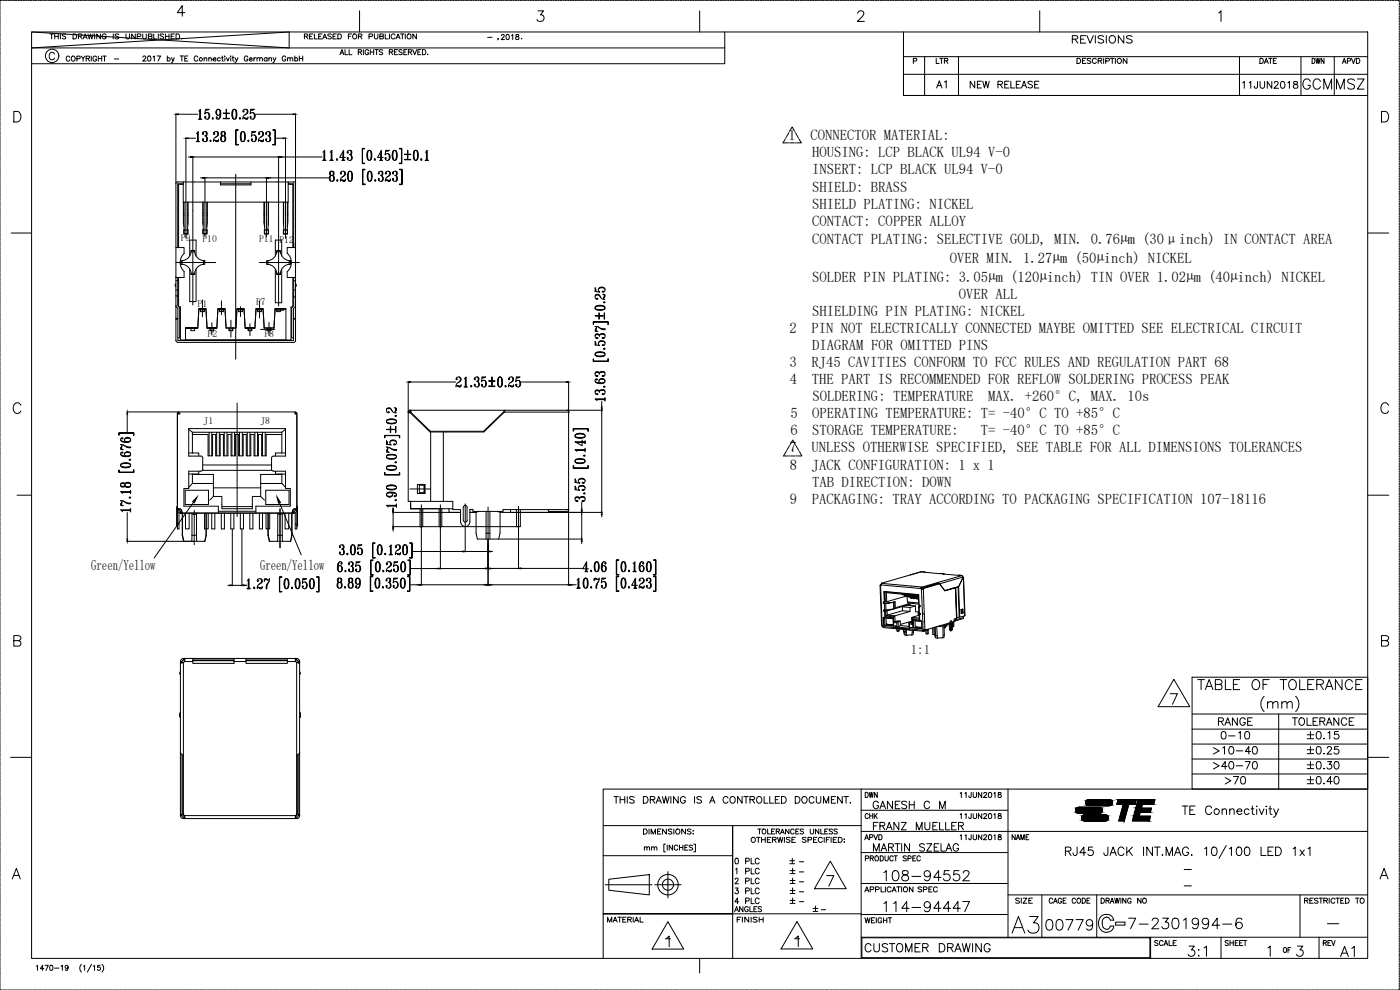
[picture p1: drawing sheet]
<svg xmlns="http://www.w3.org/2000/svg" width="420mm" height="297mm" viewBox="0 0 420 297" stroke-linecap="round" stroke-linejoin="round" font-family="sans-serif">
<defs><g id="words">
<g font-size="4.4">
<text x="236.7" y="42.1">1</text>
<text x="243.3" y="42.1">CONNECTOR MATERIAL:</text>
<text x="243.8" y="47.2">HOUSING: LCP BLACK UL94 V-0</text>
<text x="243.8" y="52.4">INSERT: LCP BLACK UL94 V-0</text>
<text x="243.8" y="57.5">SHIELD: BRASS</text>
<text x="243.8" y="62.6">SHIELD PLATING: NICKEL</text>
<text x="243.8" y="67.7">CONTACT: COPPER ALLOY</text>
<text x="243.8" y="73.3">CONTACT PLATING: SELECTIVE GOLD, MIN. 0.76µm (30μinch) IN CONTACT AREA</text>
<text x="285.1" y="78.9">OVER MIN. 1.27µm (50µinch) NICKEL</text>
<text x="243.8" y="84.5">SOLDER PIN PLATING: 3.05µm (120µinch) TIN OVER 1.02µm (40µinch) NICKEL</text>
<text x="287.8" y="89.6">OVER ALL</text>
<text x="243.8" y="94.7">SHIELDING PIN PLATING: NICKEL</text>
<text x="237" y="99.9">2</text>
<text x="243.6" y="99.9">PIN NOT ELECTRICALLY CONNECTED MAYBE OMITTED SEE ELECTRICAL CIRCUIT</text>
<text x="243.8" y="105">DIAGRAM FOR OMITTED PINS</text>
<text x="236.9" y="110.1">3</text>
<text x="243.5" y="110.1">RJ45 CAVITIES CONFORM TO FCC RULES AND REGULATION PART 68</text>
<text x="237.1" y="115.3">4</text>
<text x="243.7" y="115.3">THE PART IS RECOMMENDED FOR REFLOW SOLDERING PROCESS PEAK</text>
<text x="237.2" y="125.5">5</text>
<text x="243.8" y="125.5">OPERATING TEMPERATURE: T= -40°C TO +85°C</text>
<text x="243.8" y="120.4">SOLDERING: TEMPERATURE</text>
<text x="296.6" y="120.4">MAX. +260°C, MAX. 10s</text>
<text x="237.2" y="130.6">6</text>
<text x="243.8" y="130.6">STORAGE TEMPERATURE:</text>
<text x="294.4" y="130.6">T= -40°C TO +85°C</text>
<text x="236.9" y="135.7">7</text>
<text x="243.5" y="135.7">UNLESS OTHERWISE SPECIFIED, SEE TABLE FOR ALL DIMENSIONS TOLERANCES</text>
<text x="237" y="140.9">8</text>
<text x="243.6" y="140.9">JACK CONFIGURATION: 1 x 1</text>
<text x="243.8" y="146">TAB DIRECTION: DOWN</text>
<text x="237" y="151.1">9</text>
<text x="243.6" y="151.1">PACKAGING: TRAY ACCORDING TO PACKAGING SPECIFICATION 107-18116</text>
</g>
<g font-size="4.3">
<text x="27.4" y="170.9">Green/Yellow</text>
<text x="78.1" y="171.1">Green/Yellow</text>
</g>
<text font-size="3.9" x="273.3" y="196.3">1:1</text>
<g font-size="2.9">
<text x="54.3" y="72.4">P9</text>
<text x="60.7" y="72.6">P10</text>
<text x="77.8" y="72.6">P11</text>
<text x="83.9" y="72.8">P12</text>
<text x="59.3" y="92">P1</text>
<text x="76.8" y="91.5">P7</text>
<text x="62.3" y="101">P2</text>
<text x="79.4" y="101">P8</text>
<text x="61.1" y="127.2">J1</text>
<text x="78.1" y="127.2">J8</text>
</g>
</g></defs>
<g fill="none" stroke="#000" stroke-width=".3">
<path d="M0 1v.5M0 1.7v.5M0 2.5v.4M0 3.2v.5M0 4v.5M0 4.7v.5M0 5.4v.6M0 6.2v.5M0 7v.5M0 7.7v.5M0 8.5v.5M0 9.2v.5"/>
<path d="M0 10v.5M0 10.7v.5M0 11.5v.5M0 12.2v.5M0 13v.4M0 13.7v.5M0 14.5v.5M0 15.2v.5M0 15.9v.6M0 16.7v.5M0 17.5v.5M0 18.2v.5"/>
<path d="M0 19v.5M0 19.7v.5M.6 .1h-.6v.6M.8 .1h.6M1.6 .1h.5M2.4 .1h.4M3.1 .1h.5M3.9 .1h.5M4.6 .1h.5M5.3 .1h.5M6.1 .1h.5M6.9 .1h.5"/>
<path d="M7.6 .1h.5M8.3 .1h.5M9.1 .1h.5M9.5 9.6h401v278h-401zM9.5 9.6l77.3 4.8v-4.8l-77.3 4.8h208M9.9 .1h.5M10.6 .1h.5M11.3 .1h.6M12.1 .1h.5M12.9 .1h.4M13.6 .1h.5M14.4 .1h.5"/>
<path d="M14.9 10.2h1.1M15.1 .1h.5M15.5 10.2v1.5M15.8 .1h.5M16.3 16.2a.8 .8 0 0 0-.9-.5 .8 .8 0 0 0-.6 .8v.6a.81 .81 0 0 0 .6 .8 .81 .81 0 0 0 .9-.5M16.4 10.9h1.1M16.4 10.2v1.5M16.6 .1h.5M17.4 .1h.5M17.5 10.2v1.5M18.1 .1h.5M18.1 10.2v1.5"/>
<path d="M18.8 .1h.5M19.6 .1h.5M19.7 10.4l-.4-.2-.6 .2 .1 .3 .9 .4-.1 .5-.9-.1M20.4 .1h.5M21 17.2a.57 .57 0 0 0-.7-.4 .57 .57 0 0 0-.4 .6v.4a.56 .56 0 0 0 .4 .6 .56 .56 0 0 0 .7-.4M21.1 .1h.5M21.7 16.9a.7 .7 0 0 1 .9 .7 .7 .7 0 0 1-1.1 .5l-.1-.7zM21.8 .1h.6M21.9 10.2h.6a.78 .78 0 0 1 .5 .7 .78 .78 0 0 1-.5 .8h-.6zM22.6 .1h.5M23.1 17.6h.8l.1-.6-.9-.2v1.6M23.4 .1h.4"/>
<path d="M23.5 10.9l1-.1 .1-.4-.1-.2h-1v1.5M24.1 .1h.5M24.1 10.9l.5 .8M24.3 16.8l.6 .8v.8M24.8 .1h.6M24.9 11.7l.7-1.5 .6 1.5M25.2 11.2h.8M25.5 16.8l-.6 .8M25.6 .1h.5M25.9 17.6l.9-.1v-.6l-.9-.1v1.6M26.4 .1h.4M26.4 17.6l.5 .8"/>
<path d="M26.4 10.2l.4 1.5 .4-1.5 .4 1.5 .3-1.5M27.1 .1h.5M27.4 16.8v1.6M27.9 .1h.5M28.4 10.2v1.5M28.6 .1h.5M29 17.2a.57 .57 0 0 0-.6-.4 .57 .57 0 0 0-.5 .6v.4a.55 .55 0 0 0 .5 .6 .55 .55 0 0 0 .6-.6h-.4M29.3 .1h.5M29.5 16.8v1.6M29.5 17.6h1M30.1 .1h.5M30.1 10.2v1.5l-1.1-1.5v1.5"/>
<path d="M30.5 16.8v1.6M30.9 .1h.5M30.9 16.8h1M31.4 16.8v1.6M31.6 .1h.5M31.8 10.5a.62 .62 0 0 0-.6-.3 .62 .62 0 0 0-.6 .5v.4a.59 .59 0 0 0 .6 .6 .59 .59 0 0 0 .6-.6h-.3M32.3 .1h.6M33.1 .1h.5M33.9 .1h.4M34 10.2v1.5M34.3 17.7h1.3M34.6 .1h.5"/>
<path d="M35.3 .1h.6M35.6 10.4l-.4-.2-.7 .2 .2 .3 .9 .4-.1 .5-1-.1M36.1 .1h.5M36.9 .1h.4M37.6 .1h.5M37.8 10.2v1l.5 .5 .5-.2 .1-1.3M38.4 .1h.5M39.1 .1h.5M39.8 .1h.5M40.6 10.2v1.5l-1.1-1.5v1.5M40.6 .1h.5M41.2 11l.9-.1 .2-.5-.2-.2h-.9v1.5"/>
<path d="M41.4 .1h.5M42.1 .1h.5M42.8 10.2v1l.5 .5 .6-.2v-1.3M42.8 .1h.5M42.9 17.2l.3-.4 .6 .3-1 1.2h1.1M43.6 .1h.5M44.4 .1h.5M44.5 16.9a.74 .74 0 0 1 .9 .5 .74 .74 0 0 1-.5 .9l-.5-.2zM44.5 10.9l1-.1 .1-.2-.1-.4h-1v1.5l1-.1 .1-.4-.4-.3M45.1 .1h.5M45.8 .1h.6M45.9 17.1l.4-.3v1.5"/>
<path d="M46.1 10.2v1.5h1M46.6 .1h.5M47.2 16.8h1l-.7 1.5M47.4 .1h.4M47.5 10.2v1.5M48.1 .1h.5M48.9 .1h.5M49.1 10.4l-.4-.2-.7 .2 .2 .3 .8 .4-.1 .5-.9-.1M49.6 .1h.5M49.7 10.9h1M49.7 10.2v1.5M50.2 17.6a.49 .49 0 0 1 .7-.1 .49 .49 0 0 1 0 .7 .49 .49 0 0 1-.7-.1"/>
<path d="M50.2 16.8v1.5M50.3 .1h.5M50.7 10.2v1.5M51.1 .1h.5M51.4 10.9h.6M51.5 17.3l.4 1 .4-1M51.9 .1h.5M51.9 18.3l-.5 .5M52.4 10.2h-1v1.5h1M52.6 .1h.5M52.8 10.2h.6a.78 .78 0 0 1 .5 .7 .78 .78 0 0 1-.5 .8h-.6zM53.3 .1h.5"/>
<path d="M54.1 16.8h1M54.1 .1h.5M54.4 11.6h.2zM54.6 16.8v1.5M54.9 .1h.5M55.5 3.8h-2.3l1.5-2.1v3.2M55.5 17.6h.5M55.6 .1h.5M56.3 .1h.6M56.4 16.8h-.9v1.5h.9M57.1 .1h.5M57.9 .1h.4"/>
<path d="M58.6 .1h.5M59.4 17.2a.54 .54 0 0 0-.7-.4 .54 .54 0 0 0-.4 .6v.4a.55 .55 0 0 0 .4 .5 .55 .55 0 0 0 .7-.3M59.4 .1h.5M60.1 .1h.5M60.8 .1h.5M61.3 17.6l.3-.3 .4 .1 .1 .9M61.3 17.3v1M61.6 .1h.5M62.4 .1h.5M62.7 17.6l.3-.3 .4 .1v.9M62.7 17.3v1M63.1 .1h.5"/>
<path d="M63.8 .1h.5M63.9 17.8h.9v-.2a.48 .48 0 0 0-.7-.1 .48 .48 0 0 0 0 .7 .48 .48 0 0 0 .7-.1M64.6 .1h.5M65.4 .1h.5M66.1 .1h.5M66.1 17.6a.49 .49 0 0 0-.7-.1 .49 .49 0 0 0 0 .7 .49 .49 0 0 0 .7-.1M66.5 17.3h.5M66.7 16.8l.1 1.5h.3M66.8 .1h.6M67.5 16.8v.2zM67.5 17.4v.9M67.6 .1h.5"/>
<path d="M67.9 17.3l.5 1 .4-1M68.4 .1h.4M69.1 .1h.5M69.3 16.8v.2zM69.3 17.4v.9M69.7 17.3h.5M69.9 .1h.5M69.9 16.8v1.3l.4 .2M70.5 17.3l.5 1 .4-1M70.6 .1h.5M71 18.3l-.5 .5M71.3 .1h.5"/>
<path d="M72.1 .1h.5M72.9 .1h.5M73.6 .1h.5M74.3 .1h.5M74.4 17.2a.54 .54 0 0 0-.6-.4 .54 .54 0 0 0-.5 .6v.4a.53 .53 0 0 0 .6 .5 .53 .53 0 0 0 .5-.5h-.4M74.8 17.8h.9v-.2a.46 .46 0 0 0-.7-.1 .46 .46 0 0 0 0 .7 .46 .46 0 0 0 .7-.1M75.1 .1h.5M75.9 .1h.5M76.2 17.3v1M76.6 .1h.5M76.8 17.3l-.4 .1-.2 .4M77.1 17.6l.4-.3 .4 .1v.9"/>
<path d="M77.1 17.3v1M77.3 .1h.6M77.9 17.6l.4-.3 .4 .1v.9M78.1 .1h.5M78.9 .1h.4M79.6 .1h.5M80.1 17.6a.49 .49 0 0 0-.7-.1 .49 .49 0 0 0 0 .7 .49 .49 0 0 0 .7-.1M80.1 17.3v1M80.3 .1h.6M80.7 17.6l.4-.3 .3 .1 .1 .9M80.7 17.3v1M81.1 .1h.5"/>
<path d="M81.9 .1h.4M82 17.3l.4 1 .4-1M82.4 18.3l-.5 .5M82.6 .1h.5M83.4 .1h.5M84.1 .1h.5M84.8 .1h.5M85.6 .1h.5M85.8 17.2a.54 .54 0 0 0-.7-.4 .54 .54 0 0 0-.4 .6v.4a.53 .53 0 0 0 .5 .5 .53 .53 0 0 0 .6-.5h-.4M86.3 17.6l.4-.3 .3 .1 .1 .9M86.3 17.3v1M86.4 .1h.5"/>
<path d="M87.1 17.6l.4-.3 .3 .1 .1 .9M87.1 .1h.5M87.8 .1h.5M88.5 17.6a.47 .47 0 0 1 .7-.1 .47 .47 0 0 1 0 .7 .47 .47 0 0 1-.7-.1M88.5 16.8v1.5M88.6 .1h.5M89.4 .1h.4M89.8 17.6h1M89.8 16.8v1.5M90.1 .1h.5M90.8 .1h.6M90.8 16.8v1.5"/>
<path d="M91.4 10.9l.8-.1 .2-.4-.2-.2h-.8v1.5M91.6 .1h.5M91.9 10.9l.5 .8M92.4 .1h.4M92.9 10.9h.6M93.1 .1h.5M93.9 .1h.5M93.9 10.2h-1v1.5h1M94.4 10.2v1.5h.9M94.6 .1h.5M95.3 .1h.5M95.6 10.9h.7"/>
<path d="M96.1 .1h.5M96.6 10.2h-1v1.5h1M96.9 11.7l.6-1.5 .5 1.5M96.9 .1h.5M97.1 11.2h.7M97.6 .1h.5M98.3 .1h.5M99.1 .1h.5M99.4 10.4l-.9-.2-.1 .5 .9 .3 .1 .5-.3 .2-.7-.2M99.9 .1h.5M99.9 10.9h.6M100.6 .1h.5"/>
<path d="M100.9 10.2h-1v1.5h1M101.3 .1h.6M101.4 10.2h.5a.76 .76 0 0 1 .6 .7 .76 .76 0 0 1-.6 .8h-.5zM102 16.4l.6-1.5 .6 1.5M102.1 .1h.5M102.2 15.9h.8M102.9 .1h.4M103.5 14.9v1.5h.9M103.6 .1h.5M104.4 .1h.5M104.6 10.9h.6M104.8 14.9v1.5h.8"/>
<path d="M105.1 .1h.5M105.5 10.2h-.9v1.5M105.8 .1h.5M106.6 .1h.5M107.4 .1h.5M107.5 15.6h.9l.1-.4-.3-.3h-.7v1.5M107.6 10.9l.9-.1 .1-.5-1-.1v1.5M107.9 3.2v6.4M108 15.6l.5 .8M108.1 .1h.5M108.1 10.9l.5 .8M108.8 .1h.5"/>
<path d="M109.1 14.9v1.5M109.6 .1h.5M110.4 .1h.5M110.6 15.3a.54 .54 0 0 0-.6-.4 .54 .54 0 0 0-.4 .6v.4a.53 .53 0 0 0 .5 .5 .53 .53 0 0 0 .5-.5h-.3M110.7 11l1-.1 .1-.6-1.1-.1v1.5M111.1 .1h.5M111.1 14.9v1.5M111.1 15.6h1M111.8 .1h.6M112.1 14.9v1.5M112.4 10.2v1l.4 .5 .4-.1 .2-.4v-1M112.5 14.9h1"/>
<path d="M112.6 .1h.5M113 14.9v1.5M113.4 .1h.4M114 10.9l.9-.1v-.6h-.9v1.5l.9-.1 .2-.4-.4-.3M114.1 .1h.5M114.9 15.1l-.4-.2-.7 .2 .2 .4 .9 .5-.4 .4-.7-.2M114.9 .1h.5M115.6 10.2v1.5h.9M115.6 .1h.5M116.3 .1h.5M116.8 15.6h.9l.1-.5-1-.2v1.5M116.9 10.2v1.5"/>
<path d="M117.1 .1h.5M117.3 15.6l.6 .8M117.9 .1h.5M118.4 15.6h.6M118.5 10.5a.6 .6 0 0 0-.6-.3 .6 .6 0 0 0-.5 .5v.4a.6 .6 0 0 0 .5 .6 .6 .6 0 0 0 .6-.4M118.6 .1h.5M118.8 11.7l.7-1.5 .6 1.5M119.1 11.2h.7M119.3 14.9h-.9v1.5h.9M119.3 .1h.5M120.1 .1h.5M120.2 10.2h1"/>
<path d="M120.7 15.1l-.4-.2-.6 .2 .1 .4 .9 .5-.4 .4-.6-.2M120.7 10.2v1.5M120.9 .1h.5M121.2 15.6h.6M121.6 .1h.5M121.6 10.2v1.5M122.1 14.9h-.9v1.5h.9M122.3 .1h.6M122.6 15.6h.8l.1-.5-.9-.2v1.5M123.1 15.6l.5 .8M123.1 .1h.5M123.9 14.9l.6 1.5 .6-1.5"/>
<path d="M123.9 .1h.4M124.6 .1h.5M125 10.2v1.5l-1.1-1.5v1.5M125.3 .1h.6M125.4 15.6h.6M126.1 .1h.5M126.3 14.9h-.9v1.5h.9M126.8 14.9h.5a.82 .82 0 0 1 .5 .7 .82 .82 0 0 1-.5 .8h-.5zM126.8 .1h.5M127.6 .1h.5M128.4 16.3h.1M128.4 .1h.5"/>
<path d="M129.1 .1h.5M129.8 .1h.5M130.6 .1h.5M131.4 .1h.5M132.1 .1h.5M132.8 .1h.6M133.6 .1h.5M134.4 .1h.4M135.1 .1h.5M135.8 .1h.6M136.6 .1h.5M137.3 .1h.5"/>
<path d="M138.1 .1h.5M138.9 .1h.5M139.6 .1h.5M140.3 .1h.5M141.1 .1h.5M141.9 .1h.5M142.6 .1h.5M143.3 .1h.5M144.1 .1h.5M144.9 .1h.4M145.6 .1h.5M146.3 .1h.6"/>
<path d="M146.3 11.2h1.4M147.1 .1h.5M147.9 .1h.4M148.6 .1h.5M149.4 .1h.5M149.5 11.6l-.1 .4M150.1 .1h.5M150.5 10.7l.1-.3h.4l.3 .4-.9 1.1h1M150.8 .1h.5M151.6 .1h.5M152.1 10.4a.77 .77 0 0 1 .8 .6 .77 .77 0 0 1-.5 .9l-.5-.3zM152.4 .1h.5"/>
<path d="M153.1 .1h.5M153.5 10.7l.4-.3v1.5M153.8 .1h.5M154.6 .1h.5M154.9 10.4v.5l.8 .5a.51 .51 0 0 1-.5 .5 .51 .51 0 0 1-.5-.5l1-.7-.1-.3zM155.4 .1h.4M156.1 .1h.5M156.5 11.6h.1zM156.8 .1h.6M157.6 .1h.5M158.4 .1h.4M159.1 .1h.5"/>
<path d="M159.9 .1h.5M160.6 .1h.5M161.3 .1h.5M161.5 3.2h1.6l-.9 1.3a1.01 1.01 0 0 1 1.1 1.1 1.01 1.01 0 0 1-1.4 .8l-.4-.1-.3-.5M162.1 .1h.5M162.9 .1h.5M163.6 .1h.5M164.3 .1h.5M165.1 .1h.5M165.9 .1h.5M166.6 .1h.5M167.3 .1h.6"/>
<path d="M168.1 .1h.5M168.9 .1h.4M169.6 .1h.5M170.3 .1h.6M171.1 .1h.5M171.8 .1h.5M172.6 .1h.5M173.4 .1h.5M174.1 .1h.5M174.8 .1h.5M175.6 .1h.5M176.4 .1h.5"/>
<path d="M177.1 .1h.5M177.8 .1h.6M178.6 .1h.5M179.4 .1h.4M180.1 .1h.5M180.8 .1h.6M181.6 .1h.5M182.3 .1h.5M183.1 .1h.5M183.9 .1h.5M184.6 .1h.5M185.3 .1h.5"/>
<path d="M186.1 .1h.5M186.9 .1h.5M187.6 .1h.5M188.3 .1h.5M189.1 .1h.5M189.9 .1h.4M190.6 .1h.5M191.3 .1h.6M192.1 .1h.5M192.8 .1h.5M193.6 .1h.5M194.4 .1h.5"/>
<path d="M195.1 .1h.5M195.8 .1h.5M196.6 .1h.5M197.4 .1h.5M198.1 .1h.5M198.8 .1h.5M199.6 .1h.5M200.4 .1h.4M201.1 .1h.5M201.8 .1h.6M202.6 .1h.5M203.4 .1h.4"/>
<path d="M204.1 .1h.5M204.9 .1h.5M205.6 .1h.5M206.3 .1h.5M207.1 .1h.5M207.9 .1h.5M208.6 .1h.5M209.3 .1h.5M210 3.2v6.4M210.1 .1h.5M210.9 .1h.4M211.6 .1h.5"/>
<path d="M212.3 .1h.6M213.1 .1h.5M213.9 .1h.4M214.6 .1h.5M215.3 .1h.6M216.1 .1h.5M216.8 .1h.5M217.5 9.6v9.5h-208M217.6 .1h.5M218.4 .1h.5M219.1 .1h.5M219.8 .1h.5"/>
<path d="M220.6 .1h.5M221.4 .1h.5M222.1 .1h.5M222.8 .1h.6M223.6 .1h.5M224.4 .1h.4M225.1 .1h.5M225.8 .1h.6M226.6 .1h.5M227.3 .1h.5M228.1 .1h.5M228.9 .1h.5"/>
<path d="M229.6 .1h.5M230.3 .1h.5M231.1 .1h.5M231.9 .1h.5M232.6 .1h.5M233.3 .1h.5M234.1 .1h.5M234.9 .1h.4M235.6 .1h.5M236.3 .1h.6M237.1 .1h.5M237.8 .1h.5"/>
<path d="M238.6 .1h.5M239.4 .1h.5M240.1 .1h.5M240.8 .1h.5M241.6 .1h.5M242.4 .1h.5M243.1 .1h.5M243.8 .1h.5M244.6 .1h.5M245.4 .1h.4M246.1 .1h.5M246.8 .1h.6"/>
<path d="M247.6 .1h.5M248.3 .1h.5M249.1 .1h.5M249.9 .1h.5M250.6 .1h.5M251.3 .1h.5M252.1 .1h.5M252.9 .1h.5M253.6 .1h.5M254.3 .1h.5M255.1 .1h.5M255.9 .1h.4"/>
<path d="M256.6 .1h.5M257.3 .1h.6M257.4 4v-.1a1.01 1.01 0 0 1 1.3-.7l.4 .4a1.05 1.05 0 0 1-.3 1.3l-1.5 1.5h2.1M258.1 .1h.5M258.8 .1h.5M259.6 .1h.5M260.4 .1h.5M261.1 .1h.5M261.8 .1h.5M262.6 .1h.5M263.4 .1h.5M264.1 .1h.5"/>
<path d="M264.8 .1h.5M265.6 .1h.5M266.4 .1h.4M267.1 .1h.5M267.8 .1h.6M268.6 .1h.5M269.4 .1h.4M270.1 .1h.5M270.8 .1h.6M271.1 17h139.4M271.1 9.6v19h139.4M271.6 .1h.5"/>
<path d="M272.3 .1h.5M273.1 .1h.5M273.9 .1h.5M274.1 18.3l.9-.1 .1-.6-1-.1v1.5M274.6 .1h.5M275.3 .1h.5M276.1 .1h.5M276.9 .1h.4M277.5 17v11.6M277.6 .1h.5M278.3 .1h.5M279.1 .1h.5"/>
<path d="M279.9 .1h.4M280.6 .1h.5M281 17.5v1.5h.9M281.3 .1h.6M282 17.5h1M282.1 .1h.5M282.5 17.5v1.5M282.8 .1h.5M283.4 18.2l1-.1v-.5l-1-.1v1.5M283.6 .1h.5M284 18.2l.5 .8M284.4 .1h.5"/>
<path d="M285.1 .1h.5M285.8 .1h.5M286.6 .1h.5M287.4 .1h.5M287.7 17v11.6M288.1 .1h.5M288.8 .1h.5M289.6 .1h.5M290.4 .1h.4M291.1 .1h.5M291.8 .1h.6M292.6 .1h.5"/>
<path d="M293.3 .1h.5M294.1 .1h.5M294.9 .1h.5M295.6 .1h.5M296.3 .1h.5M297.1 .1h.5M297.9 .1h.5M298.6 .1h.5M299.3 .1h.5M300.1 .1h.5M300.9 .1h.4M301.6 .1h.5"/>
<path d="M302.3 .1h.6M303.1 .1h.5M303.8 .1h.5M304.6 .1h.5M305.4 .1h.5M306.1 .1h.5M306.8 .1h.5M307.6 .1h.5M308.4 .1h.5M309.1 .1h.5M309.8 .1h.5M310.6 .1h.5"/>
<path d="M311.4 .1h.4M312 3.2v6.4M312.1 .1h.5M312.8 .1h.6M313.6 .1h.5M314.3 .1h.5M315.1 .1h.5M315.8 .1h.6M316.6 .1h.5M317.3 .1h.5M318.1 .1h.5M318.9 .1h.5"/>
<path d="M319.6 .1h.5M320.3 .1h.5M321.1 .1h.5M321.8 11.8l1.4-.2 .3-.5-.3-.3-1.4-.1v2.2M321.9 .1h.4M322.6 .1h.5M322.6 11.8l.9 1.1M323.2 17.5h.6a.79 .79 0 0 1 .5 .8 .79 .79 0 0 1-.5 .7h-.6zM323.3 .1h.6M324.1 .1h.5M324.3 11.8h.9M324.9 .1h.4"/>
<path d="M324.9 18.2h.6M325.6 .1h.5M325.8 10.7h-1.5v2.2h1.5M325.9 17.5h-1v1.5h1M326.2 10.7l1 2.2 .9-2.2M326.3 .1h.6M327.1 .1h.5M327.4 17.7l-.4-.2-.7 .2v.3l1.1 .6v.2l-.4 .2-.7-.2M327.8 .1h.5M328.6 .1h.5M328.7 10.7v2.2M329 17.9a.62 .62 0 0 0-.7-.4 .62 .62 0 0 0-.5 .6 .68 .68 0 0 0 .3 .8 .68 .68 0 0 0 .8-.1l.1-.1"/>
<path d="M329.4 .1h.5M329.6 18.2h.7l.4-.4-.2-.2-.9-.1v1.5M330.1 .1h.5M330.1 18.2l.6 .8M330.8 .1h.5M331.2 11l-.6-.3-1.1 .3 .3 .5 1.2 .5 .2 .6a1.16 1.16 0 0 1-1.7 0M331.2 17.5v1.5M331.6 .1h.5M331.9 18.3l.9-.1 .1-.6-1-.1v1.5M332 10.7v2.2M332.4 .1h.4M333.1 .1h.5"/>
<path d="M333.1 11a1.03 1.03 0 0 1 1.4 .1 1.03 1.03 0 0 1 0 1.4 1.03 1.03 0 0 1-1.4 .1l-.2-.5zM333.2 17.5h1.1M333.8 17.5v1.5M333.8 .1h.5M334.6 .1h.5M334.7 17.5v1.5M335.4 .1h.4M336.1 .1h.5M336.8 .1h.6M337.3 10.7v2.2l-1.7-2.2v2.2M337.6 .1h.5M338.2 17.5v1.5l-1.1-1.5v1.5"/>
<path d="M338.3 .1h.5M339.1 .1h.5M339.8 11l-.6-.3-1.1 .3 .2 .5 1.2 .5 .3 .6a1.16 1.16 0 0 1-1.7 0M339.9 .1h.5M340.6 .1h.5M341.3 .1h.5M342.1 .1h.5M342.9 .1h.5M343.6 .1h.5M344.3 .1h.5M345.1 .1h.5M345.9 .1h.4"/>
<path d="M346.6 .1h.5M347.3 .1h.6M348.1 .1h.5M348.8 .1h.5M349.6 .1h.5M350.4 .1h.5M351.1 .1h.5M351.8 .1h.5M352.6 .1h.5M353.4 .1h.5M354.1 .1h.5M354.8 .1h.5"/>
<path d="M355.6 .1h.5M356.4 .1h.4M357.1 .1h.5M357.8 .1h.6M358.6 .1h.5M359.3 .1h.5M360.1 .1h.5M360.8 .1h.6M361.6 .1h.5M362.3 .1h.5M363.1 .1h.5M363.9 .1h.5"/>
<path d="M364.6 .1h.5M365.3 .1h.5M365.7 3.9l.7-.7v3.2M366.1 .1h.5M366.9 .1h.4M367.6 .1h.5M368.3 .1h.6M369.1 .1h.5M369.8 .1h.5M370.6 .1h.5M371.3 .1h.6M372 17v11.6"/>
<path d="M372.1 .1h.5M372.8 .1h.5M373.6 .1h.5M374.4 .1h.5M375.1 .1h.5M375.8 .1h.5M376.6 .1h.5M377.4 .1h.4M378.1 .1h.5M378.1 17.5h.5a.81 .81 0 0 1 .6 .8 .81 .81 0 0 1-.6 .7h-.5zM378.8 .1h.5M379.4 19l.6-1.5 .6 1.5"/>
<path d="M379.6 .1h.5M379.6 18.5h.8M380.4 .1h.4M380.7 17.5h1.1M381.1 .1h.5M381.3 17.5v1.5M381.8 .1h.6M382.1 18.2h.6M382.6 .1h.5M383.1 17.5h-1v1.5h1M383.3 .1h.5M384.1 .1h.5"/>
<path d="M384.9 .1h.5M385.6 .1h.5M386.3 .1h.5M387.1 .1h.5M387.9 .1h.4M388.6 .1h.5M389.3 .1h.5M390.1 .1h.5M390.4 17v11.6M390.9 .1h.4M391.6 .1h.5M392.3 .1h.6"/>
<path d="M393.1 .1h.5M393.8 17.5a.77 .77 0 0 1 .9 .8 .77 .77 0 0 1-.9 .7zM393.8 .1h.5M394.6 .1h.5M394.9 17.5l.3 1.5 .3-1.5 .3 1.5 .4-1.5M395.4 .1h.5M396.1 .1h.5M396.8 .1h.5M397.3 17.5v1.5l-.8-1.5v1.5M397.6 .1h.5M398.4 .1h.4M399.1 .1h.5"/>
<path d="M399.8 .1h.5M400.4 17v11.6M400.6 .1h.5M401.4 .1h.4M402.1 .1h.5M402.8 .1h.6M402.9 19l.5-1.5 .6 1.5M403.1 18.5h.7M403.6 .1h.5M404.3 .1h.5M404.4 18.3l.8-.1v-.6l-.8-.1v1.5M405.1 .1h.5"/>
<path d="M405.6 17.5l.6 1.5 .5-1.5M405.8 .1h.6M406.6 .1h.5M407.1 17.5h.5a.81 .81 0 0 1 .5 .8 .81 .81 0 0 1-.5 .7h-.5zM407.3 .1h.5M408.1 .1h.5M408.9 .1h.5M409.6 .1h.5M410.3 .1h.5M411.1 .1h.5M411.9 .1h.4M412.6 .1h.5"/>
<path d="M413.3 .1h.6M414.1 .1h.5M414.8 .1h.5M415.6 .1h.5M416.3 .1h.6M417.1 .1h.5M417.8 .1h.5M418.6 .1h.5M419.4 .1h.5v.6M419.9 1v.5M419.9 1.7v.5M419.9 2.5v.4"/>
<path d="M419.9 3.2v.5M419.9 4v.5M419.9 4.7v.5M419.9 5.4v.6M419.9 6.2v.5M419.9 7v.5M419.9 7.7v.5M419.9 8.5v.5M419.9 9.2v.5M419.9 10v.5M419.9 10.7v.5M419.9 11.5v.5"/>
<path d="M419.9 12.2v.5M419.9 13v.4M419.9 13.7v.5M419.9 14.5v.5M419.9 15.2v.5M419.9 15.9v.6M419.9 16.7v.5M419.9 17.5v.5M419.9 18.2v.5M419.9 19v.5M419.9 19.7v.5M0 20.5v.5"/>
<path d="M0 21.2v.5M0 22v.5M0 22.7v.5M0 23.5v.4M0 24.2v.5M0 25v.5M0 25.7v.5M0 26.4v.6M0 27.2v.5M0 28v.5M0 28.7v.5M0 29.4v.6"/>
<path d="M0 30.2v.5M0 31v.5M0 31.7v.5M0 32.5v.5M0 33.2v.5M0 34v.4M0 34.7v.5M0 35.5v.5M0 36.2v.5M0 36.9v.6M0 37.7v.5M0 38.5v.5"/>
<path d="M0 39.2v.5M0 39.9v.6M4.1 33.4h1.1a1.69 1.69 0 0 1 1.1 1.6 1.69 1.69 0 0 1-1.1 1.6h-1.1zM52.8 34.3l.7-.2v.3zM52.8 34.1v20.9M53.5 34.3h5.9M59.3 39.8v2.7M59.4 39.8v2.6M59.5 35.8h1.1M59.6 33.3l.6-.5v3M59.9 33v2.8M59.9 35.6l-.2 .2"/>
<path d="M59.9 35.5v.3M60.1 33v2.6M60.2 35.5l.1 .3M60.2 35.6l.2 .2M60.9 39.9l.2 .3h-.4a.71 .71 0 0 1 .8-.7 .71 .71 0 0 1 .6 .8l-.4 .5M61.6 35.1l.1 .1zM61.6 39.5l.3 .4-.1 .7-.2 .2 .3 .2a1.17 1.17 0 0 1-.2 1.5M61.7 33l1-.2h-1l-.2 1.4a.94 .94 0 0 1 1.5 .3 .94 .94 0 0 1-1 1.3l-.4-.3-.1-.4 .2-.2 .1 .3-.2 .1M61.7 32.9h.8M61.9 39.6v1M62.3 33.8a1.32 1.32 0 0 1 0 2M62.7 34.2v1.1"/>
<path d="M63.8 35.3l.2 .2-.1 .3-.2-.2zM63.8 35.5l.1 .1zM64.2 39.9l.2 .3h-.3a.76 .76 0 0 1 1-.7 .76 .76 0 0 1 .4 1.1l-.3 .3a1.39 1.39 0 0 0-1.1 1.6M65 35.2l.1 .1zM65 33.2v1M65.1 39.5l.3 .6a1.09 1.09 0 0 1-.8 1.1M65.4 39.8v.8M65.4 32.8a1.15 1.15 0 0 0 0 1.8M65.6 32.8a2.46 2.46 0 0 1-.1 3M66 33l.2 .6-.2 1.7M66 34.1l-.2 .4a.84 .84 0 0 1-1-.9 .84 .84 0 0 1 1.2-.7 2.22 2.22 0 0 1-.5 2.9l-.5-.2-.1-.4 .2-.1 .1 .2-.2 .2M66.5 39.6v1"/>
<path d="M66.8 39.5l-.3 .4 .3 .9M67 35.5l1.8 .1zM67 33.9l1.8 .2zM67.2 39.5l.2 .4-.2 .9 .5 .5-.1 .9a.74 .74 0 0 1-.8 .3 .74 .74 0 0 1-.5-.6v-.9l.5-.2M67.4 39.6v1M67.9 32.8l.1 2.4zM69.9 32.9l.5-.1a1.38 1.38 0 0 1 .7 1.7l-.3 1.1-.6 .2a2.28 2.28 0 0 1-.3-2.9zM69.9 33l-.2 .9 .2 1.6M70.2 32.8a2.69 2.69 0 0 0 0 3M70.4 32.8a2.69 2.69 0 0 1 0 3M70.7 38.9h.8l-.7 .2v4.2h.7v.2h-.8zM70.8 33l.2 .9-.2 1.6"/>
<path d="M72 35.3l.2 .2-.1 .3-.3-.2zM72 35.5l.1 .1zM72.4 39.6l.6-.1a1.82 1.82 0 0 1 .5 2.4l-.2 .5-.5 .1a1.82 1.82 0 0 1-.6-2.4zM72.4 39.8l-.2 .8 .2 1.6M72.8 39.5a2.75 2.75 0 0 0 0 3M73 39.5a2.75 2.75 0 0 1 0 3M73 33.3l.1 .2zM73 33.2l.2 .3-.1 .1-.2-.1a.76 .76 0 0 1 1.2-.6 .76 .76 0 0 1-.1 1.3 1.37 1.37 0 0 0-1.1 1.6M73.3 39.8l.2 .8-.2 1.6M73.9 32.8a.97 .97 0 0 1 .3 1 .97 .97 0 0 1-.8 .7M74.2 33v.9M74.4 35.3l-.2 .2-1.2-.2-.1 .2"/>
<path d="M74.4 35.1l-.2 .7h-.4l-.6-.5 .6 .3 .5-.1M75.2 35.1l.1 .1zM75.3 33l1-.2h-1l-.2 1.4a.94 .94 0 0 1 1.5 .3 .94 .94 0 0 1-1 1.3l-.5-.6 .2-.3 .1 .3-.2 .1M75.3 32.9h.8M75.6 39.8l1.2-.3h-1.2l-.2 1.4a.94 .94 0 0 1 1.6 .3 .94 .94 0 0 1-1 1.3l-.4-.1-.2-.5 .2-.3 .2 .3-.2 .2M75.6 39.6h.9M75.9 33.8l.4 .7-.1 1-.3 .3M76.3 34.2v1.1M76.7 34.3h11.3M77.7 39.9l.2 .3h-.3a.76 .76 0 0 1 1-.7 .76 .76 0 0 1 .4 1.1l-.3 .3a1.39 1.39 0 0 0-1.1 1.6M78.6 39.5l.3 .6a1.09 1.09 0 0 1-.8 1.1M78.9 39.8v.8"/>
<path d="M79.8 39.9l.3 .2-.1 .2-.2-.1v-.4a.73 .73 0 0 1 1.3 .1l-.1 .7-.3 .2M80.6 39.5l.3 .4-.1 .7-.2 .2 .3 .2a1.17 1.17 0 0 1-.2 1.5M80.9 39.6v1M81.9 38.9h.7v4.6h-.7v-.2h.6v-4.2zM88 34.1l.7 .2-.7 .1zM88.7 34.1v20.9M236.7 39.9l-.6 1.1M236.9 39.5l-.1 .2M237 39.3l.7-1.2 .7 1.2M238.5 39.5l.2 .2M238.8 39.9l.6 1.1M271.1 22.3h139.4"/>
<path d="M281.1 26.4l.8-2.2 .8 2.2M281.4 25.7h1M283.4 24.6l.6-.4v2.2M292.5 24.4v2l-1.3-2v2M293.3 25.3h.8M294.6 24.4h-1.3v2h1.3M294.9 24.4l.5 2 .5-2 .5 2 .5-2M299.5 25.3l1.2-.1 .2-.3-.1-.4-1.3-.1v2M300.2 25.3l.7 1.1M301.5 25.3h.8M302.8 24.4h-1.3v2h1.3M303.4 24.4v2h1.1"/>
<path d="M305 25.3h.8M306.3 24.4h-1.3v2h1.3M306.6 26.4l.7-2 .8 2M306.9 25.7h.9M309.8 24.7l-.4-.3-.9 .3 .2 .4 1.1 .5v.5a.87 .87 0 0 1-1.3 0M310.5 25.3h.8M311.8 24.4h-1.3v2h1.3M373 24.8l.4-.3v2M374.9 24.8l.5-.3v2M377.4 24.5v1.5a.5 .5 0 0 1-.6 .5 .5 .5 0 0 1-.4-.7M378.2 24.5v1.4a.68 .68 0 0 0 .6 .6 .68 .68 0 0 0 .7-.6v-1.4M381.7 24.5v2l-1.4-2v2"/>
<path d="M382.4 24.9l.2-.4h.6l.4 .5-1.2 1.5h1.3M384.6 24.5a.68 .68 0 0 1 .9 .3l.1 .5a.91 .91 0 0 1-.5 1.2h-.2a1.3 1.3 0 0 1-.3-2zM386.5 24.8l.5-.3v2M388.3 24.5v.6l.9 .3 .3 .4a.66 .66 0 0 1-.8 .7 .66 .66 0 0 1-.5-.9l1.2-.7-.1-.4zM393.2 24.4a1.14 1.14 0 0 0-1.2-.7 1.14 1.14 0 0 0-1 1.1 1.35 1.35 0 0 0 .3 1.5 1.35 1.35 0 0 0 1.5 .3l.4-.6v-.4h-.7M396.3 24.4a1.14 1.14 0 0 0-1.3-.7 1.14 1.14 0 0 0-.9 1.1 1.35 1.35 0 0 0 .3 1.5 1.35 1.35 0 0 0 1.4 .3l.5-.6M397.3 26.7v-3l1.1 3 1.2-3v3M401.1 26.7v-3l1.2 3 1.1-3v3M406.5 24.1a1.15 1.15 0 0 0-2 .3 1.87 1.87 0 0 0 1.7 1l.3 .9a1.36 1.36 0 0 1-2 0M407.4 23.7h2l-2 3h2M414.6 33.4h1.1a1.69 1.69 0 0 1 1.1 1.6 1.69 1.69 0 0 1-1.1 1.6h-1.1zM419.9 20.5v.5"/>
<path d="M419.9 21.2v.5M419.9 22v.5M419.9 22.7v.5M419.9 23.5v.4M419.9 24.2v.5M419.9 25v.5M419.9 25.7v.5M419.9 26.4v.6M419.9 27.2v.5M419.9 28v.5M419.9 28.7v.5M419.9 29.4v.6"/>
<path d="M419.9 30.2v.5M419.9 31v.5M419.9 31.7v.5M419.9 32.5v.5M419.9 33.2v.5M419.9 34v.4M419.9 34.7v.5M419.9 35.5v.5M419.9 36.2v.5M419.9 36.9v.6M419.9 37.7v.5M419.9 38.5v.5"/>
<path d="M419.9 39.2v.5M419.9 39.9v.6M0 40.7v.5M0 41.5v.5M0 42.2v.5M0 43v.5M0 43.7v.5M0 44.5v.4M0 45.2v.5M0 46v.5M0 46.7v.5M0 47.4v.5"/>
<path d="M0 48.2v.5M0 49v.5M0 49.7v.5M0 50.4v.6M0 51.2v.5M0 52v.5M0 52.7v.5M0 53.5v.5M0 54.2v.5M0 55v.4M0 55.7v.5M0 56.5v.5"/>
<path d="M0 57.2v.5M0 57.9v.5M0 58.7v.5M0 59.5v.5M53.3 54.6h33.2M53.4 54.6l-.6 .5v40.4M55 54.6v.5h-1.7v19.2M55 55.1v5.5h31.5v-5.5M55 55.3h-1.4v19M55.8 41.5l.7-.1v.2zM55.8 41.3v24M56.5 41.5h2.2"/>
<path d="M56.5 47.1h40.1M57.2 47l.7 .1-.7 .1zM57.9 46.9v44.6M58.8 42.5h1.1M58.9 40.1l.6-.6v3M59.3 42.4l-.2 .1M59.3 42.2l-.1 .3M59.5 42.2l.1 .3M59.5 42.4l.2 .1M60.2 53.4h38.5M60.8 53.3l.7 .1-.7 .1zM60.9 40.1l.1 .1z"/>
<path d="M60.9 41.8l.1 .1zM61.4 40.8a.85 .85 0 0 1 1 .6 .85 .85 0 0 1-.6 1 .85 .85 0 0 1-1.1-.5l.3-.3 .1 .3-.2 .2M61.5 53.2v11.8M62.1 41.2v1M63.1 42.1l.2 .1-.1 .3-.2-.1zM63.1 42.2l.1 .2zM64.2 40.1l.1 .1zM65.6 42.1l-1.5 .1M65.6 41.8l-.2 .7h-.5l-.5-.4 .5 .3 .6-.2M66.2 54.6v.9h9.1v-.9M66.2 55.1h9.1M66.5 41v1.2"/>
<path d="M66.8 40.8a1.32 1.32 0 0 0 0 1.7M67.2 40.8a1.2 1.2 0 0 1 0 1.7M67.5 41v1.2M70.7 52.3v55.5M74.4 42.2l.2-.1 .1 .3-.2 .1zM74.5 42.2l.1 .2zM75.6 41.8v.1zM76.3 40.5a1.32 1.32 0 0 1 0 2M76.8 40.9v1.2M77.7 40.1l.1 .1zM79.1 42.1l-1.5 .1M79.1 41.8l-.2 .7h-.5l-.5-.4 .5 .3 .6-.2"/>
<path d="M79.8 40.1l.2 .1zM79.8 41.8l.2 .1zM80 53.4l.6-.1v.2zM80 53.2v11.8M80.4 40.8a.85 .85 0 0 1 .8 1.1 .85 .85 0 0 1-1.4 .3v-.4l.2-.2 .1 .3-.3 .2M81 41.2v1M82.8 41.5h2.2M83.6 47.1l.7-.1v.2zM83.6 46.9v16.3M85 41.4l.7 .1-.7 .1zM85.7 41.3v24M86.5 55.3h1.4v19"/>
<path d="M88.1 54.6h-1.6v.5h1.6v19.2M88.2 54.6l.5 .5M88.7 55.1v47.1M96.8 48.1h1.1M96.9 45.7l.6-.6v3M97.2 45.4v2.7M97.2 47.9l-.2 .2M97.2 47.8l-.1 .3M97.3 45.4v2.5M97.5 47.8v.3M97.5 47.9l.2 .2M98.9 48.1h1.1"/>
<path d="M99.1 52.9v1.2M99.1 45.7l.5-.6v3M99.1 51.5v1M99.4 51.4l-.3 .4 .3 .8M99.4 52.6a1.32 1.32 0 0 0 0 1.8M99.4 45.4v2.7M99.4 47.9l-.3 .2M99.4 47.8l-.1 .3M99.5 45.4v2.5M99.6 47.8l.1 .3M99.6 47.9l.2 .2M99.8 51.4l.2 .4-.2 .8 .5 .6-.1 .9a.77 .77 0 0 1-.8 .3 .77 .77 0 0 1-.6-.6l.1-.9 .5-.3"/>
<path d="M99.8 52.6a1.2 1.2 0 0 1 0 1.8M100 51.5v1M100.1 52.9v1.2M101.1 47.7l.2 .1-.1 .3-.2-.2zM101.1 47.8l.1 .1zM101.2 54l.2 .1-.1 .3-.2-.1zM101.2 54.1l.1 .2zM102.3 52l.1 .1zM102.3 51.8l.2 .3h-.3a.76 .76 0 0 1 .9-.7 .76 .76 0 0 1 .4 1.1l-.3 .3a1.39 1.39 0 0 0-1 1.6M102.6 48.1h.9M102.9 45.5v2.6M102.9 47.9l-.2 .2"/>
<path d="M102.9 47.8l-.1 .3M103 45.4v2.5M103.1 51.4a1.01 1.01 0 0 1-.4 1.7M103.1 47.8l.2 .3M103.1 47.9l.2 .2M103.5 51.7v.8M103.7 54l-1.5 .1M103.7 53.7l-.2 .7h-.5l-.5-.4 .5 .3 .5-.2M103.7 47.2h-1.8l1.2-2.1v3M104.3 45.7l.1 .1zM104.3 45.5l.2 .3h-.3a.71 .71 0 0 1 .8-.7 .71 .71 0 0 1 .6 .9l-.4 .4M104.3 47.4l.1 .1z"/>
<path d="M104.6 51.5l.6-.1a1.82 1.82 0 0 1 .5 2.4l-.2 .5-.6 .1a1.82 1.82 0 0 1-.5-2.4zM104.6 51.7l-.2 .8 .2 1.6M104.9 46.4a.84 .84 0 0 1 .9 .7 .84 .84 0 0 1-.6 .9 .84 .84 0 0 1-1-.6l.2-.2 .1 .3-.2 .2M104.9 51.4a2.75 2.75 0 0 0 0 3M105.1 45.1l.3 .4-.1 .8-.2 .1 .3 .3a1.17 1.17 0 0 1-.2 1.4M105.2 51.4a2.75 2.75 0 0 1 0 3M105.4 45.2v1.1M105.5 51.7l.2 .8-.2 1.6M105.5 46.8v1M108.7 44.5h.7v.2h-.6v4.3l.6 .1h-.7zM108.8 50.8h.8v.2h-.7v4.2h.7v.2h-.8zM110.4 45.2l.6-.1a1.38 1.38 0 0 1 .6 1.7l-.3 1.1-.6 .2a1.48 1.48 0 0 1-.6-1.7z"/>
<path d="M110.4 45.4l-.2 .9 .2 1.5M110.5 51.5l.5-.1a1.82 1.82 0 0 1 .6 2.4l-.2 .5-.6 .1a2.33 2.33 0 0 1-.3-2.9zM110.5 51.7l-.2 .8 .2 1.6M110.7 45.1a2.75 2.75 0 0 0 0 3M110.8 51.4a2.75 2.75 0 0 0 0 3M111 45.1a2.75 2.75 0 0 1 0 3M111 51.4a2.75 2.75 0 0 1 0 3M111.3 45.4l.2 .9-.2 1.5M111.4 51.7l.2 .8-.2 1.6M112.4 54.1l.2-.1 .2 .3-.2 .1zM112.4 47.7l.2 .1v.3l-.2-.2zM112.4 47.8l.2 .1z"/>
<path d="M112.6 54.1v.2zM113.6 52l.1 .1zM113.6 51.8l.2 .2-.1 .2-.2-.1 .1-.4a.73 .73 0 0 1 1.3 .1l-.1 .7-.3 .1M113.6 53.7l.1 .1zM114 48.1h.8M114.2 52.6a.85 .85 0 0 1 .8 1.2 .85 .85 0 0 1-1.4 .3l-.1-.4 .2-.2 .1 .3-.2 .2M114.3 45.5v2.6M114.3 47.9l-.3 .2M114.3 47.8l-.1 .3M114.4 51.4l.3 .4-.1 .7-.2 .1 .3 .3a1.17 1.17 0 0 1-.2 1.5M114.4 45.4v2.5M114.5 47.8l.1 .3"/>
<path d="M114.5 47.9l.2 .2M114.7 51.5v1M114.8 53.1v1M115 47.2h-1.7l1.2-2.1v3M115.7 47.4l.1 .1zM115.8 52l.1 .1zM115.8 51.8l.2 .3h-.3a.76 .76 0 0 1 .9-.7 .76 .76 0 0 1 .5 1.1l-.4 .3a1.39 1.39 0 0 0-1 1.6M115.8 45.4l1-.3h-1l-.2 1.4a.77 .77 0 0 1 .7-.4 .77 .77 0 0 1 .7 .4l.1 .5a.83 .83 0 0 1-.4 1 .83 .83 0 0 1-1-.2l-.1-.4 .2-.2 .1 .3-.2 .2M115.8 45.2h.8M116.4 46.1l.4 .7v1l-.4 .3M116.6 51.4a1.01 1.01 0 0 1-.4 1.7M116.8 46.5v1.2"/>
<path d="M117 51.7v.8M117.2 54l-1.5 .1M117.2 53.7l-.2 .7h-.5l-.5-.4 .5 .3 .6-.2M117.9 52l.1 .1zM117.9 51.8l.2 .2-.1 .2-.2-.1 .1-.4a.85 .85 0 0 1 1.2-.2l.1 .7-.4 .4M117.9 53.7l.1 .1zM118 45.2l.6-.1a2.07 2.07 0 0 1 0 3h-.2a2.28 2.28 0 0 1-.4-2.9zM118 45.4l-.2 .9 .2 1.5M118.4 45.1a2.54 2.54 0 0 0 0 3M118.4 52.6a.85 .85 0 0 1 .9 1.2 .85 .85 0 0 1-1.4 .3l-.1-.4 .2-.2 .1 .3-.2 .2M118.6 45.1a2.75 2.75 0 0 1 0 3M118.7 51.4a.73 .73 0 0 1 0 1.2 1.2 1.2 0 0 1 .1 1.8"/>
<path d="M118.9 45.4l.2 .9-.2 1.5M119 51.5v1M119.1 53.1v1M119.8 44.5h.8v4.6h-.8l.7-.1v-4.3h-.7zM119.9 50.8h.8v4.6h-.8v-.2h.7v-4.2h-.7zM121.5 47.8l1.8 .1zM121.5 46.3l1.8 .1zM122.3 45.1l.1 2.4zM124.3 45.2l.6-.1a1.38 1.38 0 0 1 .6 1.7l-.3 1.1-.5 .2a1.48 1.48 0 0 1-.7-1.7zM124.3 45.4l-.2 .9 .2 1.5M124.7 45.1a2.75 2.75 0 0 0 0 3M124.9 45.1a2.75 2.75 0 0 1 0 3"/>
<path d="M125.2 45.4l.2 .9-.2 1.5M126.4 47.7l.2 .1-.1 .3-.2-.2zM126.4 47.8l.1 .1zM127.6 48.1h1.1M127.7 45.7l.5-.6v3M128 45.4v2.7M128 47.9l-.2 .2M128 47.8l-.1 .3M128.1 45.4v2.5M128.2 47.8l.1 .3M128.2 47.9l.2 .2M235.7 41.7l-.7 1.2h1.3"/>
<path d="M235.9 41.2l-.1 .2M236.6 42.9h.3M237.1 42.9h1.2M238.6 42.9h.2M239.5 41.2l.1 .2M239.8 41.7l.7 1.2h-1.4M419.9 40.7v.5M419.9 41.5v.5M419.9 42.2v.5M419.9 43v.5M419.9 43.7v.5M419.9 44.5v.4"/>
<path d="M419.9 45.2v.5M419.9 46v.5M419.9 46.7v.5M419.9 47.4v.5M419.9 48.2v.5M419.9 49v.5M419.9 49.7v.5M419.9 50.4v.6M419.9 51.2v.5M419.9 52v.5M419.9 52.7v.5M419.9 53.5v.5"/>
<path d="M419.9 54.2v.5M419.9 55v.4M419.9 55.7v.5M419.9 56.5v.5M419.9 57.2v.5M419.9 57.9v.5M419.9 58.7v.5M419.9 59.5v.5M0 60.2v.5M0 60.9v.6M0 61.7v.5M0 62.5v.5"/>
<path d="M0 63.2v.5M0 64v.5M0 64.7v.5M0 65.5v.4M0 66.2v.5M0 67v.5M0 67.7v.5M0 68.4v.5M0 69.2v.5M0 70v.5M0 70.7v.5M0 71.4v.6"/>
<path d="M0 72.2v.5M0 73v.5M0 73.7v.5M0 74.5v.5M0 75.2v.5M0 76v.4M0 76.7v.5M0 77.5v.5M0 78.2v.5M0 78.9v.5M0 79.7v.5M3.3 69.9h6.2"/>
<path d="M52.8 74.3h2.4v1.8M52.8 78.8h11.9M54.3 78.2h.4v1.2l-.4-.1zM54.7 79.3l1.1 .3 .9 .7 .6 1.6M55 60.6v6.1l.3 2.2h-.1v1.3h1.2v-1.3h-.1l.1-8.3M55 64.7h.2M55 64h.2M55.2 69v1.1h1.1v-1.1M55.2 68.9h1.1M55.2 60.6v7.5M55.3 76a3.6 3.6 0 0 0 0 5.5M55.8 65.4v6.1"/>
<path d="M56.3 64.7h.1M56.3 64h.1M56.3 60.6v6.9M56.9 76.8v-4.8h1.9v4.8M57.3 75.6v-.4h1.1l.1 .4M57.3 75.6h1.2M57.3 75.6l-.6 1.5-.9 .8-1.1 .3M58.4 75.6l.7 1.5 .9 .8 1.1 .3M60.9 60.6l.1 8.3h-.1v1.3h1.2v-1.3h-.1l.2-2.2v-6.1M60.9 64.7h.1M60.9 64h.1M61 68.9v1.2h1.1v-1.1"/>
<path d="M61 60.6v6.9M61.1 79.3l-1.1 .3-.9 .7-.7 1.6M61.1 78.2h.4v1.1l-.4 .1zM61.5 65.1v6M62.1 68.9l-1.1 .1M62.1 64.7h.1M62.1 64h.1M62.1 60.6v7.5M77.9 78.8h11.9M79.2 60.6v6.1l.3 2.2h-.2v1.3h1.3v-1.3h-.2l.2-8.3M79.2 64.7h.2M79.2 64h.2"/>
<path d="M79.4 68.9v1.2h1.1v-1.2M79.4 69h1.1M79.4 60.6v7.5M80 65.1v6M80 78.2h.4v1.2l-.4-.1zM80.4 79.3l1.6 .6 .7 .9 .3 1.1M80.5 64.7h.1M80.5 64h.1M80.5 60.6v6.9M82.6 76.8v-4.8h1.9v4.8M83 75.2h1.2v.4h-1.2zM83 75.6l-.3 1.1-.7 .8-1.6 .7"/>
<path d="M83.6 63.4v28.4M84.2 75.6l.3 1.1 .7 .8 1.6 .7M85 60.6l.2 8.3h-.2v1.3h1.3l.1-9.6M85 64.7h.1M85 64h.1M85.1 69h1.1M85.1 68.9v1.2h1.1v-1.2M85.1 60.6v6.9M85.7 65.4v6.1M86.2 76a3.6 3.6 0 0 1 0 5.5v1.8h2.5M86.2 60.6v7.5M86.2 64.7h.2"/>
<path d="M86.2 64h.2M86.8 78.2h.4v1.1l-.4 .1zM86.8 79.3l-1.6 .6-.7 .9-.3 1.1M88.7 74.3h-2.5v1.8M410.5 69.9h6.3M419.9 60.2v.5M419.9 60.9v.6M419.9 61.7v.5M419.9 62.5v.5M419.9 63.2v.5M419.9 64v.5M419.9 64.7v.5"/>
<path d="M419.9 65.5v.4M419.9 66.2v.5M419.9 67v.5M419.9 67.7v.5M419.9 68.4v.5M419.9 69.2v.5M419.9 70v.5M419.9 70.7v.5M419.9 71.4v.6M419.9 72.2v.5M419.9 73v.5M419.9 73.7v.5"/>
<path d="M419.9 74.5v.5M419.9 75.2v.5M419.9 76v.4M419.9 76.7v.5M419.9 77.5v.5M419.9 78.2v.5M419.9 78.9v.5M419.9 79.7v.5M0 80.5v.5M0 81.2v.5M0 81.9v.6M0 82.7v.5"/>
<path d="M0 83.5v.5M0 84.2v.5M0 84.9v.6M0 85.7v.5M0 86.5v.4M0 87.2v.5M0 88v.5M0 88.7v.5M0 89.4v.5M0 90.2v.5M0 91v.5M0 91.7v.5"/>
<path d="M0 92.4v.5M0 93.2v.5M0 94v.5M0 94.7v.5M0 95.4v.6M0 96.2v.5M0 97v.4M0 97.7v.5M0 98.5v.5M0 99.2v.5M0 100v.4M52.8 85.1l-.3 .5 .3 .5"/>
<path d="M52.8 95.7v6.5l.5 .5h34.9l.5-.5M52.8 91.7l.6 .8v9.7h34.7v-9.7l.6-.8M52.8 95.7h.6M52.8 87h.5M52.8 84.2h.5M52.8 88.8h.5M53.3 83.3v8.4l.5 .4M53.4 95.5h-.6v.2M53.6 83.3v8.6M53.8 92.1h.3v9.9h33.2v-9.9h.4M53.8 92.1l.2 .4-.1 8.9h-.5M55.2 81.5v1.8h-2.4"/>
<path d="M55.7 98.4v3.6M56.9 80.8v9.7h1.9v-9.7M57.3 82h1.2l-.1 .4h-1.1zM57.3 98.4v.8h1.1v-.8M59.4 98.4h-3.7h3.7M59.7 92.7h2.1h-2.1M59.7 92.7l-.3 5.7M60.2 92.7v.8h1.1v-.8M60.2 92.7v.8M60.7 89.9v5.1M61.3 92.7v.8M61.8 92.7l.3 5.7"/>
<path d="M62.1 98.4h3h-3M63 98.4v.8h1.1v-.8M63.1 98.4v.8M63.6 96.8v3.7M64.1 98.4v.8M65.4 92.7h2.1h-2.1M65.4 92.7l-.3 5.7M65.9 92.7v.8h1.1v-.8M66 92.7v.8M66.5 90.3v4.1M67.5 92.7l.4 5.7h2.9l.3-5.7M68.7 98.4v.8h1.2v-.8"/>
<path d="M68.8 98.4v.8M69.3 96.1v5.1M69.8 98.4v.8M71.1 92.7h2.1h-2.1M71.6 92.7v.8h1.1v-.8M71.7 92.7v.8M72.2 92v3M73.2 92.7l.4 5.7M73.6 98.4h2.9h-2.9M74.5 98.4v.8h1.1v-.8l-.1 .8M74.5 98.4v.8M75 97.1v3.6"/>
<path d="M76.8 92.7h2.2h-2.2M76.8 92.7l-.3 5.7M77.3 92.7v.8h1.1v-.8M77.4 92.7v.8M77.9 90.4v5M78.2 98.8h4.3M78.4 92.7v.8M79 92.7l.3 5.7h2.9l.4-5.7M80.2 98.4v.8h1.1l-.1-.8M80.7 96.8v3.9M82.6 92.7h3.2h-3.2M82.6 80.8v10h1.9v-10"/>
<path d="M82.8 93.1h2.3M83 92.7v.8h1.2v-.8M83 82h1.2v.4h-1.2zM85.8 92.7v9.3M87.7 92.1l-.2 .4v8.9h.6M87.9 83.3v8.6M88.1 95.7h.6M88.1 95.5h.6M88.1 83.3v8.4l-.4 .4M88.1 87h.6M88.1 89.1h.6M88.1 84.2h.6"/>
<path d="M88.7 85.1l.2 .5-.2 .5M178 96.5h4.6v.8l-.1-.7h-4.4l-.1 .7zM178.6 94.7l2.4 .1zM178.6 92.5a2.69 2.69 0 0 0 3 0M178.6 92.3a2.49 2.49 0 0 1 3 0M178.6 88.8a.97 .97 0 0 1 1-.3 .97 .97 0 0 1 .7 .8M178.6 99.4h.9M178.7 91.9a2.82 2.82 0 0 1 2.7 0l.2 .6a2.02 2.02 0 0 1-3 0zM178.7 86.6v.8M178.9 98.7v.5M178.9 92.8l.8 .2 1.6-.2M178.9 91.9l.8-.2 1.6 .2"/>
<path d="M178.9 88.5h.8M178.9 87.4l-.3-1.1v1.1l1.4 .3a.94 .94 0 0 1 .3-1.6 .94 .94 0 0 1 1.3 1l-.6 .6-.3-.3 .3-.1 .1 .2M179 89.7l.3-.2 .2 .1-.2 .2a.75 .75 0 0 1-.6-1.2 .75 .75 0 0 1 1.3 .1 1.3 1.3 0 0 0 1.6 1.1M179.2 89.6l.1 .1zM179.5 98a2.59 2.59 0 0 0 2.1 .9v-.2a2.59 2.59 0 0 1-2.1-.7l-.9-.1 .4 .3-.4 .9 .6 .3-.3-.3 .1-.7M179.6 86.8a1.24 1.24 0 0 1 2 0M179.7 93.9l.2 1.8zM180 86.3h1.1M180.3 98.6l1.3 .2M180.9 88.3l.7 .2v.4l-.5 .6 .3-.6-.1-.5M180.9 87.4l.1 .1zM181.1 90.7l.3-.2 .2 .2-.3 .2z"/>
<path d="M181.1 88.3l.2 .2-.2 1.2 .2 .1M181.3 93.9l.1 1.8zM181.3 90.7h.1zM419.9 80.5v.5M419.9 81.2v.5M419.9 81.9v.6M419.9 82.7v.5M419.9 83.5v.5M419.9 84.2v.5M419.9 84.9v.6M419.9 85.7v.5M419.9 86.5v.4"/>
<path d="M419.9 87.2v.5M419.9 88v.5M419.9 88.7v.5M419.9 89.4v.5M419.9 90.2v.5M419.9 91v.5M419.9 91.7v.5M419.9 92.4v.5M419.9 93.2v.5M419.9 94v.5M419.9 94.7v.5M419.9 95.4v.6"/>
<path d="M419.9 96.2v.5M419.9 97v.4M419.9 97.7v.5M419.9 98.5v.5M419.9 99.2v.5M419.9 100v.4M0 100.7v.5M0 101.5v.5M0 102.2v.5M0 102.9v.5M0 103.7v.5M0 104.5v.5"/>
<path d="M0 105.2v.5M0 105.9v.6M0 106.7v.5M0 107.5v.4M0 108.2v.5M0 109v.5M0 109.7v.5M0 110.5v.4M0 111.2v.5M0 112v.5M0 112.7v.5M0 113.4v.5"/>
<path d="M0 114.2v.5M0 115v.5M0 115.7v.5M0 116.4v.6M0 117.2v.5M0 118v.4M0 118.7v.5M0 119.5v.5M122.5 114.6l.6-.1v.2zM122.5 114.5v9M123.1 114.6h13.6M137 113.7l.1 .1z"/>
<path d="M137 113.5l.2 .3h-.3a.77 .77 0 0 1 1.2-.6 .77 .77 0 0 1-.1 1.3 1.37 1.37 0 0 0-1.1 1.6M137.8 113.1a1.01 1.01 0 0 1-.4 1.7M138.2 113.4v.8M138.4 115.7l-1.5 .1M138.4 115.4l-.2 .7h-.4l-.6-.4 .6 .3 .5-.2M139.2 116.1h1.1M139.3 113.7l.6-.6v3M139.7 113.4v2.7M139.7 116l-.3 .1M139.7 115.8l-.1 .3M139.8 113.4v2.6M139.9 115.8l.1 .3"/>
<path d="M139.9 116l.2 .1M141.3 115.8l.2-.1 .1 .3-.2 .1zM141.4 115.8l.1 .2zM142.5 113.7v.1zM142.5 113.5l.2 .3h-.4a.71 .71 0 0 1 .8-.7 .71 .71 0 0 1 .6 .8l-.4 .5M142.5 115.4v.2zM143 114.4a.84 .84 0 0 1 .9 .7 .84 .84 0 0 1-.6 .9 .84 .84 0 0 1-1-.4l.2-.3 .2 .3-.2 .1M143.2 113.1l.3 .4-.3 .9a1.1 1.1 0 0 1 .1 1.7M143.5 113.3v.9M143.6 114.8v1M144.6 115.4l.1 .2zM144.7 113.4l1.1-.3h-1.1l-.2 1.4a.82 .82 0 0 1 1.1-.3 .82 .82 0 0 1 .4 1.1 .75 .75 0 0 1-.7 .8 .75 .75 0 0 1-.8-.7h.3l-.2 .3"/>
<path d="M144.7 113.3h.8M145.3 114.1a1.32 1.32 0 0 1 0 2M145.8 114.5v1.2M146.7 115.8h1.8v.2h-1.8zM146.7 114.2h1.8v.2h-1.8zM147.6 113.1l.1 2.5zM149.6 113.3l.6-.2a1.48 1.48 0 0 1 .6 1.7l-.3 1.2-.6 .1a2.28 2.28 0 0 1-.3-2.8zM149.6 113.4l-.2 .8 .2 1.6M149.9 113.1a2.75 2.75 0 0 0 0 3M150.2 113.1a2.75 2.75 0 0 1 0 3M150.5 113.4l.2 .8-.2 1.6M151.6 115.8l.2-.1 .1 .3-.2 .1z"/>
<path d="M151.7 115.8l.1 .2zM152.7 113.7l.1 .1zM152.7 113.5l.3 .3h-.4a.77 .77 0 0 1 1.2-.6 .77 .77 0 0 1-.1 1.3 1.37 1.37 0 0 0-1.1 1.6M153.6 113.1a1.01 1.01 0 0 1-.4 1.7M153.9 113.4v.8M154.1 115.7l-1.5 .1M154.1 115.4l-.2 .7h-.4l-.5-.4 .5 .3 .5-.2M154.9 115.4l.1 .2zM155 113.4l1-.3h-1l-.2 1.4a.82 .82 0 0 1 1.1-.3 .82 .82 0 0 1 .4 1.1 .75 .75 0 0 1-.7 .8 .75 .75 0 0 1-.8-.7h.3l-.2 .3M155 113.3h.8M155.6 114.1a1.32 1.32 0 0 1 0 2M156 114.5v1.2"/>
<path d="M156.4 114.6h13.6M170 114.5l.6 .1-.6 .1zM170.6 114.5v9M178 107.7l.1 .6h4.4l.1-.6v.7h-4.6zM178.6 114.3a2.37 2.37 0 0 0 3 .2M178.6 106.4a2.69 2.69 0 0 0 3 0M178.6 106.2a2.69 2.69 0 0 1 3 0M178.7 117.2h1M178.7 111.7h1M178.7 105.9l1.2-.3a1.38 1.38 0 0 1 1.7 .6v.2a2.02 2.02 0 0 1-3 0zM178.7 100.4h1M178.7 102.6v.9"/>
<path d="M178.9 113.8l.1 .2 .3-.1-.1-.2-.5 .1a.76 .76 0 0 0 .6 1.2 1.75 1.75 0 0 0 2.3-.5 .86 .86 0 0 0-1-.9 .86 .86 0 0 0-.7 1.1l.4 .2M178.9 106.7l.8 .2 1.6-.2M178.9 105.9l.8-.3 1.6 .3M178.9 103.5l-.3-1.1v1.1l1.4 .2a.94 .94 0 0 1 .4-1.6 .94 .94 0 0 1 1.2 1.1l-.3 .4-.4 .1-.2-.2 .3-.1 .1 .2M178.9 119.9h2.7M178.9 119.8h2.5M179 113.8l.2 .1zM179 114.8l.9 .2 1.4-.2M179.2 118.2l.1 .1zM179.2 112.7l.1 .1zM179.2 101.4l.1 .1zM179.6 102.9a1.32 1.32 0 0 1 2 0"/>
<path d="M179.7 114.2a1.09 1.09 0 0 1 1.9 0M179.9 117.4l-.4-.4-.8 .1v1.1l.5 .2 .3-.2-.3-.1-.2 .2M179.9 117.8a.85 .85 0 0 1 1.1-.9 .85 .85 0 0 1 .3 1.4l-.4 .1-.2-.2 .3-.1 .1 .2M179.9 112l-.4-.5-.8 .2v1l.5 .2 .3-.2-.3-.1-.2 .2M179.9 112.3a.85 .85 0 0 1 1.1-.8 .85 .85 0 0 1 .3 1.3l-.4 .1-.2-.2 .3-.1 .1 .2M179.9 100.6a.76 .76 0 0 0-1.2-.3v1.1l.5 .2 .3-.2-.3-.2-.2 .3M179.9 101a.84 .84 0 0 1 .6-1.1 .84 .84 0 0 1 1 .7 .84 .84 0 0 1-.6 1l-.2-.1 .2-.3 .2 .3M180 102.4h1.1M180.2 113.8h.9M180.3 117.1h1M180.3 111.7h1M180.3 100.3h1"/>
<path d="M180.9 118.2l.1 .1zM180.9 112.7l.1 .1zM180.9 103.5l.1 .1zM180.9 101.4l.1 .1zM181.1 115.9h.3l.2 .2h-.3zM181.1 104.6l.3-.1 .2 .2-.3 .1zM181.3 115.9l.1 .2zM181.3 104.6l.1 .1zM181.3 119.9l.3 .1M181.4 119.9l.2 .2M181.6 119.7h-3l.6 .5M181.6 117.4l-.6-.3a.89 .89 0 0 0-1.1 .4 .73 .73 0 0 0-1.3 0"/>
<path d="M181.6 112l-.6-.3a.89 .89 0 0 0-1.1 .4 .73 .73 0 0 0-1.3 0M181.6 100.6a1.08 1.08 0 0 0-1.7 .1 .73 .73 0 0 0-1.3 0M181.6 119.3v1M181.6 119.6l-.3 .1M181.6 119.5l-.2 .2M419.9 100.7v.5M419.9 101.5v.5M419.9 102.2v.5M419.9 102.9v.5M419.9 103.7v.5M419.9 104.5v.5M419.9 105.2v.5"/>
<path d="M419.9 105.9v.6M419.9 106.7v.5M419.9 107.5v.4M419.9 108.2v.5M419.9 109v.5M419.9 109.7v.5M419.9 110.5v.4M419.9 111.2v.5M419.9 112v.5M419.9 112.7v.5M419.9 113.4v.5M419.9 114.2v.5"/>
<path d="M419.9 115v.5M419.9 115.7v.5M419.9 116.4v.6M419.9 117.2v.5M419.9 118v.4M419.9 118.7v.5M419.9 119.5v.5M0 120.2v.5M0 121v.4M0 121.7v.5M0 122.5v.5M0 123.2v.5"/>
<path d="M0 123.9v.5M0 124.7v.5M0 125.5v.5M0 126.2v.5M0 126.9v.6M0 127.7v.5M0 128.5v.4M0 129.2v.5M0 129.9v.6M0 130.7v.5M0 131.5v.4M0 132.2v.5"/>
<path d="M0 133v.5M0 133.7v.5M0 134.4v.5M0 135.2v.5M0 136v.5M0 136.7v.5M0 137.4v.6M0 138.2v.5M0 139v.4M0 139.7v.5M6.3 121.6a1.18 1.18 0 0 0-1.4-.8 1.18 1.18 0 0 0-.9 1.3 1.39 1.39 0 0 0 .3 1.5 1.39 1.39 0 0 0 1.5 .3l.5-.6M35.6 129.9h4.6v.7h-.2v-.7h-4.2l-.2 .7z"/>
<path d="M36.2 139.7a2.54 2.54 0 0 0 3 0M36.2 139.5a2.75 2.75 0 0 1 3 0M36.2 136.3l.3 .3 .8 .2 1.5-.1 .4-.3M36.2 132l.3 .3 .8 .2a1.91 1.91 0 0 0 1.9-.4M36.2 134.9h.8M36.4 139.2a2.28 2.28 0 0 1 2.8 .3v.2a1.75 1.75 0 0 1-2.4 .5l-.6-.5zM36.5 139.2l.8-.2 1.6 .2M36.5 135.7l.3 .3v-.4a.53 .53 0 0 0-.6 .7 1.94 1.94 0 0 0 2.9 .4 .89 .89 0 0 0-.7-1.2 .89 .89 0 0 0-1.1 .9l.6 .4M36.5 134.1v.5M36.5 131.5l.3 .2v-.4a.53 .53 0 0 0-.6 .7 1.94 1.94 0 0 0 3 .1 .87 .87 0 0 0-1-.9 .87 .87 0 0 0-.7 1.1l.4 .2M36.6 135.7l.2 .1zM36.6 136.7l.3 .1a2.26 2.26 0 0 0 2-.1"/>
<path d="M36.6 131.5l.2 .1zM36.6 132.4l.9 .2 1.4-.2M37 133.5a2.74 2.74 0 0 0 2.2 .9v-.3l-1.1-.1-1.1-.5-.8-.1 .4 .2-.4 1 .6 .3-.3-.3 .1-.8M37.3 136.2a1.2 1.2 0 0 1 1.9 0M37.3 131.9a1.2 1.2 0 0 1 1.9 0M37.8 135.7h1M37.8 131.5h1M37.9 134l1.3 .2M38.1 123.6h15.5M38.2 123.6l.1 .7h-.2zM38.2 124.3v5.4M38.8 137.9l.3-.1 .1 .2-.3 .1z"/>
<path d="M38.9 137.9l.2 .1zM53.2 124.1l.6-.5v.5M53.2 124.1h.6zM53.2 124.1v28.5M53.3 124.5v34.2h.4v-4.9M53.8 124.1h.1M53.8 123.6h34.8M56.6 135.9h1.1M56.6 128.8l1.1 .9M57.7 135.9h1.9v.9M57.7 130.4h4.7v6.4h1.4v-6.4h.9v6.4h1.4v-6.4h1v6.4h1.3v-6.4h.9v6.4h1.4v-6.4h.9v6.4h1.4v-6.4h.9v6.4h1.4v-6.4h.9v6.4h1.4v-6.4h.9v6.4h1.4v-6.4h4.7M57.7 129.7h26.9"/>
<path d="M57.7 129.7v6.2M60.3 136.8h-3.7v-8.2h29.1v8.2h-3.7M60.3 136.8l.5 .3 .1 3.7-.6 .5M60.8 139.5h20.7M62.7 129.7v7.1M63.5 129.7v7.1M65 129.7v7.1M65.8 129.7v7.1M67.3 129.7v7.1M68.1 129.7v7.1M69.6 129.7v7.1M70.4 129.7v7.1"/>
<path d="M71.2 120.9v34.1M71.9 129.7v7.1M72.7 129.7v7.1M74.2 129.7v7.1M75 129.7v7.1M76.5 129.7v7.1M77.3 129.7v7.1M78.8 129.7v7.1M79.6 129.7v7.1M82.1 136.8l-.5 .3-.1 .3v3.4l.6 .5M84.6 129.7v6.2M85.7 135.9h-3v.9"/>
<path d="M85.7 128.8l-1.1 .9M88.6 124.1v-.5l.5 .5M89.1 124.5v34.2h-.5v-4.9M89.1 124.1h-.5h.5M89.1 124.1v28.5M115.4 130.6h4.6v.7l-.2-.6h-4.2v.6h-.2zM116 137.1a2.75 2.75 0 0 0 3 0M116 136.9a2.75 2.75 0 0 1 3 0M116 128.8l2.4 .1zM116 126.5a2.54 2.54 0 0 0 3 0M116 126.3a2.75 2.75 0 0 1 3 0M116 122.9l.5-.3a1.03 1.03 0 0 1 1.2 .7"/>
<path d="M116 135.7h.8M116.1 139.9a2.35 2.35 0 0 1 2.9 .3v.3a2.08 2.08 0 0 1-3 0zM116.1 136.6l1.2-.3a1.3 1.3 0 0 1 1.7 .8 1.48 1.48 0 0 1-1.7 .7l-1.2-.3zM116.1 126a2.35 2.35 0 0 1 2.9 .3v.2a2.28 2.28 0 0 1-2.9 .4zM116.1 132.4v.9M116.3 139.9l.8-.2 1.6 .2M116.3 137.5l.8 .2 1.6-.2M116.3 136.6l.8-.2 1.6 .2M116.3 134.9l-.2 .2 .2 .4M116.3 133.3l-.3-1.1v1.1l1.4 .2a.82 .82 0 0 1-.3-1.1 .82 .82 0 0 1 1.1-.4 .75 .75 0 0 1 .8 .7 .75 .75 0 0 1-.7 .8v-.3l.3 .2M116.3 126.9l.8 .2 1.6-.2M116.3 126l.8-.2 1.6 .2"/>
<path d="M116.3 122.6h.8M116.4 123.8l.3-.2v.3a.76 .76 0 0 1-.7-1 .76 .76 0 0 1 1.1-.4l.3 .3a1.3 1.3 0 0 0 1.6 1.1M116.5 123.6l.2 .2zM116.8 134.3a2.74 2.74 0 0 0 2.2 .8v-.2l-1.1-.1-1.1-.5-.8-.2 .4 .3-.4 .9 .5 .4-.2-.4 .1-.7M117 132.7l.3-.4 .4-.1 1 .1 .3 .4M117.1 127.9l.2 1.8zM117.4 132.2h1.2M117.7 134.8l1.3 .2M118.3 133.3l.1 .1zM118.3 122.4l.7 .2v.4l-.4 .6 .2-.6-.1-.5M118.6 138.6l.2-.1 .2 .3-.3 .1zM118.6 124.7l.2-.1 .2 .2-.3 .1z"/>
<path d="M118.6 122.4l.1 1.5M118.7 138.6l.1 .2zM118.7 127.9l.1 1.8zM118.7 124.7l.1 .1zM122.5 123.6l.1 .3 .5-.1 6.1 6v20.6M122.5 123.6h.1M122.5 123.6v26.8h13.4v2.5h2.3v3.7M123.1 123.1l.2 .2-.1 .3 6 5.8h15.9l6.4-6.3v.5M123.1 123.1v.5h-.6M123.1 123.6h.1M123.1 123.1h.1M123.1 123l-.6 .6"/>
<path d="M123.3 123.1h46.8M133.1 129.6v20.8M170.1 123l.6 .6M170.2 123.1h10.5M170.6 123.6h.1M170.6 123.6v52M170.6 123.6h-19.2l-6.2 6h-16.1M172 139.7h.2v.7h4.2l.2-.7v.8h-4.6zM172 128.6h4.6v.8l-.2-.7h-4.2v.7h-.2zM172.6 138.5a2.75 2.75 0 0 0 3 0M172.6 138.2a2.75 2.75 0 0 1 3 0M172.6 130.8a2.75 2.75 0 0 0 3 0"/>
<path d="M172.6 130.6a2.75 2.75 0 0 1 3 0M172.7 137.9l1.2-.3a1.3 1.3 0 0 1 1.7 .9 1.48 1.48 0 0 1-1.7 .6l-1.2-.3zM172.7 130.3a2.35 2.35 0 0 1 2.9 .3v.2a2.28 2.28 0 0 1-2.9 .4zM172.9 138.8l.8 .2 1.6-.2M172.9 137.9l.8-.2 1.6 .2M172.9 131.2l.8 .2 1.6-.2M172.9 130.3l.8-.2 1.6 .2M172.9 135.2h2.7M172.9 135h2.5M172.9 132.7h2.5M173 132.8h2.6M174.7 132v1.8l-2.1-1.2h3"/>
<path d="M175.2 136.6h.2l.2 .2h-.3zM175.3 136.6l.1 .2zM175.3 135.2h.3M175.3 132.8l.3 .1M175.4 135.2l.2 .2M175.4 132.8l.2 .2M175.6 134.9h-3l.5 .6M175.6 132.2v.9M175.6 134.5v1.1M175.6 134.8l-.3 .1M175.6 134.7l-.2 .2M175.6 132.4l-.3 .2"/>
<path d="M175.6 132.4l-.2 .2M180.5 122.4h.2l-.1 .7zM180.6 120.5v34.6M235.8 135.6l-.6 1.2h1.4M236.1 135.2l-.1 .2M236.8 136.8h.2M236.9 133.9l-.7 1M237.1 133.5l-.1 .2M237.2 133.3l.7-1.3 .7 1.3M237.3 136.8h1.2M238.7 133.5l.1 .2M238.8 136.8h.3"/>
<path d="M239 133.9l.6 1M239.7 135.2l.2 .2M240 135.6l.7 1.2h-1.4M416.7 121.6a1.18 1.18 0 0 0-1.3-.8 1.18 1.18 0 0 0-1 1.3 1.39 1.39 0 0 0 .3 1.5 1.39 1.39 0 0 0 1.6 .3l.4-.6M419.9 120.2v.5M419.9 121v.4M419.9 121.7v.5M419.9 122.5v.5M419.9 123.2v.5M419.9 123.9v.5M419.9 124.7v.5M419.9 125.5v.5"/>
<path d="M419.9 126.2v.5M419.9 126.9v.6M419.9 127.7v.5M419.9 128.5v.4M419.9 129.2v.5M419.9 129.9v.6M419.9 130.7v.5M419.9 131.5v.4M419.9 132.2v.5M419.9 133v.5M419.9 133.7v.5M419.9 134.4v.5"/>
<path d="M419.9 135.2v.5M419.9 136v.5M419.9 136.7v.5M419.9 137.4v.6M419.9 138.2v.5M419.9 139v.4M419.9 139.7v.5M0 140.4v.6M0 141.2v.5M0 142v.4M0 142.7v.5M0 143.5v.5"/>
<path d="M0 144.2v.5M0 144.9v.5M0 145.7v.5M0 146.5v.5M0 147.2v.5M0 147.9v.5M0 148.7v.5M0 149.5v.4M0 150.2v.5M0 150.9v.6M0 151.7v.5M0 152.5v.4"/>
<path d="M0 153.2v.5M0 154v.5M0 154.7v.5M0 155.4v.5M0 156.2v.5M0 157v.5M0 157.7v.5M0 158.4v.5M0 159.2v.5M0 160v.4M5.1 148.6h4.4M35.6 141l.2 .6h4.2v-.6h.2v.8h-4.6z"/>
<path d="M36.2 145.7l.4 .2 .9-.2M36.2 145.3l.4-.2 .9 .2 .1-.3a1.02 1.02 0 0 1 1.5 0 .82 .82 0 0 1-.4 1.2l-.9-.1-.3-.4M36.2 151.7h.8M36.4 145.9h.9M36.4 145.1h.9M36.5 150.9v.6M36.5 140l.8 .2 1.6-.2M36.5 153.2h2.7M36.5 153.1h2.6M36.5 147.7h2.7M36.5 147.6h2.6M37 150.3a2.4 2.4 0 0 0 2.2 .9v-.3a2.74 2.74 0 0 1-2.2-.6l-.8-.1 .4 .2-.4 1 .6 .3-.3-.3 .1-.7"/>
<path d="M37.5 145.7a1.14 1.14 0 0 0 1.7 0M37.5 145.3a1.25 1.25 0 0 1 1.7 0M37.8 146h1.1M37.8 145h1.1M37.9 150.9l1.3 .2M38.2 153.8v7.9M38.8 149.3l.3-.2 .1 .2-.3 .2zM38.9 149.3h.2zM38.9 153.2l.3 .1M38.9 147.7l.3 .2M39.1 153.2l.1 .2M39.1 147.7l.1 .2"/>
<path d="M39.2 153h-3l.6 .5M39.2 147.5h-3l.6 .6M39.2 147.1v1.1M39.2 152.6v1.1M39.2 152.9l-.3 .1M39.2 152.8l-.1 .2M39.2 147.4l-.3 .1M39.2 147.3l-.1 .2M53 152.3v5.3M53 157.3h.7M53 152.6h.3M53 157.6l.3 .5"/>
<path d="M53.3 151.7l-.3 .6M53.7 152.8v.3l-.4-.1a.91 .91 0 0 0 .9 1M53.7 152.8h-.4h.9M53.8 153l.4 .5M53.8 152.6l-.1 .2M54.1 152.7l.5 .5M54.2 154h34.2M54.2 153.5v.5M54.2 153.5h.3M54.2 152.7l.3 .3M54.5 153.1l.1 .9-.1-.5M54.6 153.5h-.1"/>
<path d="M54.7 154v6.6M54.8 154l-.1 6.6M55.6 147.1h7v4.3h-7zM55.7 154v4.7h1.1v-4.7M56.6 142.2h1.1M57.5 153.9a.95 .95 0 0 0 1.6 0M57.6 154.1v6.5M57.7 142.4h6.4v6.6M57.7 145.1h6.4M57.7 142.2v2.9M57.7 145.1l-1.1 1.1M58.1 150.7l-11.8 16.7"/>
<path d="M58.3 153.1v10.3M59 154.1v6.5h-1.4M59.1 149.1l-.8 1.8-.5-.4zM59.6 141.4v.8h-1.9M60.3 141.4h-3.7v5.2h-1.4v5.3h10.3v2.1M60.7 141.1h20.8M61.4 154v4.7h1.1v-4.7M61.8 154v6.6M61.9 154v6.6M63.5 154v4.7h1v-4.7M64.1 146.4h14.1M64.1 149l-1.2 1.1"/>
<path d="M65.5 153.4h11.3M66.4 154v4.7h1v-4.7M66.6 152h9.1M69.3 154v4.7h.9v-4.7M69.7 158.8v17M72.1 154v4.7h1v-4.7M72.6 158.8v17M75 154v4.7h.9v-4.7M77.9 154v4.7h.9v-4.7M78.2 145.1h6.4M78.2 149l1.2 1.1M79.8 147.1h6.9v4.3h-6.9z"/>
<path d="M79.8 154v4.7h1.1v-4.7M80.4 154v6.6M80.5 154l-.1 6.6M82 141.4h3.7v5.2h1.4v5.3h-10.3v2.1M82.7 141.4v.8h3M83.1 149.1l1.1 1.6-.6 .2zM83.2 153.9a.95 .95 0 0 0 1.7 0M83.4 154.1v6.5h1.3v-6.5M83.9 150.9l6.5 15.5M84 152.7v11.7M84.6 142.4h-6.4v6.6h-2.5v3.6h-9.1v-3.6h-2.5M84.6 142.2v2.9"/>
<path d="M84.6 145.1l1.1 1.1M85.6 154v4.7h1.1v-4.7M87.5 154v6.6M87.6 154v6.6M87.8 153.5h.1M87.8 153.5h.3M88.3 152.7l-.5 .5M88.6 152.6v.2M88.6 152.8h.5a.87 .87 0 0 0-1.1 .1 .87 .87 0 0 0-.2 1.1v-.5M88.6 153.1l.5-.1a.91 .91 0 0 1-.9 1l-.1-.5M88.6 153l-.4 .5M88.6 157.3h.7"/>
<path d="M88.6 152.8v.3M89.1 152.6h.2M89.1 151.7l.2 .6M89.3 152.3v5.3M89.3 157.6l-.2 .5M115.4 141.8h.2v.6h4.2l.2-.6v.7h-4.6zM116 148.5a1.2 1.2 0 0 0 1.9 0M116 148.3a2.4 2.4 0 0 1 2.8-.1l.2 .2M116 146.4a2.75 2.75 0 0 0 3 0M116 146.2a2.75 2.75 0 0 1 3 0M116 140.5a2.75 2.75 0 0 0 3 0M116 140.2a2.75 2.75 0 0 1 3 0"/>
<path d="M116.1 145.8a2.28 2.28 0 0 1 2.9 .4v.2a2.08 2.08 0 0 1-3 0zM116.3 148l.5-.2 1.8 .2M116.3 146.7l.8 .2 1.6-.2M116.3 145.8l.8-.2 1.6 .2M116.3 140.8l.8 .2 1.6-.2M116.3 151.7h2.5M116.3 151.8h2.7M116.4 148.9h1M117.3 147.9l.4 .2a.84 .84 0 0 1-.9 1.1 .84 .84 0 0 1-.7-1.2 2.16 2.16 0 0 1 2.9 .4 .53 .53 0 0 1-.6 .6v-.3l.3 .2M117.9 153.7h17M117.9 158h37.5M117.9 153.1h.2l-.1 .6z"/>
<path d="M118 158l.1 .7h-.2zM118 153.7v-1.3v7M118.4 148.8l.2 .1zM118.6 150l.2-.1 .2 .2-.3 .1zM118.7 150l.1 .1zM118.7 151.8l.3 .1M118.8 151.8l.2 .2M119 151.6h-3l.5 .5M119 151.2v1.1M119 151.5l-.3 .1M119 151.4l-.2 .2M123 146.7h6.2"/>
<path d="M123.2 152.6v-2.2v2.2M125.3 145.4h2.3v2.7h-2.3zM125.9 145.6h1.5v2.2h-1.5zM126.1 152.6h.1M126.1 152.6v5.4M126.4 151.5v24.1M126.7 152.6h-3.5h12.7M126.9 158v-5.4h5.7v5.4M127.3 145.6v2.2M131.8 152.6v5.4M132.2 151.5v19.2M134.7 152.6v1.1h3.5h-3.2"/>
<path d="M139 152.2v3.9M139.1 156.1a.57 .57 0 0 0 .5 .6 .57 .57 0 0 0 .6-.6M139.1 152.2a.57 .57 0 0 1 .5-.6 .57 .57 0 0 1 .6 .6M139.6 151.2v7.8M139.6 159.2v6.4M140.2 152.2v3.9M141 153.7h1.9M143.8 153.4l-.9 .2v6.4l.4 1.7h6.3l.5-1.7v-6.4l-1-.2M145.9 153.4v6.6M146.5 152.1v23.5M147 153.4v6.6M153.2 152.9v.8h-3.1"/>
<path d="M153.4 153.7h27.3M155 152.9v5.1h1.2v-5.1M155.6 151.9v18.8M170.6 152.9h-19.6v.5h-9.1v-.5h-.9v3.7a1.38 1.38 0 0 1-1.4 1.4 1.38 1.38 0 0 1-1.3-1.4M170.7 152.9l-.3 .5h-.3h-5.5v-.5M172.7 149.3h1M172.7 143.9v.9M172.7 146.1v.8M172.9 146.9l-.3-1v1l1.4 .2a.81 .81 0 0 1-.4-1 .81 .81 0 0 1 1.1-.4 .81 .81 0 0 1 .9 .9l-.3 .5h-.4l-.2-.2 .3-.1 .2 .3M172.9 144.8l-.3-1.1v1.1l1.4 .2a.89 .89 0 0 1-.2-1.3 .89 .89 0 0 1 1.4-.1 .68 .68 0 0 1 .4 .9 .68 .68 0 0 1-.9 .4l.2-.2 .3 .2M173.1 150.3l.2 .1zM173.6 146.3l.7-.4 1 .1 .3 .3"/>
<path d="M173.6 144.1a1.36 1.36 0 0 1 2 0M173.9 149.5a.76 .76 0 0 0-1.2-.3 .85 .85 0 0 0 .4 1.3l.3-.2-.3-.2-.1 .3M173.9 149.8a.84 .84 0 0 1 .6-1 .84 .84 0 0 1 1 .7 .84 .84 0 0 1-.6 1l-.2-.1 .2-.3 .3 .3M174 145.9h1.2M174 143.7h1.2M174.3 149.2h1M174.5 153.1h.2l-.1 .6zM174.6 150.6v12.5M174.9 150.3l.1 .1zM174.9 146.9l.1 .2zM174.9 144.8l.1 .1zM175.2 148l.2-.1 .2 .2-.3 .1z"/>
<path d="M175.3 148l.1 .1zM175.6 149.5a1.15 1.15 0 0 0-1.7 .1l-.5-.3-.7 .1-.1 .2M180.6 153.7l.1 .7h-.2zM410.5 148.6h6.3M419.9 140.4v.6M419.9 141.2v.5M419.9 142v.4M419.9 142.7v.5M419.9 143.5v.5M419.9 144.2v.5M419.9 144.9v.5M419.9 145.7v.5"/>
<path d="M419.9 146.5v.5M419.9 147.2v.5M419.9 147.9v.5M419.9 148.7v.5M419.9 149.5v.4M419.9 150.2v.5M419.9 150.9v.6M419.9 151.7v.5M419.9 152.5v.4M419.9 153.2v.5M419.9 154v.5M419.9 154.7v.5"/>
<path d="M419.9 155.4v.5M419.9 156.2v.5M419.9 157v.5M419.9 157.7v.5M419.9 158.4v.5M419.9 159.2v.5M419.9 160v.4M0 160.7v.5M0 161.4v.6M0 162.2v.5M0 163v.4M0 163.7v.5"/>
<path d="M0 164.5v.5M0 165.2v.5M0 165.9v.5M0 166.7v.5M0 167.5v.5M0 168.2v.5M0 168.9v.5M0 169.7v.5M0 170.5v.4M0 171.2v.5M0 171.9v.6M0 172.7v.5"/>
<path d="M0 173.5v.4M0 174.2v.5M0 174.9v.6M0 175.7v.5M0 176.4v.5M0 177.2v.5M0 178v.5M0 178.7v.5M0 179.4v.5M38.1 161.7h.2l-.1 .7zM54.7 160.6l.4 1.8M54.8 160.6l.4 1.8"/>
<path d="M57.6 160.6v1.8M59 160.6v1.8M61.8 160.6h.1M61.8 160.6l-.4 1.8M61.9 160.6l-.4 1.8h-23.4M68.4 175.6h5.6h-1.4M69 175.5l.7 .1-.7 .2zM72.6 175.6l.7-.1v.3zM74.1 176.6h1.1M74.2 174.2l.5-.6v3M74.5 173.9v2.7M74.5 176.5l-.2 .1"/>
<path d="M74.5 176.3l-.1 .3M74.6 173.9v2.6M74.7 176.3l.1 .3M74.7 176.5l.2 .1M76.2 176.2l.3 .1-.2 .3-.2-.1zM76.2 176.3l.1 .2zM77.3 174.2l.1 .2zM77.3 174.1l.2 .3h-.3a.74 .74 0 0 1 1.2-.7 .74 .74 0 0 1-.1 1.3 1.39 1.39 0 0 0-1.1 1.6M78.1 173.6a.97 .97 0 0 1 .4 1 .97 .97 0 0 1-.8 .7M78.5 173.9v.9M78.7 176.2l-.2 .1-1.2-.1-.1 .1M78.7 175.9l-.2 .7h-.4l-.6-.4 .6 .3 .5-.2"/>
<path d="M79.3 173.6v.9M79.5 173.9h.6M80.2 175.3l-.2 1.3M80.4 174.1l-.7-.2-.4 .3 .4-.6 .7 .5 .5-.5-.2 .9a2.74 2.74 0 0 0-.6 2.1h-.2a2.4 2.4 0 0 1 .8-2.1M80.4 160.6l.4 1.8h6.4l.4-1.8M80.5 160.6l.4 1.8M83.4 160.6l-.1 1.8M83.9 173h.7v.2h-.7v4.3l.7 .1h-.7zM84.7 160.6v1.8M85.6 173.8l.5-.2a2.07 2.07 0 0 1 0 3h-.2a2.28 2.28 0 0 1-.3-2.8zM85.6 173.9l-.3 .9 .3 1.5M85.9 173.6a2.75 2.75 0 0 0 0 3"/>
<path d="M86.1 173.6a2.75 2.75 0 0 1 0 3M86.4 173.9l.2 .9-.2 1.5M87.5 160.6h.1M87.5 160.6l-.3 1.8M87.6 176.2l.2 .1-.1 .3-.2-.1zM87.6 176.3l.1 .2zM88.9 173.8l.5-.2a1.38 1.38 0 0 1 .6 1.7l-.3 1.2-.5 .1a2.35 2.35 0 0 1-.3-2.8zM88.9 173.9l-.3 .9 .3 1.5M89.2 173.6a2.75 2.75 0 0 0 0 3M89.4 173.6a2.75 2.75 0 0 1 0 3M89.7 173.9l.3 .9-.3 1.5M90.8 175.9l.1 .2z"/>
<path d="M90.9 173.9l1.1-.3h-1.1l-.2 1.4a.74 .74 0 0 1 .7-.4 .74 .74 0 0 1 .7 .4 .91 .91 0 0 1 0 1.3 .91 .91 0 0 1-1.3 0l-.1-.4 .2-.1 .1 .3-.2 .1M90.9 173.8h.9M91.6 174.6a1.36 1.36 0 0 1 0 2M92 175v1.2M93.2 173.8l.5-.2a1.75 1.75 0 0 1 .5 2.5l-.2 .4-.5 .1a2.35 2.35 0 0 1-.3-2.8zM93.2 173.9l-.2 .9 .2 1.5M93.5 173.6a2.75 2.75 0 0 0 0 3M93.7 173.6a2.54 2.54 0 0 1 0 3M94 173.9l.2 .9-.2 1.5M95 173h.8v4.6h-.8l.6-.1v-4.3h-.6zM101.4 175v1.2M101.5 173.6v1"/>
<path d="M101.6 169l-.2 .9 .2 1.4M101.7 173.5l-.2 .4 .2 .8M101.7 174.7l-.3 .6 .1 1 .2 .2M101.9 164l.2 .2zM101.9 163.9l.3 .1-.1 .3-.2-.1 .2-.6h1l.2 .7-.5 .4M101.9 165.8l.2 .1zM102 168.6l-.3 .3-.2 .8a1.91 1.91 0 0 0 .4 1.9M102.1 173.5l.3 .4-.3 .8 .5 .3 .1 .9a.75 .75 0 0 1-.8 .6 .75 .75 0 0 1-.7-.6l.1-.9 .4-.3M102.1 174.7a1.2 1.2 0 0 1 0 1.8M102.2 169.7l.4 .7a.92 .92 0 0 1-.4 1.2M102.4 173.6v1M102.4 175v1.2"/>
<path d="M102.4 169l.2 .1zM102.5 164.7a.85 .85 0 0 1 .8 1.2 .85 .85 0 0 1-1.4 .3v-.4l.2-.2 .1 .3-.3 .1M102.6 168.9l-.2 .1v.3l.3-.2-.1-.4a.72 .72 0 0 0-.8-.1 .72 .72 0 0 0-.4 .7 1.75 1.75 0 0 0 .5 2.3 .93 .93 0 0 0 .9-1 .93 .93 0 0 0-.9-.9l-.4 .6M102.6 170.2v.9M102.7 163.5a.73 .73 0 0 1 0 1.2 1.15 1.15 0 0 1 .1 1.7M103 163.6v1M103.1 165.2v1M103.5 176.1l.2 .1-.1 .3-.2-.2zM103.5 176.2l.1 .1zM103.6 171.1l.2 .2-.1 .3-.2-.2zM103.6 171.3l.1 .1zM104.2 166l.2 .2-.1 .2-.2-.1z"/>
<path d="M104.2 166.2l.1 .1zM104.7 175v1.2M104.7 169.1l.1 .2zM104.7 169l.2 .1-.1 .3-.2-.1 .1-.4a.81 .81 0 0 1 1.2-.2l.1 .7-.4 .5M104.7 170.8l.1 .2zM104.8 173.6v1M105 173.5l-.2 .4 .2 .8M105 174.7a1.2 1.2 0 0 0 0 1.8M105.2 169.9a.85 .85 0 0 1 .9 1.1 .85 .85 0 0 1-1.4 .3l-.1-.5 .2-.1 .1 .3-.2 .1M105.5 173.5l.2 .4-.2 .8 .4 .3 .1 .9a.78 .78 0 0 1-.8 .6 .78 .78 0 0 1-.7-.6l.1-.9 .4-.3M105.5 174.7a1.2 1.2 0 0 1 0 1.8M105.5 168.6a.78 .78 0 0 1 0 1.3 1.15 1.15 0 0 1 .1 1.7"/>
<path d="M105.5 163.6l.5-.1a2.02 2.02 0 0 1 0 2.9h-.2a2.28 2.28 0 0 1-.3-2.8zM105.5 163.7l-.2 .9 .2 1.6M105.7 173.6v1M105.8 175v1.2M105.8 168.7v1M105.8 163.5a2.69 2.69 0 0 0 0 2.9M105.9 170.3v1M106 163.5a2.69 2.69 0 0 1 0 2.9M106.3 163.7l.3 .9-.3 1.6M106.8 175.9l.1 .2zM106.8 173.9v1M106.8 170.8l.1 .2z"/>
<path d="M106.9 168.9l1.1-.3h-1.1l-.2 1.4a.94 .94 0 0 1 1.6 .3 .94 .94 0 0 1-1 1.3l-.6-.6 .2-.3 .2 .3-.3 .1M106.9 168.7h.9M107.3 173.5a1.2 1.2 0 0 0 0 1.8M107.4 165.8l.1 .1zM107.5 173.5l.3 .4 .1 1.4-.2 .9-.3 .3M107.5 163.7l1.1-.2h-1.1l-.2 1.4a.9 .9 0 0 1 1.3-.2 .9 .9 0 0 1 .1 1.3 .69 .69 0 0 1-.9 .5 .69 .69 0 0 1-.4-.9l.2 .2-.2 .2M107.5 163.6h.9M107.6 169.6a1.32 1.32 0 0 1 0 2M107.8 173.8a2.44 2.44 0 0 1 0 2.3M107.9 174.7l-.2 .5a.88 .88 0 0 1-1.2-.6 .88 .88 0 0 1 .8-1.1l.5 .1a2.29 2.29 0 0 1-.4 2.9l-.6-.2-.1-.4 .2-.1 .2 .3-.3 .1M108 170v1.1M108.2 164.5l.4 .7-.1 1-.3 .2"/>
<path d="M108.6 164.9v1.1M111.1 172.9h.8v.1h-.6v4.3l.6 .1h-.8zM111.3 168h.7l-.7 .1v4.4l.7 .1h-.7zM111.8 162.9h.8l-.7 .1v4.3l.7 .2h-.8zM112.9 173.6l.5-.1a1.38 1.38 0 0 1 .6 1.7l-.3 1.1-.5 .2a2.35 2.35 0 0 1-.3-2.9zM112.9 173.8l-.3 .8 .3 1.6M112.9 168.7l.6-.1a2.08 2.08 0 0 1 0 3h-.2a1.38 1.38 0 0 1-.7-1.7zM112.9 168.9l-.2 .8 .2 1.6M113.2 173.5a2.75 2.75 0 0 0 0 3M113.3 168.6a2.75 2.75 0 0 0 0 3M113.4 173.5a2.75 2.75 0 0 1 0 3M113.5 168.6a2.75 2.75 0 0 1 0 3"/>
<path d="M113.5 163.6l.5-.1a1.75 1.75 0 0 1 .6 2.4l-.2 .4-.6 .1a2.28 2.28 0 0 1-.3-2.8zM113.5 163.7l-.2 .9 .2 1.6M113.7 173.8l.2 .8-.2 1.6M113.8 168.9l.2 .8-.2 1.6M113.8 163.5a2.69 2.69 0 0 0 0 2.9M114 163.5a2.69 2.69 0 0 1 0 2.9M114.4 163.7l.2 .9-.2 1.6M114.8 176.2h.3l-.1 .3zM114.9 176.2l.1 .1zM115 171.1l.2 .2-.1 .3-.2-.2zM115 171.3l.1 .1zM115.6 166l.2 .2-.1 .2-.3-.1z"/>
<path d="M115.6 166.2l.1 .1zM116 174l.1 .2zM116 173.9l.2 .1-.1 .3-.2-.1 .1-.4a.73 .73 0 0 1 1.2 .1l-.1 .7-.3 .1M116 175.8l.1 .1zM116.1 169.1l.1 .2zM116.1 169l.2 .3-.1 .1-.2-.1a.76 .76 0 0 1 .9-.7 .76 .76 0 0 1 .4 1.1l-.3 .3a1.39 1.39 0 0 0-1 1.6M116.5 174.7a.84 .84 0 0 1 1 .7 .84 .84 0 0 1-.6 1 .84 .84 0 0 1-1-.5l.2-.3 .1 .3-.2 .2M116.7 173.5l.3 .4-.1 .7-.2 .1 .3 .3a1.17 1.17 0 0 1-.2 1.5M116.8 166.4h1M116.8 164l.6-.5v2.9M116.9 168.6l.3 .5a1.09 1.09 0 0 1-.7 1.2M117 173.6v1"/>
<path d="M117.1 175.2v1M117.2 163.7v2.7M117.2 166.3l-.2 .1M117.2 166.2l-.1 .2M117.2 168.9v.8M117.3 163.7v2.6M117.4 166.2l.1 .2M117.4 166.3l.2 .1M117.5 171.1l-.3 .2-1.1-.2-.1 .2M117.5 170.8l-.3 .8h-.4l-.5-.5 .5 .3 .5-.1M118.1 175.8l.1 .1zM118.2 173.8l1.1-.3h-1.1l-.2 1.4a.94 .94 0 0 1 1.6 .3 .94 .94 0 0 1-1.1 1.3l-.5-.6 .2-.3 .1 .3-.2 .2"/>
<path d="M118.2 170.8l.1 .2zM118.2 173.6h.8M118.3 168.9l1.1-.3h-1.1l-.2 1.4a.82 .82 0 0 1 1.1-.4 .82 .82 0 0 1 .4 1.1 .75 .75 0 0 1-.7 .9 .75 .75 0 0 1-.8-.8h.3l-.2 .3M118.3 168.7h.9M118.8 164l.1 .2zM118.8 163.9l.2 .3-.1 .1-.2-.1a.76 .76 0 0 1 1.1-.6 .76 .76 0 0 1 0 1.3 1.37 1.37 0 0 0-1.1 1.5M118.8 174.5l.5 .7a1.05 1.05 0 0 1-.5 1.3M119 169.6a1.32 1.32 0 0 1 0 2M119.3 174.9v1.2M119.4 170v1.1M119.6 163.5a.97 .97 0 0 1 .3 1 .97 .97 0 0 1-.7 .7M120 163.7v.9"/>
<path d="M120.2 166l-.2 .2-1.2-.2-.1 .2M120.2 165.8l-.2 .6h-.5l-.5-.4 .5 .3 .6-.1M120.4 173.6l.6-.1a1.38 1.38 0 0 1 .6 1.7l-.3 1.1-.5 .2a1.48 1.48 0 0 1-.7-1.8zM120.4 173.8l-.2 .8 .2 1.6M120.6 168.7l.5-.1a2.08 2.08 0 0 1 0 3h-.2a1.75 1.75 0 0 1-.5-2.5zM120.6 168.9l-.2 .8 .2 1.6M120.8 173.5a2.75 2.75 0 0 0 0 3M120.9 168.6a2.54 2.54 0 0 0 0 3M121 173.5a2.75 2.75 0 0 1 0 3M121.1 168.6a2.75 2.75 0 0 1 0 3M121.1 163.6l.6-.1a1.38 1.38 0 0 1 .6 1.7l-.3 1.1-.5 .1a1.38 1.38 0 0 1-.7-1.7zM121.1 163.7l-.2 .9 .2 1.6"/>
<path d="M121.3 173.8l.2 .8-.2 1.6M121.4 168.9l.2 .8-.2 1.6M121.5 163.5a2.69 2.69 0 0 0 0 2.9M121.7 163.5a2.69 2.69 0 0 1 0 2.9M122 163.7l.2 .9-.2 1.6M122.3 172.9h.7v4.5h-.7l.6-.1v-4.3h-.6zM122.4 168h.7v4.6h-.7l.6-.1v-4.4zM122.9 162.9h.8v4.6h-.8l.7-.2v-4.3zM123.2 175.5h49.7M123.3 170.6h24.5M123.9 165.5h23.9M125.8 175.3l.6 .2-.6 .1z"/>
<path d="M131.5 170.5l.7 .1-.7 .1zM138.9 165.3l.7 .2-.7 .1zM145.1 170.5h29.7M145.8 175.3l.7 .2-.7 .1zM145.8 170.4l.7 .1-.7 .2zM145.9 161.7v-1.7h1.1v1.7M146.5 175.5l.7-.2v.3zM146.5 170.6l.7-.1v.2zM146.5 165.5l.7-.2v.3zM149.8 161.7h25M155.6 170.5l.7-.1v.3zM170.6 175.5l.7-.2v.3z"/>
<path d="M173.1 176.5h1.1M173.2 174l.5-.5v3M173.5 173.8v2.7M173.5 176.3l-.2 .2M173.5 176.2l-.1 .3M173.6 173.8v2.5M173.7 176.2l.1 .3M173.7 176.3l.2 .2M174.6 161.7l.1 .7h-.2zM175.3 173.6l.6-.1a1.38 1.38 0 0 1 .6 1.7l-.3 1.1-.6 .2a2.35 2.35 0 0 1-.3-2.9zM175.3 173.8l-.2 .8 .2 1.6M175.6 171.5h.8"/>
<path d="M175.6 173.5a2.75 2.75 0 0 0 0 3M175.9 173.5a2.75 2.75 0 0 1 0 3M175.9 169v2.5M175.9 171.4l-.3 .1M175.9 171.3l-.1 .2M176 168.8v2.6M176.1 171.3l.1 .2M176.1 171.4l.2 .1M176.2 173.8l.2 .8-.2 1.6M176.6 170.7h-1.7l1.2-2.1v2.9M177.2 176.2h.4l-.1 .3zM177.4 176.2l.1 .1z"/>
<path d="M177.4 171.1l.2 .2-.1 .2-.3-.1zM177.4 171.3l.1 .1zM178.3 173.5v.8M178.5 173.8l.1-.2 .5 .2M178.6 168.7l.6-.1a2.02 2.02 0 0 1 0 2.9h-.2a1.75 1.75 0 0 1-.6-2.4zM178.6 168.8l-.2 .9 .2 1.6M179 168.6a2.49 2.49 0 0 0 0 2.9M179.2 175.2l-.2 1.3M179.2 168.6a2.69 2.69 0 0 1 0 2.9M179.4 173.9l-.8-.1-.3 .2 .3-.5 .8 .4 .4-.4-.1 .8-.5 1-.1 1.2h-.2a2.74 2.74 0 0 1 .8-2.2M179.5 168.8l.2 .9-.2 1.6M180.6 175.8l.1 .1z"/>
<path d="M180.7 173.8l1-.3h-1l-.2 1.4a.82 .82 0 0 1 1.1-.3 .82 .82 0 0 1 .3 1 .75 .75 0 0 1-.6 .9 .75 .75 0 0 1-.8-.7h.3l-.2 .3M180.7 173.6h.8M180.8 169l-.2 .8 .2 1.5M181.2 168.6a2.37 2.37 0 0 0-.1 2.9M181.3 174.5l.4 .2v.5v1l-.4 .3M181.3 169.7a1.15 1.15 0 0 1 0 1.8M181.7 169v.1zM181.7 174.9v1.2M181.7 168.8l-.2 .2 .2 .2 .2-.1-.2-.4a.73 .73 0 0 0-1.1 .5 1.75 1.75 0 0 0 .5 2.3 .86 .86 0 0 0 .8-.9 .86 .86 0 0 0-1-.8l-.2 .5M181.7 170.1v1M185 172.9h.7v.1h-.6v4.3l.6 .1h-.7zM185 168h.7l-.6 .1v4.3l.6 .1h-.7z"/>
<path d="M186.7 173.6l.5-.1a1.75 1.75 0 0 1 .5 2.4l-.2 .4-.5 .2a2.35 2.35 0 0 1-.3-2.9zM186.7 173.8l-.2 .8 .2 1.6M186.7 168.7l.5-.1a2.02 2.02 0 0 1 0 2.9h-.2a2.28 2.28 0 0 1-.3-2.8zM186.7 168.8l-.2 .9 .2 1.6M187 173.5a2.75 2.75 0 0 0 0 3M187 168.6a2.69 2.69 0 0 0 0 2.9M187.2 173.5a2.54 2.54 0 0 1 0 3M187.2 168.6a2.69 2.69 0 0 1 0 2.9M187.5 173.8l.2 .8-.2 1.6M187.5 168.8l.2 .9-.2 1.6M188.6 176.2h.3l-.1 .3zM188.7 176.2l.1 .1z"/>
<path d="M188.7 171.1l.2 .2-.1 .2-.2-.1zM188.7 171.3l.1 .1zM189.9 171.5h1.1M190 169.1l.5-.5v2.9M190.2 176.5h.9M190.3 168.8v2.7M190.3 171.4l-.2 .1M190.3 171.3l-.1 .2M190.4 168.8v2.6M190.5 173.9v2.6M190.5 176.3l-.2 .2M190.5 176.2l-.1 .3"/>
<path d="M190.5 171.3l.2 .2M190.5 171.4l.3 .1M190.6 173.8v2.5M190.8 176.2l.1 .3M190.8 176.3l.2 .2M191.3 175.6h-1.7l1.2-2.1v3M191.9 174l.1 .2zM191.9 173.9l.3 .3h-.4a.77 .77 0 0 1 1.2-.6 .77 .77 0 0 1-.1 1.3 1.37 1.37 0 0 0-1.1 1.6M192.2 169l-.3 .8 .3 1.5M192.6 168.6a2.3 2.3 0 0 0-.1 2.9M192.7 169.7a1.15 1.15 0 0 1 0 1.8M192.8 173.5a.97 .97 0 0 1 .3 .9 .97 .97 0 0 1-.7 .8"/>
<path d="M193 169l.1 .1zM193.1 173.8v.8M193.1 168.8l-.2 .2 .1 .2 .2-.1-.1-.4a.76 .76 0 0 0-1.2 .5 1.7 1.7 0 0 0 .6 2.3 .86 .86 0 0 0 .8-.9 .86 .86 0 0 0-1-.8l-.3 .5M193.1 170.1v1M193.3 176.1l-1.5 .1M193.3 175.8l-.2 .7h-.4l-.5-.4 .5 .2 .5-.1M194.1 174l.1 .2zM194.1 173.9l.2 .3h-.3a.71 .71 0 0 1 .9-.7 .71 .71 0 0 1 .3 1.1l-.3 .1M194.1 175.8l.1 .1zM194.3 168.7l.5-.1a1.38 1.38 0 0 1 .7 1.7l-.3 1.1-.6 .1a2.28 2.28 0 0 1-.3-2.8zM194.3 168.8l-.2 .9 .2 1.6M194.6 174.7a.85 .85 0 0 1 .9 1.2 .85 .85 0 0 1-1.4 .3l-.1-.4 .2-.2 .1 .3-.2 .2"/>
<path d="M194.6 168.6a2.69 2.69 0 0 0 0 2.9M194.8 173.5a.73 .73 0 0 1 0 1.2 1.2 1.2 0 0 1 .1 1.8M194.8 168.6a2.69 2.69 0 0 1 0 2.9M195.2 173.6v1M195.2 168.8l.2 .9-.2 1.6M195.2 175.2v1M196.1 172.9h.8v4.5h-.8l.7-.1v-4.3h-.7zM196.1 168h.8v4.5h-.8l.7-.1v-4.3zM264.1 175.6l.5 12.1 .2 .2M264.4 175.4l-.3 .2h.2M264.5 175.4l-.3 .1M264.5 175.3l-.2 .1"/>
<path d="M264.6 175h.1M264.6 175v.1M264.6 175l12 1.1-.2 .3 .2 .3M264.6 175l-.2 .5M265.4 177.5v3.2M265.6 177.6l.3 .2 9.7 .9 .2 2.8M265.6 177.6l.1 3-.2-.1M265.6 177.6l10.1 .9M266 177.8l.1 2.7-.4 .1M270.5 178.3l3.3 1.2M270.8 178.3l3 1.1M271.3 178.3l3.3 1.3"/>
<path d="M271.6 178.7v.3l-5.5 1.5M271.6 179l.6 .1 .1 1.5 3.4 .3M271.7 178.4l2.9 1M272.2 178.4l3.2 1.2M272.5 178.4l2.9 1.1M273 178.5l2.7 1M273.3 178.5l2.3 .9M273.7 179.2l.1 .4-.5-.1v-.2M273.8 178.5l1.8 .8M274.2 178.6l1.4 .5M274.6 179.3v.3h-.4l-.1-.2M274.6 178.6l1 .4"/>
<path d="M275 178.7l.6 .2M275.4 179.4v.3h-.4v-.2M275.5 178.7l.1 .1M275.7 178.5l-.1 .2M276.4 176.3l.2 .3M276.4 171.6l12.3 1.1-12.1 3.4-.1 .3M276.4 171.6l-11.8 3.4M276.4 171.6l-3.2 .9M276.6 176.5l.6 .1-.5 .2-12.3-1.3 .4 12.3 .1 .2 4 .3v-.4l-3.8-.3M276.6 176.5v.1M276.6 171.6h1M276.8 176.1l-.2 .2"/>
<path d="M277.2 176.6l4.7-1.4 1.6 2.1 3.2-.9 .4 9.1-.8 .2v.8l-.5 .2v2.1l-.3 .5-.4-.5-.1-1.9-7.4 2M277.5 171.6l.2 .1M281.4 175l.6 .2-.6-.4v.2l-4.5 1.3M281.5 175l-4.9 1.4M281.9 175.1v.1M281.9 175.2l-4.9 1.3M282 172.1l1.3 .1M283.3 172.2h.1M286.4 176.3v.1M286.6 176.3h.1M286.6 176.3l-3.1 .9M286.8 176.3l.3 9.1"/>
<path d="M286.8 176.3l-.1 .1M287.5 176.1l-.7 .2M287.5 176.1l.4 9.1h.1M287.5 176.1h.2M287.6 176.1h-.1M287.7 172.6l1.1 .2M288.7 172.7l.3 .4-7 2.1 1.5 2 4.2-1.2 1.3-2.8M289.1 173.2l.4 11.6-1.5 .4-.3-9.1zM289.2 173.3l.3 11.5M419.9 160.7v.5M419.9 161.4v.6M419.9 162.2v.5"/>
<path d="M419.9 163v.4M419.9 163.7v.5M419.9 164.5v.5M419.9 165.2v.5M419.9 165.9v.5M419.9 166.7v.5M419.9 167.5v.5M419.9 168.2v.5M419.9 168.9v.5M419.9 169.7v.5M419.9 170.5v.4M419.9 171.2v.5"/>
<path d="M419.9 171.9v.6M419.9 172.7v.5M419.9 173.5v.4M419.9 174.2v.5M419.9 174.9v.6M419.9 175.7v.5M419.9 176.4v.5M419.9 177.2v.5M419.9 178v.5M419.9 178.7v.5M419.9 179.4v.5M0 180.2v.5"/>
<path d="M0 181v.4M0 181.7v.5M0 182.4v.6M0 183.2v.5M0 184v.4M0 184.7v.5M0 185.4v.6M0 186.2v.5M0 186.9v.5M0 187.7v.5M0 188.5v.5M0 189.2v.5"/>
<path d="M0 189.9v.5M0 190.7v.5M0 191.5v.4M0 192.2v.5M0 192.9v.5M0 193.7v.5M0 194.5v.4M0 195.2v.5M0 195.9v.6M0 196.7v.5M0 197.4v.5M0 198.2v.5"/>
<path d="M0 199v.5M0 199.7v.5M4.1 192.2l1.9-.1a.71 .71 0 0 0 0-1.2l-1.9-.2v3.2h1.4a.82 .82 0 0 0 .8-.6 .82 .82 0 0 0-.3-.9l-.5-.2M54.1 198.7l.6 .2zM54.1 198.7l.5-.1 .4 .2M54.1 198.6h.5M55 198.8h-.9v27l.9 .9M55 198l-.4 .5M55 197.6a.94 .94 0 0 0-.9 .9M55 198.8v45.6M55.4 198.5l-.3 .3M55.4 198.5h2.5v.5h12.3v-.5"/>
<path d="M55.4 198.5v-.9h2.5v.9M55.4 198h-.4v-.4h.4l.1 .5M57.9 198.1l.1 .1M57.9 198.2h12.3M57.9 197.6h12.3M57.9 198h12.3M58 198.1h12.2M70.2 198.5h3.6v.5h12.4v-.5h2.5M70.2 198.5v-.9h3.6v.9M73.8 198.2h12.4M73.8 198.1h12.2M73.8 197.6h12.4"/>
<path d="M73.8 198h12.4M86.2 198.1l-.2 .1M86.2 198.5v-.9h2.5v.9M88.7 198h.3v-.4h-.3l-.1 .5M88.7 198.5l.3 .3M89 198.8h.9v27.1l-.9 .8M89 198l.5 .5M89 197.6a.94 .94 0 0 1 .9 .9M89 198.8v45.6M89.5 198.9l.4-.2h-.4v.2M89.5 198.6h.4M89.9 198.7l-.4-.1-.5 .2"/>
<path d="M264.9 188l.1 .3 4.1 .4M265.1 187.6l-.1-2.4 .6 .1-.1-1.9-.4-.2 .4-.2-.1-2-.4-.2 .4-.1-.1-3.3 10.4 1 .1 3.2 .4 .2-.4 .2 .1 2 .4 .2-.3 .2v1.9h.6v2.3l-3.7-.3v.4l4 .4-.4-12.4h.6l.5 12.2M265.1 187.6l3.9 .3M265.1 185.2l.1 2.3M265.2 180.7l.1 .3M265.2 185.3l2.8 .3M265.3 180.7v.3M265.3 181l3.2-.4-3.1 .4M265.3 181h-.1M265.4 183.3h.4l.1 1.6 2.2 .2 .1 1.7h.9l.1 1.4 3.7 .3-.1-1.6M265.4 183.3l-.1-.3 .1 .4M265.4 183.4h.1"/>
<path d="M265.4 183.4h-.1M265.5 183h.4M265.5 185.4l.1 2.2M265.6 183.4v1.9M265.7 185.2l2.4 .2 .1 2.4M265.8 181l.1 2M265.9 185.4l.1 1.8 2.1 .2M266 185.4l1.9 .2M266.1 187.4v.2M266.1 187.6v-.2l1.5 .1-.3 .2M266.2 183.3l.1 1.3 4.5-1.4 2.3 .3M266.3 187.3l-.2 .1"/>
<path d="M266.8 182.9l-1.4 .4M267.9 187.4l-.3 .1v.2M268 185.5l.1 2.3M268.1 185.4l-.1 .1M268.1 185.1l.5-.3v1.7l1.6-.2v1.4M268.1 180.7l.1 2-2.3 .3M268.4 180.6l.2 .1 .1 1.5-.3 .5M268.4 180.7v2h-.2M268.4 180.6h.1M268.9 188.3l.3 .4v.7h.4l-.1-.7M268.9 187.9l.2 .6M269 188.4l3.9 .4"/>
<path d="M269.1 188.5h.1M269.1 186.8l.4-.3 .1 1.6M269.1 188.5v.2l8 .7M269.1 188.5l3.8 .3M269.8 188.8l.1 .5-.3 .1M270.2 186.3l-.7 .2h-.9l-.4 .3M270.2 187.7l-1 .5M270.2 187.7l2.6 .2M270.8 182.1l2.3 .2M271.5 189.6v.2l.5 .1M271.5 189.8l.1 .8h.5M271.6 188.9l.1 .7h-.5v-.8l.2 1.5 .2 .1"/>
<path d="M271.9 188.9v.6l-.2 .1M271.9 188.9l.2 1.7M272.3 180.6l.8 .4 2.6 .3M272.5 181.5l-6.7 1.8M272.5 181.5l-1.7 .6v1.1M272.5 181.6l2.2 .2M272.5 180.7v.5l-3.8 1.2M272.5 181.2l.6 .1M272.8 186.8l.9 .1M272.9 188.7l.3 .3M272.9 188.3l3.7 .3M272.9 187.2l.1 1"/>
<path d="M273.1 181v.6l-.6-.1M273.6 185.3l.2 2M273.6 186.4l-3.4 1M273.7 186.7l-.9 .1 .1 .4M273.7 185.2l2.2 .2M273.8 185.6v1.7l-.9-.1M273.8 189.1l-.2 1.4-1.5 .1M273.9 185.9l.2 .3 2.5 .2-1.9-.2M274.1 189.1l.1 .5-.4 .2M274.1 186.2l.1 2.1M274.2 189.6l-.2 .8-.4 .1M274.6 186.2l.1 1.7 1.9 .3-.3 .1v.2"/>
<path d="M274.8 188.2v.2M274.8 188.4v-.2l1.5 .1-.3 .2M275 188.1l-.2 .1M275.5 183.6l.1 1.1M275.7 182l.1 2h.1M275.8 183.6l-1-.1-.1-1.7-1.6 .5v1.2l-4.5 1.3-2.3-.2-.4 .3M275.8 184v.6l-2.1 .6 .1 .4M275.8 184.2h.1M275.8 184.2l.2 1.6-2.2-.2M275.8 184.1l-.2 .1M275.8 184.2l-.2 .1M275.8 184.3l-.2 .1"/>
<path d="M276 184.3h.2M276 184.3h.3M276 181.6l-.3 .4h.1M276 186.1l-2.1-.2v2.4M276.1 184.4h.1M276.1 181.7l-.1 .4M276.2 184.1l-.2 .2M277 189.2l.2 .2M277.1 189.2h.2l-.1 .2M277.1 189l.1 .1M277.1 188.9l-.2 .3 .3 .2M277.2 189.1h.1"/>
<path d="M277.2 189.1l-.3 .2M277.2 184v.3M277.3 186.3v.4M277.4 188.9l.3 .1M277.4 188.9l-.1 .1M277.4 188.9h.2M277.5 189l-.3 .1M277.6 188.9l-.6 .1M278.3 189.1v1.1h-.4l-.1-.9M278.4 188.8h.2l-1.3 .4M278.5 188.8h.1M278.6 189v1.1l-.3 .1"/>
<path d="M278.6 188.8v.2l-1.2 .4M280.2 188.3l.1 2.1h-.3l-.1-2M280.5 190.4l.1 .8h.2M280.5 188.2l.1 2.1-.3 .1M280.7 188.2l.1 2.5h.5M280.8 190.7l.1 .7 .5 .1M281.1 188l.3 3.5M282.2 187.8h.1M282.3 187.7l-.4 .1M282.4 187.6l-.1 .4-.7-.1M283 187.8v3.6l-1.6 .1M283.3 187.7l.1 2.8-.4 .1"/>
<path d="M283.4 190.5l-.1 .8-.3 .1M283.6 187.6v.8h-.3v-.4M284 187.5v.4l-.2-.3v.7l-.2 .1M284.2 187.4v.4l-.2 .1M284.8 187l-.2 .3-2.4 .7M284.9 186.9v1.9h.2M284.9 188.8l.1 .3 .4 .2M285.4 186.6l.1 2.1h-.3M285.6 186.6l-.4 .1M285.6 186.6v2.2l-.1-.1M285.6 186.5l-.1-.3-.3 .3v2.2M285.6 186.5l.1 2.1-.2 .4-.3-.3"/>
<path d="M285.6 186.5v.1M285.7 188.6h-.1M286.1 186.6v1.4h-.3v-1.1M286.3 186.5v1.5h-.2M286.8 185.6v.5M286.8 186.1l-.5 .3M286.8 186.1l-.5 .1M287.1 185.4v.1M287.9 185.2l-.8 .2M288.4 182.9l.6-.2 .1 1.2-.6 .2zM288.4 183h.2l.1 1M288.5 184h.2"/>
<path d="M288.5 182.9l.3-.1-.1 1.2M288.6 184h-.1M288.8 182.8l-.2 .2M288.8 182.8l.1 1.1-.2 .1M288.9 183.9h.2M289.1 185.3l-.1 .3-2.2 .7M289.1 184.9v.4M289.1 185.3l-2.3 .7M414.6 192.2l1.8-.1a.71 .71 0 0 0 0-1.2l-1.8-.2v3.2h1.4a.82 .82 0 0 0 .7-.6 .82 .82 0 0 0-.3-.9l-.4-.2M419.9 180.2v.5M419.9 181v.4M419.9 181.7v.5"/>
<path d="M419.9 182.4v.6M419.9 183.2v.5M419.9 184v.4M419.9 184.7v.5M419.9 185.4v.6M419.9 186.2v.5M419.9 186.9v.5M419.9 187.7v.5M419.9 188.5v.5M419.9 189.2v.5M419.9 189.9v.5M419.9 190.7v.5"/>
<path d="M419.9 191.5v.4M419.9 192.2v.5M419.9 192.9v.5M419.9 193.7v.5M419.9 194.5v.4M419.9 195.2v.5M419.9 195.9v.6M419.9 196.7v.5M419.9 197.4v.5M419.9 198.2v.5M419.9 199v.5M419.9 199.7v.5"/>
<path d="M0 200.4v.5M0 201.2v.5M0 202v.5M0 202.7v.5M0 203.4v.5M0 204.2v.5M0 205v.4M0 205.7v.5M0 206.4v.6M0 207.2v.5M0 207.9v.5M0 208.7v.5"/>
<path d="M0 209.5v.5M0 210.2v.5M0 210.9v.5M0 211.7v.5M0 212.5v.5M0 213.2v.5M0 213.9v.5M0 214.7v.5M0 215.5v.4M0 216.2v.5M0 216.9v.6M0 217.7v.5"/>
<path d="M0 218.4v.5M0 219.2v.5M0 219.9v.6M53.9 214.2v.7M53.9 214.8l.3 .6M54.1 201.5l-.3 .6 .3 .2M54.2 213.7l-.3 .5M89.9 201.5l.3 .6-.3 .2M90 213.7l.2 1.1-.2 .6M351.2 208.1h2.2l-1.5 3.2M352.3 203.8l4.8 8.2h-9.5zM357.8 203.2h52.7v33.6h-52.7z"/>
<path d="M357.8 214.2h52.7M357.8 218.8h52.7M359.5 203.9h2M360.5 203.9v3M361.7 206.9l1.2-3 1.1 3M362.2 205.9h1.4M364.7 205.3l1.8-.1 .2-.4-.2-.7-1.8-.2v3h1.4l.4-.1 .2-.4a.78 .78 0 0 0-.6-1.1M365.7 216.4h1.2l.3-.4-.1-.4-1.4-.2v2.2M366.4 216.4l.8 1.2M366.8 219.6a.74 .74 0 0 1 1.1 .3l.1 .6a.93 .93 0 0 1-.9 1.2 1.43 1.43 0 0 1-.3-2.1zM367.6 217.6l.9-2.2 .8 2.2M367.7 203.9v3h1.8"/>
<path d="M367.9 216.9h1.1M370.2 205.3h1.1M371.3 215.4v2.2l-1.4-2.2v2.2M371.7 219.9l.5-.4v2.2M372 203.9h-1.8v3h1.8M373.7 215.9a.83 .83 0 0 0-.9-.5 .83 .83 0 0 0-.7 .8v.6a.81 .81 0 0 0 .8 .8 .81 .81 0 0 0 .8-.8h-.5M373.8 219.6a.74 .74 0 0 1 1.1 .3l.1 .6a.93 .93 0 0 1-.8 1.2 1.43 1.43 0 0 1-.4-2.1zM374.4 216.4h.9M375.8 215.4h-1.4v2.2h1.4M376 204.4l.3-.3a1.38 1.38 0 0 1 1.6 .5 1.38 1.38 0 0 1 0 1.6 1.11 1.11 0 0 1-1.3 .7 1.11 1.11 0 0 1-.8-1.1zM379.1 205.3h1.1M379.4 208.9a3.1 3.1 0 0 0 0 4.6"/>
<path d="M380.4 211.1l.7-.6 .7 .1 .2 1.9M380.4 210.5v2M380.9 203.9h-1.8v3M382 211.1l.7-.6 .7 .1 .1 1.9M383.8 214.2v22.6M384.2 203.9h2M384.7 211.1l.7-.6 .7 .1 .1 1.9M384.7 210.5v2M385.2 203.9v3M386.2 211.1l.8-.6 .7 .1 .1 1.9M387.3 204.1a1.43 1.43 0 0 1 1.7 .6 1.43 1.43 0 0 1-.3 1.8 1.1 1.1 0 0 1-1.2 .4 1.1 1.1 0 0 1-.7-1.1 1.72 1.72 0 0 1 .5-1.7zM387.9 215.4h1.5"/>
<path d="M388.6 215.4v2.2M388.8 208.9a3.1 3.1 0 0 1 0 4.6M390 215.7l.2-.2a1.09 1.09 0 0 1 1.3 .9 1.09 1.09 0 0 1-1.1 1.2l-.6-.8zM390.1 203.9v3h1.7M392.3 215.4v2.2h1.3M392.5 205.3h1.1M393.3 219.5v1.9M394.1 216.4h.8M394.3 203.9h-1.8v3h1.8M395.2 205.3l1.7-.1 .3-.4-.2-.6-.5-.3h-1.3v3M395.3 219.6a.74 .74 0 0 1 1.1 .3l.1 .6a.93 .93 0 0 1-.9 1.2 1.43 1.43 0 0 1-.3-2.1zM395.5 215.4h-1.4v2.2h1.4"/>
<path d="M396.1 216.4h1.3l.2-.6-.2-.3-1.3-.1v2.2M396.2 205.3l1 1.6M396.9 216.4l.7 1.2M397.8 206.9l1.1-3 1.2 3M398.1 217.6l.8-2.2 .9 2.2M398.2 205.9h1.4M398.4 216.9h1.1M398.5 219.9l.6-.4v2.2M401.7 219.5h-1.1l-.1 1a.8 .8 0 0 1 1.2 0 .8 .8 0 0 1-.2 1.2 .8 .8 0 0 1-1.2-.4M401.8 215.4v2.2l-1.5-2.2v2.2M402.8 203.9v3l-2-3v3M404.2 215.9a.83 .83 0 0 0-1-.5 .83 .83 0 0 0-.7 .8v.6a.82 .82 0 0 0 .7 .8 .82 .82 0 0 0 1-.5"/>
<path d="M404.9 216.4h.9M405.9 204.6a1.11 1.11 0 0 0-1.3-.7 1.11 1.11 0 0 0-.9 1.1v.8a1.11 1.11 0 0 0 .9 1.1 1.11 1.11 0 0 0 1.3-.7M406.3 215.4h-1.4v2.2h1.4M406.9 205.3h1.2M408.8 203.9h-1.9v3h1.9M419.9 200.4v.5M419.9 201.2v.5M419.9 202v.5M419.9 202.7v.5M419.9 203.4v.5M419.9 204.2v.5M419.9 205v.4"/>
<path d="M419.9 205.7v.5M419.9 206.4v.6M419.9 207.2v.5M419.9 207.9v.5M419.9 208.7v.5M419.9 209.5v.5M419.9 210.2v.5M419.9 210.9v.5M419.9 211.7v.5M419.9 212.5v.5M419.9 213.2v.5M419.9 213.9v.5"/>
<path d="M419.9 214.7v.5M419.9 215.5v.4M419.9 216.2v.5M419.9 216.9v.6M419.9 217.7v.5M419.9 218.4v.5M419.9 219.2v.5M419.9 219.9v.6M0 220.7v.5M0 221.4v.5M0 222.2v.5M0 223v.5"/>
<path d="M0 223.7v.5M0 224.4v.5M0 225.2v.5M0 226v.4M0 226.7v.5M0 227.4v.6M0 228.2v.5M0 228.9v.5M0 229.7v.5M0 230.4v.6M0 231.2v.5M0 231.9v.5"/>
<path d="M0 232.7v.5M0 233.5v.5M0 234.2v.5M0 234.9v.5M0 235.7v.5M0 236.5v.4M0 237.2v.5M0 237.9v.5M0 238.7v.5M0 239.4v.5M3.2 227.2h6.3M54.1 225.8l.2 .2"/>
<path d="M54.1 226v18.4h.5v-18M54.9 226.6v17.6h.1M89.2 226.6v17.6M89.9 225.8l-.1 .2M89.9 226v18.4h-.4v-18M184.2 239h1.4M184.9 239v2M186.1 239v2M186.1 239.9h1.4M187.5 239v2M188.3 239v2M190.3 239.3l-.5-.3-.9 .3 .2 .5 .8 .2 .4 .4v.3l-.5 .3-.9-.3"/>
<path d="M193.1 239h.7a1.04 1.04 0 0 1 .7 1 1.04 1.04 0 0 1-.7 1h-.7zM195.2 239.9l1.1-.1 .3-.4-.6-.4h-.8v2M195.8 239.9l.8 1.1M198.8 239l.5 2 .5-2 .5 2 .5-2M201.3 239v2M203.5 239v2l-1.4-2v2M205.7 239.5a.83 .83 0 0 0-1.1-.4 .83 .83 0 0 0-.4 1.1 .74 .74 0 0 0 .8 .8 .74 .74 0 0 0 .7-.8h-.5M208.4 239v2M210.5 239.3l-.5-.3-.9 .3 .2 .5 1.2 .6v.3l-.5 .3-.9-.3M218.5 239.5a.83 .83 0 0 0-1.2-.4 .83 .83 0 0 0-.3 1.1 .77 .77 0 0 0 .6 .8 .77 .77 0 0 0 .9-.5M219.5 239.1a.95 .95 0 0 1 1.2 .9 .95 .95 0 0 1-1.2 .9l-.4-.7 .1-.7zM222.7 239v2l-1.3-2v2"/>
<path d="M223.2 239h1.4M223.9 239v2M225.1 239.9l1.2-.1 .2-.4-.5-.4h-.9v2M225.8 239.9l.7 1.1M227.2 239.3a.93 .93 0 0 1 1.5 .6 .93 .93 0 0 1-1.2 1l-.4-.7zM229.3 239v2h1.2M231 239v2h1.2M232.7 239.9h.8M233.9 239h-1.2v2h1.2M234.5 239h.7a1.06 1.06 0 0 1 .7 1 1.06 1.06 0 0 1-.7 1h-.7zM238.7 239h.7a1.04 1.04 0 0 1 .7 1 1.04 1.04 0 0 1-.7 1h-.7zM240.8 239.3a.93 .93 0 0 1 1.5 .6 .93 .93 0 0 1-1.3 1l-.4-.7z"/>
<path d="M244.3 239.5a.83 .83 0 0 0-1.1-.4 .83 .83 0 0 0-.4 1.1 .77 .77 0 0 0 .6 .8 .77 .77 0 0 0 .9-.5M245 239l.1 1.7 .5 .3 .7-.3v-1.7M249.5 239.9h.8M250.8 239h-1.3v2h1.3M252.8 239v2l-1.4-2v2M253.2 239h1.4M253.9 239v2M258.4 236.8v50.8M259.7 237.7a.77 .77 0 0 1 .9 .8 .77 .77 0 0 1-.9 .8zM260.9 237.7l.3 1.6 .3-1.6 .2 1.6 .3-1.6M263.3 237.7v1.6l-.9-1.6v1.6M288.2 238l.3-.2v1.5"/>
<path d="M289.6 238l.3-.2v1.5M291.5 237.8l-.2 1.4h-.4l-.2-.4M292.1 237.8v1l.4 .5 .4-.1 .2-.4v-1M294.6 237.8v1.5l-1-1.5v1.5M295.2 238.1l.3-.3 .6 .2-1 1.3h1.1M296.8 237.8a.71 .71 0 0 1 .9 .7 .71 .71 0 0 1-.9 .7l-.2-.6zM298.3 238l.3-.2v1.5M299.6 237.8v.5l.5 .1a.46 .46 0 0 1 .4 .6 .46 .46 0 0 1-.6 .3l-.3-.1a.63 .63 0 0 1 .1-.7 .63 .63 0 0 1 .7-.2v-.5zM302.5 236.8v44.4M326.8 239.9l6.5 .1zM335.6 239.9h5.4l-.3 1.5zM335.6 239.9l5.1 1.5h-5.5z"/>
<path d="M335.6 239.9h5.4l-.3 1.5h-1.9l-1.4 4.9h-1.7l1.4-4.9h-1.9zM341.5 239.9h5.1l-.4 1.5zM341.5 239.9l4.7 1.5h-5zM341.5 239.9h5.1l-.4 1.5h-3.4l-.3 1.1h3.1l-.4 1.2h-3l-.4 1.2h3.5l-.4 1.4h-5zM357.8 223.3h52.7M357.8 227.7h52.7M357.8 232.2h52.7M364.2 224.3l1.7 1-1.7 1M364.2 228.8l1.7 1-1.7 .9M366.9 224.4l.6-.4v2.3M367.7 233.3l1.7 1-1.7 .9M368.3 230h-1.7l1.1-1.5v2.2"/>
<path d="M368.7 220.8h2M369.1 224.1a.76 .76 0 0 1 1.1 .3 1.04 1.04 0 0 1 .1 1.3 1.04 1.04 0 0 1-1.2 .4 1.66 1.66 0 0 1 0-2zM369.1 228.6a.76 .76 0 0 1 1.1 .3 1.04 1.04 0 0 1 .1 1.3 1.04 1.04 0 0 1-1.2 .4 1.66 1.66 0 0 1 0-2zM370.2 233h1.5l-1.1 2.2M371 225.3h2M371 229.8h2M372.6 233.1a.74 .74 0 0 1 1.1 .3l.1 .6a.98 .98 0 0 1-.6 1.2h-.2a1.45 1.45 0 0 1-.4-2.1zM373.7 228.5h1.5l-1.1 2.2M375.3 225.5h-1.6l1.1-1.5v2.3M376.2 224.1a.74 .74 0 0 1 1 .3 1.04 1.04 0 0 1 .1 1.3 1.04 1.04 0 0 1-1.1 .4 1.66 1.66 0 0 1 0-2zM376.2 228.6a.74 .74 0 0 1 1 .3 1.04 1.04 0 0 1 .1 1.3 1.04 1.04 0 0 1-1.1 .4 1.66 1.66 0 0 1 0-2zM392.3 220.5h2"/>
<path d="M392.3 221.6h2M392.3 224.9h2M392.3 226.1h2M392.3 229.5h2M392.3 230.6h2M392.3 234h2M392.3 235.1h2M393.3 224v1.9M393.3 228.5v1.9M393.3 233v1.9M395.3 224.1a.8 .8 0 0 1 1.1 .3l.1 .5a1 1 0 0 1-.6 1.4h-.3a1.49 1.49 0 0 1-.3-2.2zM395.3 228.6a.8 .8 0 0 1 1.1 .3l.1 .6a.98 .98 0 0 1-.6 1.2h-.3a1.49 1.49 0 0 1-.3-2.1z"/>
<path d="M395.3 233.1a.74 .74 0 0 1 1.1 .3l.1 .6a.98 .98 0 0 1-.6 1.2h-.3a1.45 1.45 0 0 1-.3-2.1zM397.3 226.1h.2zM397.3 230.6h.2zM397.3 221.5v.2zM397.3 235v.2zM398.3 224.5l.2-.4 .7-.1 .4 .6-1.4 1.7h1.5M398.4 228.5h1.2l-.7 .8a.75 .75 0 0 1 .8 .7 .75 .75 0 0 1-.6 .8 .75 .75 0 0 1-.9-.5M399.8 234.5h-1.6l1.1-1.5v2.2M400.7 228.6a.74 .74 0 0 1 1 .3 1.04 1.04 0 0 1 .2 1.3 1.04 1.04 0 0 1-1.2 .4 1.66 1.66 0 0 1 0-2zM400.7 233.1a.69 .69 0 0 1 1 .3 1.07 1.07 0 0 1 .1 1.3 1.07 1.07 0 0 1-1.1 .4 1.67 1.67 0 0 1 0-2zM401.7 224h-1.1l-.1 .9a.8 .8 0 0 1 1.2 .1 .8 .8 0 0 1-.2 1.2 .8 .8 0 0 1-1.2-.4M410.5 236.8h-229.5v50.8"/>
<path d="M410.5 227.2h6.3M419.9 220.7v.5M419.9 221.4v.5M419.9 222.2v.5M419.9 223v.5M419.9 223.7v.5M419.9 224.4v.5M419.9 225.2v.5M419.9 226v.4M419.9 226.7v.5M419.9 227.4v.6M419.9 228.2v.5"/>
<path d="M419.9 228.9v.5M419.9 229.7v.5M419.9 230.4v.6M419.9 231.2v.5M419.9 231.9v.5M419.9 232.7v.5M419.9 233.5v.5M419.9 234.2v.5M419.9 234.9v.5M419.9 235.7v.5M419.9 236.5v.4M419.9 237.2v.5"/>
<path d="M419.9 237.9v.5M419.9 238.7v.5M419.9 239.4v.5M0 240.2v.5M0 240.9v.6M0 241.7v.5M0 242.4v.5M0 243.2v.5M0 244v.5M0 244.7v.5M0 245.4v.5M0 246.2v.5"/>
<path d="M0 247v.4M0 247.7v.5M0 248.4v.5M0 249.2v.5M0 249.9v.5M0 250.7v.5M0 251.4v.6M0 252.2v.5M0 252.9v.5M0 253.7v.5M0 254.5v.5M0 255.2v.5"/>
<path d="M0 255.9v.5M0 256.7v.5M0 257.5v.4M0 258.2v.5M0 258.9v.5M0 259.7v.5M54.1 244.7a.87 .87 0 0 0 .9 .9M54.1 244.4v.3M54.6 244.4v.3h-.5M54.6 244.7l.4 .5M54.9 244.2l.5 .7M55.1 244.4l.3 .3"/>
<path d="M55.4 244.7h33.3v.9h-33.3zM55.5 245.1l-.1 .5h-.4v-.4h.4M88.6 245.1l.1 .5h.3v-.4h-.3M89 244.2h.2M89 244.4l-.3 .3M89.2 244.2l-.5 .7M89.5 244.4v.3h.4v-.2M89.5 244.7l-.5 .5M89.9 244.7a.87 .87 0 0 1-.9 .9M181 256.7h38.8M181.1 247.7h77.3M193.1 248.7h.6a.79 .79 0 0 1 .5 .8 .79 .79 0 0 1-.5 .8h-.6z"/>
<path d="M193.4 254.4l.3-.3 .4 .1v.9M193.4 254.1v1M194.1 254.4l.4-.3 .4 .1v.9M194.8 248.7v1.6M195.4 250.3v-1.6l.6 1.6 .7-1.6v1.6M195.5 254.4l.4-.3 .4 .1v.9M195.5 254.1v1M196.3 254.4l.4-.3 .4 .1v.9M196.9 241l.8-2 .8 2M197.2 240.3h1M197.4 249.5h.6M198.4 248.7h-1v1.6h1"/>
<path d="M199.7 253.3h-.5v2.3h.5M200 248.7v1.6l-1.2-1.6v1.6M200.2 253.6v1.5M201.6 248.9l-.3-.2-.8 .2 .2 .4 .9 .5-.3 .5-.8-.3M201.8 253.6v1.5l-1-1.5v1.5M202.2 248.7v1.6M203.4 253.9a.61 .61 0 0 0-.8-.3 .61 .61 0 0 0-.2 .9 .54 .54 0 0 0 .4 .6 .54 .54 0 0 0 .6-.4M203.9 253.6v1.5M203.9 254.3h1M204.9 253.6v1.5M205.5 254.3h.6M205.7 248.7v1.6l-1.1-1.6v1.6"/>
<path d="M206.5 253.6h-1v1.5h1M207.4 248.9l-.4-.2-.7 .2 .1 .4 1 .5-.4 .5-.7-.3M207.9 253.8l-.4-.2-.7 .2 .2 .4 .9 .5-.4 .4-.7-.2M207.9 250.2h.2zM208 249.2h.1M208.2 253.3h.5v2.3h-.5M213 241l.8-2 .7 2M213.3 240.3h.9M220.8 257.6l.2-.1a.94 .94 0 0 1 .6 .8 .94 .94 0 0 1-.5 .9h-.3l-.2-.3zM223.8 258.4l.9-.1 .1-.6-1-.2v1.7M225.4 257.5v1.7h1M227 251.2h1.1"/>
<path d="M227.4 248.7h1M227.6 251.2v1.6M227.8 257.9a.68 .68 0 0 0-.9-.3 .68 .68 0 0 0-.2 1 .61 .61 0 0 0 .4 .6 .61 .61 0 0 0 .7-.4M227.9 248.7v1.5M228.6 251.2v1.6M228.6 252h1.1M229.7 251.2v1.6M230.3 252h.6M230.4 248.7v1.5h.8M231.4 251.2h-1.1v1.6h1.1M231.6 249.5h.6M231.8 252l1-.1 .2-.4-.2-.2-1-.1v1.6"/>
<path d="M232.4 252l.6 .8M232.5 248.7h-.9v1.5h.9M233 249.5l.8-.1 .1-.5-.9-.2v1.5M233.3 251.2l.5 1.6 .3-1.6 .5 1.6 .4-1.6M233.5 249.5l.4 .7M234.2 250.2l.6-1.5 .6 1.5M234.4 249.8h.8M235.4 251.2v1.6M236.8 248.7v1.5l-1-1.5v1.5M237 258.3h1.5M237 259.2h1.5M237.1 251.4l-1-.1v.4l.8 .4 .2 .4-.4 .3-.7-.3"/>
<path d="M237.7 252h.6M237.8 257.5v1.5M238.3 249.1a.55 .55 0 0 0-.6-.4 .55 .55 0 0 0-.4 .6v.4a.55 .55 0 0 0 .4 .5 .55 .55 0 0 0 .6-.3M238.7 251.2h-1v1.6h1M238.8 249.5h.6M239.8 248.7h-1v1.5h1M239.9 258.6h1.3M241.1 248.9l-.8-.1-.1 .4 .8 .4 .1 .4-.3 .2-.6-.2M241.9 251.4l-.4-.2-.7 .2 .1 .3 1 .5-.1 .5-.6 .1-.4-.3M242.5 252h.9l.2-.5-.2-.2-.9-.1v1.6M243.2 248.7v1.1l.4 .4 .5-.2 .1-1.3M244.1 252h.7"/>
<path d="M245.2 251.2h-1.1v1.6h1.1M245.7 248.7v1.5l-1-1.5v1.5M246.3 248.7v1.5h.9M246.8 251.6a.69 .69 0 0 0-1-.1 .69 .69 0 0 0 0 1 .69 .69 0 0 0 1-.1M247.1 241v-2l.8 2 .8-2v2M247.4 251.2v1.6M247.5 249.5h.6M248 252h.6M248.5 248.7h-1v1.5h1M249 251.2h-1v1.6M249.2 258.4l4.8 8.2h-9.6zM249.4 251.2v1.6"/>
<path d="M249.9 248.9l-.9-.1-.1 .4 .8 .4 .2 .4-.4 .2-.7-.2M250.1 252h.6M251.1 251.2h-1v1.6h1M251.3 248.9l-.9-.1v.4l.7 .4 .2 .4-.4 .2-.6-.2M251.6 251.2h.5a.78 .78 0 0 1 .7 .8 .78 .78 0 0 1-.7 .8h-.5zM253.3 251.8h.1zM253.4 252.6v.2zM255.2 240.8v.2zM258.4 249.5h152.1M258.4 243.1h44.1M258.4 255.8h44.1M259.5 252l.6-1.6 .5 1.6"/>
<path d="M259.7 257.6l.9-.1v-.6l-.9-.1v1.5M259.7 251.4h.7M260.6 244.5a.48 .48 0 0 0-.6-.4 .48 .48 0 0 0-.4 .6v.4a.48 .48 0 0 0 .4 .5 .48 .48 0 0 0 .6-.3M261 251.2l.9-.1v-.5l-.9-.2v1.6M261 244.1v1.5M261 244.8h.9M261.2 257.5h.8l.1-.6-.9-.1v1.5M261.7 257.5l.4 .8M261.9 244.1v1.5M262.1 255.4v-2.3l.9 2.3 .9-2.3v2.3M262.1 247.8h.9M262.3 250.4l.5 1.6 .6-1.6"/>
<path d="M262.4 244.1v1.5M262.7 257l.3-.2a.74 .74 0 0 1 .7 .8 .74 .74 0 0 1-.9 .7l-.2-.5zM262.7 244.8l.6 .8M263.3 244.1l-.9 1M263.5 246.7h-1.4v2.3M263.7 240.9a.91 .91 0 0 0-1.3-.4 .91 .91 0 0 0-.4 1.3 .81 .81 0 0 0 .8 .9 .81 .81 0 0 0 .9-.9h-.6M263.7 250.4a.85 .85 0 0 1 1 .5 .85 .85 0 0 1-.2 1l-.8 .1zM264.1 247.8l1.2-.1 .3-.3-.1-.4-1.4-.3v2.3M264.1 242.6l.8-2.2 .9 2.2M264.2 256.8a.78 .78 0 0 1 .9 .7 .78 .78 0 0 1-.9 .8zM264.4 255.4l.9-2.3 .8 2.3M264.4 241.9h1.1"/>
<path d="M264.7 254.6h1.1M264.8 247.8l.8 1.2M265.6 256.8v1.3l.4 .2h.4l.2-.4v-1.1M266 249l.9-2.3 .8 2.3M266.3 248.2h1.1M266.7 254.2l1.2-.1 .2-.3v-.4l-1.4-.3v2.3M267.4 254.2l.7 1.2M267.8 240.4v2.2l-1.5-2.2v2.2M268.1 257.2a.52 .52 0 0 0-.7-.4 .52 .52 0 0 0-.4 .6v.4a.52 .52 0 0 0 .5 .5 .52 .52 0 0 0 .6-.3M268.4 256.8h.9M268.6 253.1h1.5M268.7 241.5h.8"/>
<path d="M268.8 256.8v1.5M269.3 253.1v2.3M269.7 246.7v2.3l-1.4-2.3v2.3M270.1 240.4h-1.4v2.2h1.4M270.5 246.7h1.5l-1.5 2.3h1.5M270.6 253.1v2.3M272 257l-.3-.2-.7 .2 .2 .4 .7 .4v.5l-.9-.2M272.1 240.7l-.5-.3-1 .3 .2 .5 1.2 .6 .1 .5a.98 .98 0 0 1-1.5 0M272.5 257.6l.9-.1v-.6l-.9-.1v1.5M272.9 241.5h1.5M272.9 240.4v2.2M273 253.1v2.3l-1.5-2.3v2.3"/>
<path d="M273.9 257.5h.6M274.4 240.4v2.2M274.8 256.8h-.9v1.5h.9M275 249v-2.3l.8 2.3 .9-2.3v2.3M276.2 257.2a.54 .54 0 0 0-.6-.4 .54 .54 0 0 0-.4 .6v.4a.55 .55 0 0 0 .4 .5 .55 .55 0 0 0 .6-.3M277.5 253.5a.83 .83 0 0 0-.9-.4 .83 .83 0 0 0-.6 .6l.4 .4 .8 .3 .3 .3v.4l-.6 .3-.9-.3M277.6 246.7v1.7a.75 .75 0 0 0 .7 .6 .75 .75 0 0 0 .8-.6v-1.7M278.1 253.1h1.5l-1.5 2.3h1.5M279 240.9a.91 .91 0 0 0-1.3-.4 .91 .91 0 0 0-.3 1.3 .83 .83 0 0 0 .6 .8 .83 .83 0 0 0 1-.5M280 247.8h.8M280.4 254.2h.8M281.3 246.7h-1.3v2.3h1.3"/>
<path d="M281.8 253.1h-1.4v2.3h1.4M282 246.7v2.3h1.3M282 242.6v-2.2l.8 2.2 .9-2.2v2.2M282.4 253.1v2.3h1.3M283.8 246.7v2.3h1.3M283.9 255.4l.8-2.3 .9 2.3M284.2 254.6h1.1M285.6 247.8h.9M287 246.7h-1.4v2.3h1.4M287.7 247.8l1.2-.1 .2-.3v-.4l-1.4-.3v2.3M287.7 253.7a.82 .82 0 0 0-1-.6 .82 .82 0 0 0-.7 .9v.5a.81 .81 0 0 0 .9 .9 .81 .81 0 0 0 .8-.9h-.6M288.2 244.4l.3-.3v1.5"/>
<path d="M288.2 250.7l.3-.2v1.5M288.4 247.8l.7 1.2M289.6 244.4l.3-.3v1.5M289.6 250.7l.3-.2v1.5M291.5 244.1l-.2 1.5h-.4l-.2-.5M291.5 250.5l-.2 1.4h-.4l-.2-.4M292.1 244.1v1.1l.4 .4 .5-.2 .1-1.3M292.1 250.5v1l.4 .5 .5-.3 .1-1.2M294.6 244.1v1.5l-1-1.5v1.5M294.6 250.5v1.5l-1-1.5v1.5M295.2 244.5l.3-.4 .6 .3-1 1.2h1.1M295.2 250.8l.3-.3 .6 .2-1 1.3h1.1"/>
<path d="M296.8 244.2a.71 .71 0 0 1 .9 .7 .71 .71 0 0 1-.9 .7l-.2-.6zM296.8 250.5a.71 .71 0 0 1 .9 .7 .71 .71 0 0 1-.9 .7l-.2-.6zM298.3 244.4l.3-.3v1.5M298.3 250.7l.3-.2v1.5M299.6 244.2v.4l.5 .2a.45 .45 0 0 1 .4 .5 .45 .45 0 0 1-.6 .3h-.3a.63 .63 0 0 1 .1-.8 .63 .63 0 0 1 .7-.2v-.4zM299.6 250.5v.5l.5 .1a.45 .45 0 0 1 .4 .6 .45 .45 0 0 1-.6 .3l-.3-.1a.63 .63 0 0 1 .1-.7 .63 .63 0 0 1 .7-.2v-.5zM304.7 250.4v1.6l-1-1.6v1.6M305 252l.5-1.6 .5 1.6M305.2 251.4h.7M306.4 252v-1.6l.5 1.6 .5-1.6v1.6M307.9 251.1h.5M308.8 250.4h-.9v1.6h.9"/>
<path d="M319.7 255.4l1.5-.1 .2-.4-.1-.5-.5-.2h-1.1v2.5M320.6 255.4l.8 1.3M322.8 243.1h8v.4zM322.8 243.1l8 .4h-8zM322.8 242.8h8zM322.8 242.8h8v.3zM322.8 242.8l8 .3h-8zM322.8 243.5h8l-.3 .3zM322.8 243.5l7.7 .3h-7.5zM322.9 242.6l.8-.4h6.2a.91 .91 0 0 1 .9 .9 .91 .91 0 0 1-.9 .9h-6.2a.93 .93 0 0 1-.8-1.4zM323 242.5l.3-.2 7.2 .2zM323 242.5h7.5z"/>
<path d="M323 242.5h7.5l.3 .3zM323 242.5l7.8 .3h-8zM323 243.8h7.5l-.2 .2zM323 243.8l7.3 .2h-7zM323.3 254.2l-.2 2.2-.4 .3-.4-.1-.3-.8M323.3 242.3h7zM323.3 242.3h7l.2 .2zM323.3 244h7zM323.3 244h6.6zM323.7 242.2l6.6 .1zM324.6 245.4h8.1l-.1 .4zM324.6 245.4l8 .4h-7.9z"/>
<path d="M324.7 245.1h7.9zM324.7 245.1h7.9l.1 .3zM324.7 245.1l8 .3h-8.1zM324.7 245.8h7.9l-.2 .3zM324.7 245.8l7.7 .3h-7.5zM324.9 244.8l.3-.2 7.2 .2zM324.9 244.8h7.5zM324.9 244.8h7.5l.2 .3zM324.9 244.8l7.7 .3h-7.9zM324.9 246.1h7.5l-.3 .1zM324.9 246.1l7.2 .1h-6.9zM324.9 244.8l.6-.3h6.3a.91 .91 0 0 1 .9 .9 .91 .91 0 0 1-.9 .9h-6.3a.93 .93 0 0 1-.8-.5 .93 .93 0 0 1 .2-1z"/>
<path d="M325.2 244.6h6.9zM325.2 244.6h6.9l.3 .2zM325.2 246.2h6.9zM325.2 246.2l6.6 .1zM325.5 244.5l6.6 .1zM325.8 240.8h8.1l-.1 .4zM325.8 240.8l8 .4h-7.9zM325.9 255.8h-1.8l1.2-1.6v2.5M325.9 240.5h7.9zM325.9 240.5h7.9l.1 .3zM325.9 240.5l8 .3h-8.1zM325.9 241.2h7.9l-.2 .3z"/>
<path d="M325.9 241.2l7.7 .3h-7.5zM326.1 240.2l.3-.2 7.2 .2zM326.1 240.2h7.5zM326.1 240.2h7.5l.2 .3zM326.1 240.2l7.7 .3h-7.9zM326.1 241.5h7.5l-.3 .2zM326.1 241.5l7.2 .2h-6.9zM326.1 240.2l.7-.3h6.2a.91 .91 0 0 1 .9 .9 .91 .91 0 0 1-.9 1h-6.2a.94 .94 0 0 1-.9-.6 .94 .94 0 0 1 .2-1zM326.4 240h6.9zM326.4 240h6.9l.3 .2zM326.4 241.7h6.9zM326.4 241.7l6.6 .1z"/>
<path d="M327.9 254.2h-1.2l-.1 1.1a.9 .9 0 0 1 1.4-.1 .9 .9 0 0 1-.2 1.4 .9 .9 0 0 1-1.3-.4M332.5 254.2l-.1 2.2-.6 .3-.4-.3-.1-.6M333.1 256.7l1-2.5 .9 2.5M333.5 255.8h1.2M337.1 241.4h1.7l-1.4 4.9zM337.1 241.4l.3 4.9h-1.7zM337.3 254.7a.92 .92 0 0 0-1-.5 .92 .92 0 0 0-.8 .9 1.1 1.1 0 0 0 .3 1.2 1.1 1.1 0 0 0 1.2 .3l.3-.5M338.2 254.2v2.5M338.8 255.3l1.1 1.4M339.9 254.2l-1.7 1.6M340.2 244.9h5.1l-.4 1.4zM340.2 244.9l4.7 1.4h-5z"/>
<path d="M340.5 243.7h1.7l-.4 1.2zM340.5 243.7l1.3 1.2h-1.6zM340.9 242.5h4.7l-.4 1.2zM340.9 242.5l4.3 1.2h-4.7zM341.2 241.4h1.6l-.3 1.1zM341.2 241.4l1.3 1.1h-1.6zM342.2 243.7l-.4 1.2M342.8 241.4l-.3 1.1M343.2 254.2v2.5M345.9 254.2v2.5l-1.7-2.5v2.5M346.5 254.2h1.6M347.3 254.2v2.5"/>
<path d="M348.7 256.6h.3zM350 256.7v-2.5l.9 2.5 1-2.5v2.5M352.5 256.7l.9-2.5 1 2.5M352.8 255.8h1.2M354.8 241.8h1.7M355.6 241.8v2.6M356.7 254.7a.94 .94 0 0 0-1.1-.6 .94 .94 0 0 0-.7 1v.6a.91 .91 0 0 0 .9 1 .91 .91 0 0 0 .9-1h-.6M357.1 243h1M357.7 256.4v.3zM358.6 241.8h-1.5v2.6h1.5M361.5 254.7l.6-.5v2.5M363.6 242.4a.92 .92 0 0 0-1.1-.6 .92 .92 0 0 0-.7 1v.6a.91 .91 0 0 0 .8 1 .91 .91 0 0 0 1-.7"/>
<path d="M363.9 254.3a.82 .82 0 0 1 1.2 .4 1.26 1.26 0 0 1-.8 2 1.65 1.65 0 0 1-.4-2.4zM366.8 243.1l.6-.4 .6 .1 .1 1.6M366.8 242.7v1.7M368 253.7l-2.2 3.8M369 254.7l.6-.5v2.5M369.1 243.1l.6-.4 .6 .1 .1 1.6M369.1 242.7v1.7M371.2 243.4h1.5a.81 .81 0 0 0-.9-.6 .81 .81 0 0 0-.7 .8 .81 .81 0 0 0 .8 .8l.8-.4M371.4 254.3a.78 .78 0 0 1 1.2 .4 1.26 1.26 0 0 1-.9 2 1.61 1.61 0 0 1-.3-2.4zM373.8 254.3a.78 .78 0 0 1 1.2 .4 1.26 1.26 0 0 1-.9 2 1.61 1.61 0 0 1-.3-2.4zM374.9 243a.81 .81 0 0 0-1.2-.1 .81 .81 0 0 0 0 1.2 .81 .81 0 0 0 1.2-.1M375.5 242.7h.8"/>
<path d="M375.8 241.8v2.1l.2 .3 .4 .2M377.1 241.8v.2zM377.1 242.8v1.6M377.9 242.7l.7 1.7 .7-1.7M378.5 254.2v2.5h1.4M380.1 241.8v.2zM380.1 242.8v1.6M380.5 255.4h1M380.8 242.7h.8M381.2 241.8v2.1l.1 .3 .5 .2M382.1 254.2h-1.6v2.5h1.6M382.2 242.7l.8 1.7 .7-1.7"/>
<path d="M382.8 254.2h.9a1.36 1.36 0 0 1 .8 1.2 1.36 1.36 0 0 1-.8 1.3h-.9zM383 244.4l-.9 .8M388.1 254.7l.6-.5v2.5M390.1 255l1.4 1.7M391.5 255l-1.4 1.7M392.6 254.7l.5-.5v2.5M419.9 240.2v.5M419.9 240.9v.6M419.9 241.7v.5M419.9 242.4v.5M419.9 243.2v.5M419.9 244v.5"/>
<path d="M419.9 244.7v.5M419.9 245.4v.5M419.9 246.2v.5M419.9 247v.4M419.9 247.7v.5M419.9 248.4v.5M419.9 249.2v.5M419.9 249.9v.5M419.9 250.7v.5M419.9 251.4v.6M419.9 252.2v.5M419.9 252.9v.5"/>
<path d="M419.9 253.7v.5M419.9 254.5v.5M419.9 255.2v.5M419.9 255.9v.5M419.9 256.7v.5M419.9 257.5v.4M419.9 258.2v.5M419.9 258.9v.5M419.9 259.7v.5M0 260.4v.5M0 261.2v.5M0 261.9v.6"/>
<path d="M0 262.7v.5M0 263.4v.5M0 264.2v.5M0 265v.5M0 265.7v.5M0 266.4v.5M0 267.2v.5M0 268v.4M0 268.7v.5M0 269.4v.5M0 270.2v.5M0 270.9v.5"/>
<path d="M0 271.7v.5M0 272.4v.6M0 273.2v.5M0 273.9v.5M0 274.7v.5M0 275.4v.6M0 276.2v.5M0 276.9v.5M0 277.7v.5M0 278.5v.4M0 279.2v.5M0 279.9v.5"/>
<path d="M3.7 263.7l1.2-3.2 1.2 3.2M4.1 262.7h1.6M181 274.2h38.9v-26.5v26.5zM181.6 265.5h14.1M182.3 276.7v-1.5l.7 1.5 .6-1.5v1.5M182.7 263.8l12.2-1.4v6.1l-12.2-1.4zM184 276.7l.6-1.5 .7 1.5M184.2 276.2h.8M185.4 275.2h1.1M186 275.2v1.5M186.9 275.9h.6M187.9 275.2h-1v1.5h1"/>
<path d="M188.4 275.9l.9-.1 .2-.4-.2-.2h-.9v1.5M188.9 275.9l.6 .8M190 275.2v1.5M190.5 276.7l.6-1.5 .6 1.5M190.7 276.2h.8M192.1 275.2v1.5h.9M196.5 265.5h7.9M200.4 276.5l4.8 8.3h-9.5zM200.4 261.5v7.9M219.9 274.2h38.6M219.9 274.2v13.4M220.5 273.5l.6-1.5 .5 1.5"/>
<path d="M220.6 263.9l.3-.4 .5 .1 .1 .2-.9 1.4h1M220.7 266.4h.8l-.4 .7a.54 .54 0 0 1 .4 .9 .54 .54 0 0 1-.9-.2M220.7 273h.7M220.8 260.8l.3-.3v1.7M221.2 275.9h.8M221.7 270.6h-1.1l.7-1.2v1.7M222.4 275.2h-1.2v1.5M222.8 275.2v1.5M223 272v1.5l-1-1.5v1.5M223.8 264.4l.9-.1 .1-.7-1-.1v1.7M223.8 267.3l1-.1v-.6l-1-.2v1.8M223.8 270.3l.9-.1 .2-.5-.4-.3h-.7v1.7"/>
<path d="M223.8 261.4l.9-.1 .1-.7-1-.1v1.7M224.5 272.4a.61 .61 0 0 0-.8-.3 .61 .61 0 0 0-.2 .9 .53 .53 0 0 0 .5 .6 .53 .53 0 0 0 .5-.6h-.3M224.7 275.2v1.5l-1.2-1.5v1.5M225 272v1.5h.9M225.4 263.5v1.7h1M225.4 266.4v1.8h1M225.4 269.4v1.7h1M225.4 260.5v1.7h1M225.4 275.2v1.5M226.3 272.7h.5M227.2 272h-.9v1.5h.9M227.2 275.4l-.4-.2-.8 .2 .1 .3 1 .4-.1 .5-1-.1"/>
<path d="M227.8 263.9a.61 .61 0 0 0-.7-.4 .61 .61 0 0 0-.4 .6v.4a.61 .61 0 0 0 .4 .7 .61 .61 0 0 0 .7-.4M227.8 266.9a.68 .68 0 0 0-.9-.4 .68 .68 0 0 0-.2 1 .61 .61 0 0 0 .4 .7 .61 .61 0 0 0 .7-.5M227.8 269.8a.61 .61 0 0 0-.7-.4 .61 .61 0 0 0-.4 .7v.4a.61 .61 0 0 0 .4 .6 .61 .61 0 0 0 .7-.4M227.8 260.9a.61 .61 0 0 0-.7-.4 .61 .61 0 0 0-.4 .6 .68 .68 0 0 0 .1 .9 .68 .68 0 0 0 1-.1v-.1M227.8 275.9h1.2M227.8 275.2v1.5M228.6 272.2l-.4-.2-.7 .2 .2 .4 .8 .4 .1 .3-.4 .2-.7-.2M229 275.2v1.5M237.1 270.2h1.5M237.1 261.2h1.5M237.1 262.1h1.5M237.1 265.1h1.5"/>
<path d="M237.1 271h1.5M237.1 264.2h1.5M237.1 267.2h1.5M237.1 268.1h1.5M237.9 260.5v1.4M237.9 263.5v1.4M237.9 266.4v1.5M237.9 269.4v1.5M239.2 276.5l4.7 8.2h-9.5zM239.9 270.5h1.3M239.9 267.6h1.3M239.9 264.6h1.3"/>
<path d="M239.9 261.6h1.3M244 272.6h1.4M244 273.5h1.4M244.7 271.9v1.4M246.5 273h1.3M248.1 262.7h2.1l-1.4 3.2M258.4 274.4h44.1M258.4 265.1h44.1M259.5 267.6l.6-1.5 .7 1.5M259.6 275.4l.4 1.5 .4-1.5 .3 1.5 .4-1.5M259.8 267.1h.7M261.2 266.9l.9-.1 .1-.6-1-.1v1.5"/>
<path d="M261.5 276.1h.6M262.5 275.4h-1v1.5h1M262.8 266.9l.9-.1 .1-.6-1-.1v1.5M263 275.4v1.5M264.4 266.1v1.5h.9M264.6 275.7a.56 .56 0 0 0-.7-.3 .56 .56 0 0 0-.4 .6v.3a.55 .55 0 0 0 .5 .6 .55 .55 0 0 0 .6-.6h-.4M265.1 276.1h1M265.1 275.4v1.5M265.3 261.8l.7-.6v3.1M265.3 271.1l.7-.6v3M265.7 266.1v1.5M266.1 275.4v1.5"/>
<path d="M266.5 275.4h1.1M267.1 275.4v1.5M267.4 266.4a.67 .67 0 0 0-1-.1 .67 .67 0 0 0 0 1 .67 .67 0 0 0 1-.1M267.7 267.6l.7-1.5 .5 1.5M268 267.1h.7M268.2 261.4a.99 .99 0 0 1 1.4 .4 1.54 1.54 0 0 1-1 2.5 2 2 0 0 1-.4-2.9zM268.2 271.1l.7-.6v3M269.1 266.1h1.1M269.7 266.1v1.5M270.6 266.1v1.5M270.9 261.4a.63 .63 0 0 0 .3 1 1.25 1.25 0 0 1 1.5 1.3 1.06 1.06 0 0 1-1.2 .6 1.06 1.06 0 0 1-.9-1 1.38 1.38 0 0 1 1.5-.9 .6 .6 0 0 0 .3-1zM272.8 272.5h-2.2l1.5-2v3"/>
<path d="M273.7 263h2.6M273.7 272.3h2.6M274 266.1v1.5l-1.1-1.5v1.5M276.6 266.3l-.4-.2-.7 .2 .2 .4 .9 .5-.4 .4-.7-.2M277.1 266.9l.9-.1 .1-.6-1-.1v1.5M278.8 266.8h.6M279.2 262.2a.95 .95 0 0 1-1.3 .9 .95 .95 0 0 1-.4-1.5 .95 .95 0 0 1 1.6 0 2.05 2.05 0 0 1-.8 2.7l-.7-.2-.1-.3M279.2 271.5a.95 .95 0 0 1-1.2 .9 .95 .95 0 0 1-.5-1.5 .95 .95 0 0 1 1.6 .1 2.51 2.51 0 0 1-.3 2.4 .94 .94 0 0 1-1.3-.3M279.7 266.1h-.9v1.5h.9M281.3 266.4a.67 .67 0 0 0-.9 0 .67 .67 0 0 0-.1 .9 .67 .67 0 0 0 .9 .1l.1-.2M282.4 263.3h-2.2l1.5-2.1v3.1M282.4 272.5h-2.2l1.5-2v3"/>
<path d="M284.9 261.2h-1.5l-.1 1.3a1.07 1.07 0 0 1 1.6 0 1.07 1.07 0 0 1-.2 1.6 1.07 1.07 0 0 1-1.6-.4M285.3 272.5h-2.2l1.5-2v3M287.8 261.2h-1.5l-.1 1.3a1.08 1.08 0 0 1 1.6 0 1.08 1.08 0 0 1-.2 1.6 1.08 1.08 0 0 1-1.6-.4M288.2 272.5h-2.2l1.5-2v3M288.9 270.5h2.1l-1.5 3M289.1 261.9l.1-.4a.99 .99 0 0 1 1.5 0 1 1 0 0 1-.3 1.3l-1.5 1.5h2.1M302.5 268.5h108M303.7 280l1.9-5 2 5M304.5 278.3h2.3M305.9 269.7l-.4-.2-.7 .2 .2 .4 .9 .4-.1 .5-1-.2M306.5 269.5v1.5M307 269.5h1.2l-1.2 1.5h1.2"/>
<path d="M308.8 270.2h.6M309 275h2.6l-1.4 1.9a1.61 1.61 0 0 1 1.7 1.9 1.61 1.61 0 0 1-2.2 1.2l-.7-.2-.5-.8M309.8 269.5h-1v1.5h1M312.7 268.5v12.7M314.3 276a1.08 1.08 0 0 1 1.5 .5 2.82 2.82 0 0 1-.2 2.4 1.01 1.01 0 0 1-1.6-.4 2.51 2.51 0 0 1 .3-2.5zM315.9 269.9a.54 .54 0 0 0-.6-.4 .54 .54 0 0 0-.4 .6v.4a.55 .55 0 0 0 .4 .5 .55 .55 0 0 0 .6-.3M316.2 271l.5-1.5 .6 1.5M316.4 270.5h.7M317.3 276a1.08 1.08 0 0 1 1.6 .5 1.63 1.63 0 0 1-1.1 2.6 1.46 1.46 0 0 1-.9-1.8zM318.6 269.9a.52 .52 0 0 0-.6-.4 .52 .52 0 0 0-.4 .6v.4a.51 .51 0 0 0 .5 .5 .51 .51 0 0 0 .5-.5h-.3M319.1 270.2h.5M319.9 275.9h2.1l-1.5 3.2"/>
<path d="M320 269.5h-.9v1.5h.9M322.8 269.9a.52 .52 0 0 0-.6-.4 .52 .52 0 0 0-.4 .6v.4a.52 .52 0 0 0 .4 .5 .52 .52 0 0 0 .6-.3M323 275.9h2.1l-1.5 3.2M323.5 269.6l.1-.1a.75 .75 0 0 1 .7 .8 .75 .75 0 0 1-.8 .7l-.3-.5zM324.8 269.5a.83 .83 0 0 1 .9 .4 .83 .83 0 0 1-.2 1.1h-.7zM326.2 270.2h.6M327.1 269.5h-.9v1.5h.9M327.9 277a.98 .98 0 0 1-1.4 .7 .98 .98 0 0 1-.3-1.5 .98 .98 0 0 1 1.6 .1 3.1 3.1 0 0 1-.3 2.6 .9 .9 0 0 1-1.4-.3M329.1 268.5v12.7M330.5 274.9a2.33 2.33 0 0 1 3.8 1.2h-1.1a1.28 1.28 0 0 0-1.6-.8 1.28 1.28 0 0 0-.8 1.6 1.34 1.34 0 0 0 .6 1.7 1.34 1.34 0 0 0 1.7-.4l.1-.3h1.1a2.36 2.36 0 0 1-2.9 1.7 2.36 2.36 0 0 1-1.7-2.9l.3-1.1zM330.5 269.5a.79 .79 0 0 1 .9 .7 .79 .79 0 0 1-.9 .8zM331.9 270.2h.9l.1-.4-.3-.3h-.7v1.5"/>
<path d="M332.4 270.2l.5 .8M333.2 271l.6-1.5 .5 1.5M333.4 270.5h.7M334.5 269.5l.4 1.5 .3-1.5 .4 1.5 .4-1.5M334.8 276.7h2.8v.9h-2.8zM336.4 269.5v1.5M337.9 269.5v1.5l-1-1.5v1.5M338.7 275.5h2.1l-1.5 3.2M339.5 269.9a.54 .54 0 0 0-.7-.4 .54 .54 0 0 0-.4 .6v.4a.53 .53 0 0 0 .5 .5 .53 .53 0 0 0 .6-.5h-.4M341.9 277.3h2.7M342.4 269.5v1.5l-1-1.5v1.5M343.2 269.6l.1-.1a.75 .75 0 0 1 .8 .8 .75 .75 0 0 1-.9 .7l-.3-.5z"/>
<path d="M345.8 276.2l.1-.4a1.02 1.02 0 0 1 1.6 0 1.05 1.05 0 0 1-.3 1.3l-1.5 1.6h2.1M349 275.5h1.6l-.9 1.2a1.06 1.06 0 0 1 .9 1.5 1.06 1.06 0 0 1-1.8 .1l-.1-.3M352.1 275.6a1.08 1.08 0 0 1 1.6 .5 1.63 1.63 0 0 1-1.1 2.6 1.46 1.46 0 0 1-.9-1.9zM355.2 276.1l.7-.6v3.2M355.4 265.8h2.1M355.4 260.9h2.1M359.7 276.5a.98 .98 0 0 1-1.3 .9 .98 .98 0 0 1-.4-1.5 .98 .98 0 0 1 1.5 0 2.78 2.78 0 0 1-.3 2.6 .9 .9 0 0 1-1.3-.3M362.7 276.5a.98 .98 0 0 1-1.4 .8 .98 .98 0 0 1-.3-1.5 .98 .98 0 0 1 1.6 .1 3.1 3.1 0 0 1-.3 2.6 .9 .9 0 0 1-1.4-.3M366.1 277.6h-2.3l1.5-2.1v3.2M366.9 277.3h2.8M372.7 275.9a.92 .92 0 0 0-.9-.4 .92 .92 0 0 0-.7 .6 1.82 1.82 0 0 0 .7 2.6 .99 .99 0 0 0 1.1-1 .99 .99 0 0 0-1-1 .99 .99 0 0 0-1 .9M390.1 268.5v12.7"/>
<path d="M391.5 270.2h.9l.1-.6-1-.1v1.5M392 270.2l.6 .8M393.1 270.2h.6M394.1 269.5h-1v1.5h1M395.6 269.7l-.4-.2-.7 .2 .1 .4 1 .5-.2 .4-.9-.2M395.9 269.5h1M396.4 269.5v1.5M397.3 270.2h.9l.2-.4-.4-.3h-.7v1.5M397.8 270.2l.6 .8M398.4 277.1h3.4M398.9 269.5v1.5M400.6 269.9a.59 .59 0 0 0-.7-.4 .59 .59 0 0 0-.4 .6v.4a.6 .6 0 0 0 .4 .5 .6 .6 0 0 0 .7-.3"/>
<path d="M400.9 269.5h1.1M401.4 269.5v1.5M402.4 270.2h.6M403.4 269.5h-1v1.5h1M403.8 269.5h.6a.82 .82 0 0 1 .5 .7 .82 .82 0 0 1-.5 .8h-.6zM406.8 269.5h1.1M407.3 269.5v1.5M414.1 263.7l1.3-3.2 1.2 3.2M414.6 262.7h1.5M419.9 260.4v.5M419.9 261.2v.5M419.9 261.9v.6"/>
<path d="M419.9 262.7v.5M419.9 263.4v.5M419.9 264.2v.5M419.9 265v.5M419.9 265.7v.5M419.9 266.4v.5M419.9 267.2v.5M419.9 268v.4M419.9 268.7v.5M419.9 269.4v.5M419.9 270.2v.5M419.9 270.9v.5"/>
<path d="M419.9 271.7v.5M419.9 272.4v.6M419.9 273.2v.5M419.9 273.9v.5M419.9 274.7v.5M419.9 275.4v.6M419.9 276.2v.5M419.9 276.9v.5M419.9 277.7v.5M419.9 278.5v.4M419.9 279.2v.5M419.9 279.9v.5"/>
<path d="M0 296.4v.6h.6M0 280.7v.5M0 281.4v.5M0 282.2v.5M0 282.9v.5M0 283.7v.5M0 284.4v.5M0 285.2v.5M0 285.9v.6M0 286.7v.5M0 287.4v.5M0 288.2v.5"/>
<path d="M0 289v.4M0 289.7v.5M0 290.4v.5M0 291.2v.5M0 291.9v.5M0 292.7v.5M0 293.4v.5M0 294.2v.5M0 294.9v.5M0 295.7v.5M.8 297h.6M1.6 297h.5"/>
<path d="M2.4 297h.4M3.1 297h.5M3.9 297h.5M4.6 297h.5M5.3 297h.5M6.1 297h.5M6.9 297h.5M7.6 297h.5M8.3 297h.5M9.1 297h.5M9.9 297h.5M10.6 297h.5"/>
<path d="M10.9 289.9l.4-.3v1.6M11.3 297h.6M12.1 297h.5M12.9 297h.4M13.2 290.6h-1.1l.7-1v1.6M13.5 289.6h1l-.7 1.6M13.6 297h.5M14.4 297h.5M15.1 289.7l.2-.1a.8 .8 0 0 1 .6 .8 .8 .8 0 0 1-.6 .8l-.4-.7zM15.1 297h.5M15.8 297h.5M16.4 290.5h1.3"/>
<path d="M16.6 297h.5M17.4 297h.5M18.1 297h.5M18.3 289.9l.4-.3v1.6M18.8 297h.5M19.6 297h.5M20.4 297h.5M20.4 290.1a.47 .47 0 0 1-.6 .4 .47 .47 0 0 1-.2-.7 .47 .47 0 0 1 .8 0l-.2 1.3-.3 .1-.3-.3M21.1 297h.5M21.8 297h.6M22.6 297h.5M23.4 297h.4"/>
<path d="M24.1 297h.5M24.4 289.3a1.67 1.67 0 0 0 0 2.4M24.8 297h.6M25.1 289.9l.3-.3v1.6M25.6 297h.5M26.4 297h.4M27.1 297h.5M27.5 289.3l-1.3 2.4M27.9 297h.5M28 289.9l.4-.3v1.6M28.6 297h.5M29.3 297h.5"/>
<path d="M30.1 289.6h-.8v.7a.52 .52 0 0 1 .8 0 .52 .52 0 0 1-.1 .8 .52 .52 0 0 1-.8-.2M30.1 297h.5M30.6 289.3a1.57 1.57 0 0 1 0 2.4M30.9 297h.5M31.6 297h.5M32.3 297h.6M33.1 297h.5M33.9 297h.4M34.6 297h.5M35.3 297h.6M36.1 297h.5M36.9 297h.4"/>
<path d="M37.6 297h.5M38.4 297h.5M39.1 297h.5M39.8 297h.5M40.6 297h.5M41.4 297h.5M42.1 297h.5M42.8 297h.5M43.6 297h.5M44.4 297h.5M45.1 297h.5M45.8 297h.6"/>
<path d="M46.6 297h.5M47.4 297h.4M48.1 297h.5M48.9 297h.5M49.6 297h.5M50.3 297h.5M51.1 297h.5M51.9 297h.5M52.6 297h.5M53.3 297h.5M54.1 297h.5M54.9 297h.5"/>
<path d="M55.6 297h.5M56.3 297h.6M57.1 297h.5M57.9 297h.4M58.6 297h.5M59.4 297h.5M60.1 297h.5M60.8 297h.5M61.6 297h.5M62.4 297h.5M63.1 297h.5M63.8 297h.5"/>
<path d="M64.6 297h.5M65.4 297h.5M66.1 297h.5M66.8 297h.6M67.6 297h.5M68.4 297h.4M69.1 297h.5M69.9 297h.5M70.6 297h.5M71.3 297h.5M72.1 297h.5M72.9 297h.5"/>
<path d="M73.6 297h.5M74.3 297h.5M75.1 297h.5M75.9 297h.5M76.6 297h.5M77.3 297h.6M78.1 297h.5M78.9 297h.4M79.6 297h.5M80.3 297h.6M81.1 297h.5M81.9 297h.4"/>
<path d="M82.6 297h.5M83.4 297h.5M84.1 297h.5M84.8 297h.5M85.6 297h.5M86.4 297h.5M87.1 297h.5M87.8 297h.5M88.6 297h.5M89.4 297h.4M90.1 297h.5M90.8 297h.6"/>
<path d="M91.6 297h.5M92.4 297h.4M93.1 297h.5M93.9 297h.5M94.6 297h.5M95.3 297h.5M96.1 297h.5M96.9 297h.5M97.6 297h.5M98.3 297h.5M99.1 297h.5M99.9 297h.5"/>
<path d="M100.6 297h.5M101.3 297h.6M102.1 297h.5M102.9 297h.4M103.6 297h.5M104.4 297h.5M105.1 297h.5M105.8 297h.5M106.6 297h.5M107.4 297h.5M108.1 297h.5M108.8 297h.5"/>
<path d="M109.6 297h.5M110.4 297h.5M111.1 297h.5M111.8 297h.6M112.6 297h.5M113.4 297h.4M114.1 297h.5M114.9 297h.5M115.6 297h.5M116.3 297h.5M117.1 297h.5M117.9 297h.5"/>
<path d="M118.6 297h.5M119.3 297h.5M120.1 297h.5M120.9 297h.5M121.6 297h.5M122.3 297h.6M123.1 297h.5M123.9 297h.4M124.6 297h.5M125.3 297h.6M126.1 297h.5M126.8 297h.5"/>
<path d="M127.6 297h.5M128.4 297h.5M129.1 297h.5M129.8 297h.5M130.6 297h.5M131.4 297h.5M132.1 297h.5M132.8 297h.6M133.6 297h.5M134.4 297h.4M135.1 297h.5M135.8 297h.6"/>
<path d="M136.6 297h.5M137.3 297h.5M138.1 297h.5M138.9 297h.5M139.6 297h.5M140.3 297h.5M141.1 297h.5M141.9 297h.5M142.6 297h.5M143.3 297h.5M144.1 297h.5M144.9 297h.4"/>
<path d="M145.6 297h.5M146.3 297h.6M147.1 297h.5M147.9 297h.4M148.6 297h.5M149.4 297h.5M150.1 297h.5M150.8 297h.5M151.6 297h.5M152.4 297h.5M153.1 297h.5M153.8 297h.5"/>
<path d="M154.6 297h.5M155.4 297h.4M156.1 297h.5M156.8 297h.6M157.6 297h.5M158.4 297h.4M159.1 297h.5M159.9 297h.5M160.6 297h.5M161.3 297h.5M162.1 297h.5M162.9 297h.5"/>
<path d="M163.6 297h.5M164.3 297h.5M165.1 297h.5M165.9 297h.5M166.6 297h.5M167.3 297h.6M168.1 297h.5M168.9 297h.4M169.6 297h.5M170.3 297h.6M171.1 297h.5M171.8 297h.5"/>
<path d="M172.6 297h.5M173.4 297h.5M174.1 297h.5M174.8 297h.5M175.6 297h.5M176.4 297h.5M177.1 297h.5M177.8 297h.6M178.6 297h.5M179.4 297h.4M180.1 297h.5M180.8 297h.6"/>
<path d="M181.6 297h.5M182.3 297h.5M183.1 297h.5M183.9 297h.5M184.6 297h.5M185.3 297h.5M186.1 297h.5M186.9 297h.5M187.6 297h.5M188.3 297h.5M189.1 297h.5M189.9 297h.4"/>
<path d="M190.6 297h.5M191.3 297h.6M192.1 297h.5M192.8 297h.5M193.6 297h.5M194.4 297h.5M195.1 297h.5M195.8 297h.5M196.6 297h.5M197.4 297h.5M198.1 297h.5M198.8 297h.5"/>
<path d="M199.6 297h.5M199.7 281.7h1.5M200.1 281.5l.7-.6v3.1M200.4 297h.4M201.1 297h.5M201.8 297h.6M202.6 297h.5M203.4 297h.4M204.1 297h.5M204.9 297h.5M205.6 297h.5M206.3 297h.5"/>
<path d="M207.1 297h.5M207.9 297h.5M208.6 297h.5M209.3 297h.5M210 287.6v4.3M210.1 297h.5M210.9 297h.4M211.6 297h.5M212.3 297h.6M213.1 297h.5M213.9 297h.4M214.6 297h.5"/>
<path d="M215.3 297h.6M216.1 297h.5M216.8 297h.5M217.6 297h.5M218.4 297h.5M219.1 297h.5M219.8 297h.5M220.6 297h.5M221.4 297h.5M222.1 297h.5M222.8 297h.6M223.6 297h.5"/>
<path d="M224.4 297h.4M225.1 297h.5M225.8 297h.6M226.6 297h.5M227.3 297h.5M228.1 297h.5M228.9 297h.5M229.6 297h.5M230.3 297h.5M231.1 297h.5M231.9 297h.5M232.6 297h.5"/>
<path d="M233.3 297h.5M234.1 297h.5M234.9 297h.4M235.6 297h.5M236.3 297h.6M237.1 297h.5M237.8 297h.5M238.4 281.7h1.5M238.6 297h.5M238.8 281.4l.8-.6v3.2M239.4 297h.5M240.1 297h.5"/>
<path d="M240.8 297h.5M241.6 297h.5M242.4 297h.5M243.1 297h.5M243.8 297h.5M244.6 297h.5M245.4 297h.4M246.1 297h.5M246.8 297h.6M247.6 297h.5M248.3 297h.5M249.1 297h.5"/>
<path d="M249.9 297h.5M250.6 297h.5M251.3 297h.5M252.1 297h.5M252.9 297h.5M253.6 297h.5M254.3 297h.5M255.1 297h.5M255.9 297h.4M256.6 297h.5M257.3 297h.6M258.1 297h.5"/>
<path d="M258.4 281.2h86.9v6.4M258.7 281.4h86.4v5.9h-86.4zM258.8 297h.5M259.6 297h.5M260.4 297h.5M261.1 297h.5M261.4 283.7a.92 .92 0 0 0-1-.6 .92 .92 0 0 0-.8 1v.6a.91 .91 0 0 0 .8 .9 .91 .91 0 0 0 1-.6M261.8 297h.5M262.3 283.1v1.8a.83 .83 0 0 0 .8 .7 .83 .83 0 0 0 .8-.7v-1.8M262.6 297h.5M263.4 297h.5M264.1 297h.5"/>
<path d="M264.8 297h.5M265.6 297h.5M266.4 297h.4M266.4 283.4a.94 .94 0 0 0-1.6 .3l.2 .4 1.2 .5 .2 .7a1.12 1.12 0 0 1-1.6 0M266.9 283.1h1.7M267.1 297h.5M267.7 283.1v2.5M267.8 297h.6M268.6 297h.5M269.3 283.4a.92 .92 0 0 1 1-.2 .92 .92 0 0 1 .6 .9v.6a.95 .95 0 0 1-.9 .9 .95 .95 0 0 1-1-.9zM269.4 297h.4M270.1 297h.5"/>
<path d="M270.8 297h.6M271.6 297h.5M271.8 285.6v-2.5l.9 2.5 1-2.5v2.5M272.3 297h.5M273.1 297h.5M273.9 297h.5M274.6 297h.5M274.6 284.3h1M275.3 297h.5M276.1 297h.5M276.2 283.1h-1.6v2.5h1.6M276.9 297h.4"/>
<path d="M276.9 284.3l1.4-.1 .3-.6-.6-.5h-1.1v2.5M277.6 297h.5M277.7 284.3l.9 1.3M278.3 297h.5M279.1 297h.5M279.9 297h.4M280.6 297h.5M281.3 297h.6M281.9 283.1h.8a1.35 1.35 0 0 1 .9 1.3 1.35 1.35 0 0 1-.9 1.2h-.8zM282.1 297h.5M282.8 297h.5M283.6 297h.5"/>
<path d="M284.4 297h.5M284.4 284.3l1.4-.1 .2-.4v-.4l-.5-.3h-1.1v2.5M285.1 297h.5M285.2 284.3l.8 1.3M285.8 297h.5M286.6 285.6l.9-2.5 1 2.5M286.6 297h.5M286.9 284.8h1.2M287.4 297h.5M288.1 297h.5M288.8 283.1l.6 2.5 .6-2.5 .6 2.5 .6-2.5M288.8 297h.5"/>
<path d="M289.6 297h.5M290.4 297h.4M291.1 297h.5M291.8 297h.6M291.9 283.1v2.5M292.6 297h.5M293.3 297h.5M294.1 297h.5M294.5 283.1v2.5l-1.6-2.5v2.5M294.9 297h.5M295.6 297h.5M296.3 297h.5"/>
<path d="M297.1 297h.5M297.1 283.7a.92 .92 0 0 0-1-.6 .92 .92 0 0 0-.7 1v.6a.89 .89 0 0 0 .8 .9 .89 .89 0 0 0 .9-.9h-.6M297.9 297h.5M298.6 297h.5M299.3 297h.5M300.1 297h.5M300.9 297h.4M301.6 297h.5M302.3 297h.6M303.1 297h.5M303.8 297h.5M304.6 297h.5"/>
<path d="M305.4 297h.5M306.1 297h.5M306.8 297h.5M307.6 297h.5M308.4 297h.5M309.1 297h.5M309.8 297h.5M310.6 297h.5M311.4 297h.4M312.1 297h.5M312.8 297h.6M313.6 297h.5"/>
<path d="M314.3 297h.5M315.1 297h.5M315.8 297h.6M316.6 297h.5M317.3 297h.5M318.1 297h.5M318.9 297h.5M319.6 297h.5M320.3 297h.5M321.1 297h.5M321.9 297h.4M322.6 297h.5"/>
<path d="M323.3 297h.6M324.1 297h.5M324.9 297h.4M325.6 297h.5M326.3 297h.6M327.1 297h.5M327.8 297h.5M328.6 297h.5M329.4 297h.5M330.1 297h.5M330.8 297h.5M331.6 297h.5"/>
<path d="M332.4 297h.4M333.1 297h.5M333.8 297h.5M334.6 297h.5M335.4 297h.4M336.1 297h.5M336.8 297h.6M337.6 297h.5M338.3 297h.5M339.1 297h.5M339.9 297h.5M340.6 297h.5"/>
<path d="M341.3 297h.5M342.1 297h.5M342.9 297h.5M343.6 297h.5M344.3 297h.5M345.1 297h.5M345.3 281.2h65.2M345.9 297h.4M346.6 297h.5M347.3 297h.6M347.5 282.4l-.3-.2-.7 .2 .2 .4 .8 .4v.3l-.3 .2-.7-.2M348.1 297h.5"/>
<path d="M348.8 297h.5M349 282.6a.56 .56 0 0 0-.6-.4 .56 .56 0 0 0-.5 .6v.4a.57 .57 0 0 0 .5 .5 .57 .57 0 0 0 .6-.3M349.3 283.7l.6-1.5 .6 1.5M349.5 283.2h.8M349.6 297h.5M350.4 297h.5M350.9 282.2v1.5h.8M351.1 297h.5M351.8 297h.5M352.1 282.9h.5M352.6 297h.5M353 282.2h-.9v1.5h.9"/>
<path d="M353.4 297h.5M354.1 297h.5M354.8 297h.5M355.6 297h.5M356.4 297h.4M356.8 283.9h1.6l-.9 1.1a1.03 1.03 0 0 1 1 1.4 1.03 1.03 0 0 1-1.7 .4l-.3-.5M357.1 297h.5M357.8 297h.6M358.6 297h.5M359.3 297h.5M359.6 285h.3zM359.6 286.8h.3l-.2 .1z"/>
<path d="M360.1 297h.5M360.8 297h.6M361.4 284.4l.7-.5v3M361.6 297h.5M362.3 297h.5M363.1 297h.5M363.9 297h.5M364.6 297h.5M365.3 297h.5M366.1 297h.5M366.4 281.2v6.4M366.9 297h.4"/>
<path d="M367.6 297h.5M368.3 297h.6M368.6 282.4l-.3-.2-.6 .2 .1 .4 .8 .5-.3 .4-.6-.2M369.1 297h.5M369.1 282.9h1M369.1 282.2v1.5M369.8 297h.5M370.1 282.2v1.5M370.6 297h.5M370.7 282.9h.6M371.3 297h.6M371.6 282.2h-.9v1.5h.9"/>
<path d="M372 282.9h.6M372.1 297h.5M372.8 297h.5M373 282.2h-1v1.5h1M373.2 282.2h.9M373.6 297h.5M373.7 282.2v1.5M374.4 297h.5M375.1 297h.5M375.8 297h.5M376.6 297h.5M377.4 297h.4"/>
<path d="M378.1 297h.5M378.8 297h.5M379.6 297h.5M380.4 297h.4M380.5 284.4l.7-.5v3M381.1 297h.5M381.8 297h.6M382.6 297h.5M383.3 297h.5M384.1 297h.5M384.9 297h.5M385.4 284.3h.1a.72 .72 0 0 1 .7 .8 .72 .72 0 0 1-.8 .6l-.3-.5z"/>
<path d="M385.6 297h.5M386.3 297h.5M386.5 285h.6M387.1 297h.5M387.4 284.3h-.9v1.5M387.9 297h.4M388.6 297h.5M389.3 297h.5M389.4 283.9h1.6l-.9 1.1a1.02 1.02 0 0 1 .9 1.5 1.02 1.02 0 0 1-1.7 .1l-.2-.3M390.1 297h.5M390.9 297h.4M391.6 297h.5"/>
<path d="M392.3 297h.6M393.1 297h.5M393.8 297h.5M394.6 297h.5M395.4 297h.5M395.9 281.2v6.4M396.1 297h.5M396.8 297h.5M397.1 282.9h.8l.1-.6-.9-.1v1.5M397.6 297h.5M397.6 282.9l.5 .8M398.4 297h.4"/>
<path d="M398.5 282.9h.6M399.1 297h.5M399.4 282.2h-.9v1.5h.9M399.6 282.2l.6 1.5 .5-1.5M399.8 297h.5M400.6 297h.5M401.4 297h.4M402.1 297h.5M402.3 287l1.2-3 1.2 3M402.8 286h1.4M402.8 297h.6M403.6 297h.5"/>
<path d="M404.3 297h.5M405.1 297h.5M405.7 284.6l.7-.6v3M405.8 297h.6M406.6 297h.5M407.3 297h.5M408.1 297h.5M408.9 297h.5M409.6 297h.5M410.3 297h.5M411.1 297h.5M411.9 297h.4"/>
<path d="M412.6 297h.5M413.3 297h.6M414.1 297h.5M414.8 297h.5M415.6 297h.5M416.3 297h.6M417.1 297h.5M417.8 297h.5M418.6 297h.5M419.9 296.4v.6h-.5M419.9 280.7v.5M419.9 281.4v.5"/>
<path d="M419.9 282.2v.5M419.9 282.9v.5M419.9 283.7v.5M419.9 284.4v.5M419.9 285.2v.5M419.9 285.9v.6M419.9 286.7v.5M419.9 287.4v.5M419.9 288.2v.5M419.9 289v.4M419.9 289.7v.5M419.9 290.4v.5"/>
<path d="M419.9 291.2v.5M419.9 291.9v.5M419.9 292.7v.5M419.9 293.4v.5M419.9 294.2v.5M419.9 294.9v.5M419.9 295.7v.5"/>
<circle cx="15.6" cy="16.8" r="2.01"/>
<circle cx="60.3" cy="17.8" r=".51"/>
<circle cx="106.4" cy="10.9" r=".7"/>
<circle cx="122.8" cy="10.9" r=".7"/>
<circle cx="335.9" cy="18.2" r=".71"/>
<circle cx="66.9" cy="40.1" r=".68"/>
<circle cx="99.6" cy="52" r=".7"/>
<circle cx="36.9" cy="145.5" r=".7"/>
<circle cx="101.9" cy="174.1" r=".7"/>
<circle cx="105.2" cy="174.1" r=".7"/>
<circle cx="203.4" cy="249.4" r=".71"/>
<circle cx="226.1" cy="251.9" r=".71"/>
<circle cx="229.3" cy="249.4" r=".69"/>
<circle cx="365.1" cy="243.5" r=".84"/>
<circle cx="200.5" cy="265.4" r="3.1"/>
<circle cx="200.5" cy="265.4" r="1.67"/>
<circle cx="271.7" cy="266.8" r=".71"/>
<circle cx="408.8" cy="270.2" r=".72"/>
</g>
<g fill="#000">
<path d="M52.8 34.3l.7-.2v.3zM88 34.1l.7 .2-.7 .1zM55.8 41.5l.7-.1v.2zM57.2 47l.7 .1-.7 .1zM60.8 53.3l.7 .1-.7 .1zM80 53.4l.6-.1v.2zM83.6 47.1l.7-.1v.2zM85 41.4l.7 .1-.7 .1zM122.5 114.6l.6-.1v.2zM170 114.5l.6 .1-.6 .1zM38.2 123.6l.1 .7h-.2zM180.5 122.4h.2l-.1 .7z"/>
<path d="M59.1 149.1l-.8 1.8-.5-.4zM83.1 149.1l1.1 1.6-.6 .2zM117.9 153.1h.2l-.1 .6zM118 158l.1 .7h-.2zM174.5 153.1h.2l-.1 .6zM180.6 153.7l.1 .7h-.2zM38.1 161.7h.2l-.1 .7zM69 175.5l.7 .1-.7 .2zM72.6 175.6l.7-.1v.3zM125.8 175.3l.6 .2-.6 .1zM131.5 170.5l.7 .1-.7 .1zM138.9 165.3l.7 .2-.7 .1z"/>
<path d="M145.8 175.3l.7 .2-.7 .1zM145.8 170.4l.7 .1-.7 .2zM146.5 175.5l.7-.2v.3zM146.5 170.6l.7-.1v.2zM146.5 165.5l.7-.2v.3zM155.6 170.5l.7-.1v.3zM170.6 175.5l.7-.2v.3zM174.6 161.7l.1 .7h-.2z"/>
<path d="M326.8 239.9l6.5 .1zM326.4 240h6.9zM326.4 240h6.9zM326.4 240h6.9z"/>
<path d="M335.6 239.9l5.1 1.5 .3-1.5zM335.6 239.9l5.1 1.5h-5.5z"/>
<path d="M341.5 239.9l4.7 1.5 .4-1.5zM341.5 239.9l4.7 1.5h-5z"/>
<path d="M323.7 242.2l6.6 .1zM323.3 242.3h7zM323.3 242.3h7zM323.3 242.3h7z"/>
<path d="M323.3 242.3l7.2 .2-.2-.2zM323 242.5l.3-.2 7.2 .2zM323 242.5h7.5zM323 242.5h7.5z"/>
<path d="M323.3 244h7zM323.3 244h6.6z"/>
<path d="M323 242.5l7.8 .3-.3-.3zM323 242.5l7.8 .3h-8zM322.8 242.8h8zM322.8 242.8h8z"/>
<path d="M323 243.8l7.3 .2 .2-.2zM323 243.8l7.3 .2h-7z"/>
<path d="M322.8 242.8l8 .3v-.3zM322.8 242.8l8 .3h-8z"/>
<path d="M322.8 243.5l7.7 .3 .3-.3zM322.8 243.5l7.7 .3h-7.5z"/>
<path d="M322.8 243.1l8 .4v-.4zM322.8 243.1l8 .4h-8z"/>
<path d="M325.5 244.5l6.6 .1zM325.2 244.6h6.9zM325.2 244.6h6.9zM325.2 244.6h6.9z"/>
<path d="M325.2 244.6l7.2 .2-.3-.2zM324.9 244.8l.3-.2 7.2 .2zM324.9 244.8h7.5zM324.9 244.8h7.5z"/>
<path d="M325.2 246.2h6.9zM325.2 246.2l6.6 .1z"/>
<path d="M324.9 244.8l7.7 .3-.2-.3zM324.9 244.8l7.7 .3h-7.9zM324.7 245.1h7.9zM324.7 245.1h7.9z"/>
<path d="M324.9 246.1l7.2 .1 .3-.1zM324.9 246.1l7.2 .1h-6.9z"/>
<path d="M324.7 245.1l8 .3-.1-.3zM324.7 245.1l8 .3h-8.1z"/>
<path d="M324.7 245.8l7.7 .3 .2-.3zM324.7 245.8l7.7 .3h-7.5z"/>
<path d="M324.6 245.4l8 .4 .1-.4zM324.6 245.4l8 .4h-7.9z"/>
<path d="M326.4 240l7.2 .2-.3-.2zM326.1 240.2l.3-.2 7.2 .2zM326.1 240.2h7.5zM326.1 240.2h7.5z"/>
<path d="M326.4 241.7h6.9zM326.4 241.7l6.6 .1z"/>
<path d="M326.1 240.2l7.7 .3-.2-.3zM326.1 240.2l7.7 .3h-7.9zM325.9 240.5h7.9zM325.9 240.5h7.9z"/>
<path d="M326.1 241.5l7.2 .2 .3-.2zM326.1 241.5l7.2 .2h-6.9z"/>
<path d="M325.9 240.5l8 .3-.1-.3zM325.9 240.5l8 .3h-8.1z"/>
<path d="M325.9 241.2l7.7 .3 .2-.3zM325.9 241.2l7.7 .3h-7.5z"/>
<path d="M325.8 240.8l8 .4 .1-.4zM325.8 240.8l8 .4h-7.9z"/>
<path d="M337.1 241.4l.3 4.9 1.4-4.9zM337.1 241.4l.3 4.9h-1.7z"/>
<path d="M340.5 243.7l1.3 1.2 .4-1.2zM340.5 243.7l1.3 1.2h-1.6z"/>
<path d="M341.2 241.4l1.3 1.1 .3-1.1zM341.2 241.4l1.3 1.1h-1.6z"/>
<path d="M340.2 244.9l4.7 1.4 .4-1.4zM340.2 244.9l4.7 1.4h-5z"/>
<path d="M340.9 242.5l4.3 1.2 .4-1.2zM340.9 242.5l4.3 1.2h-4.7z"/>
</g>
<use href="#words"/>
</svg>
